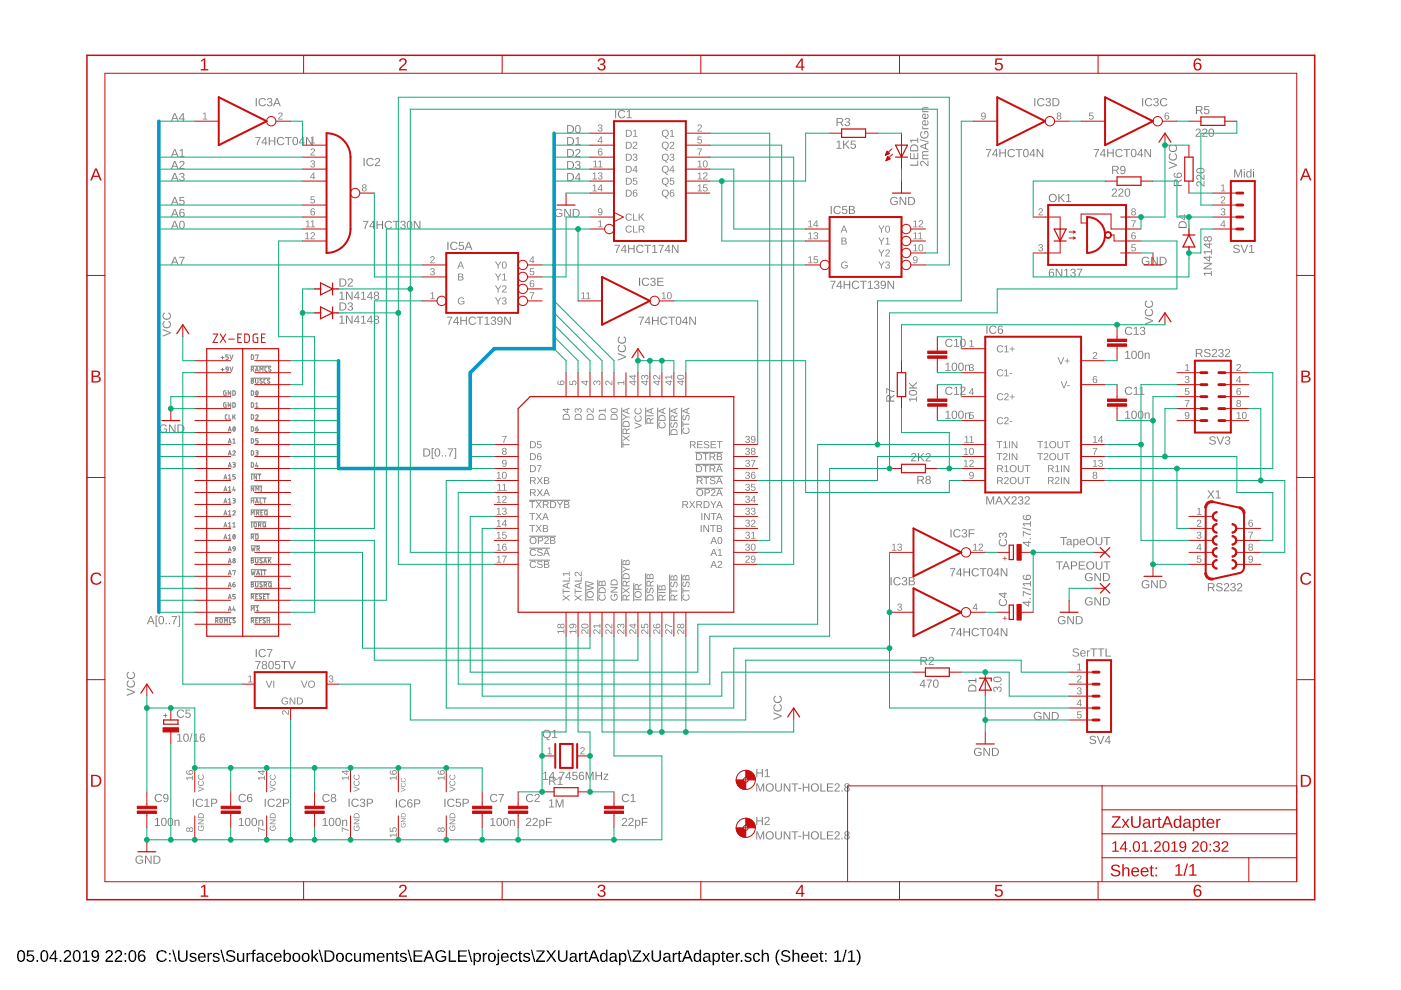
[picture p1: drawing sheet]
<svg xmlns="http://www.w3.org/2000/svg" width="297mm" height="210mm" viewBox="0 0 297 210" stroke-linecap="round" stroke-linejoin="round" font-family="sans-serif">
<path d="M4 201.6a.91 .91 0 0 1 1.1 .1 .91 .91 0 0 1 .2 1 .89 .89 0 0 1-.3 1.1 .89 .89 0 0 1-1.2-.2l-.1-.5v-.8zM4.2 201.8a1.65 1.65 0 0 0 .1 1.9h.2a1.12 1.12 0 0 0 .5-1.6l-.3-.4zM5.8 201.5h1.3v.3h-1.1v.7a.83 .83 0 0 1 1.1 .2 .83 .83 0 0 1-.1 1.1 .83 .83 0 0 1-1.1 0l-.3-.4 .3-.1a.55 .55 0 0 0 .8 .3 .55 .55 0 0 0 .1-.9 .55 .55 0 0 0-.8 .1h-.3zM7.7 203.5h.4v.4h-.4zM8.9 201.6a.91 .91 0 0 1 1.1 .1 .91 .91 0 0 1 .2 1 .89 .89 0 0 1-.3 1.1 .89 .89 0 0 1-1.1-.2l-.2-.5v-.8zM9.1 201.8a1.65 1.65 0 0 0 .1 1.9h.2a1.12 1.12 0 0 0 .5-1.6l-.3-.4zM11.6 201.5h.3v1.6h.3v.3h-.3v.5h-.3v-.5h-1.1v-.3zM11.6 201.8l-.9 1.3h.9zM12.7 203.5h.3v.4h-.3zM13.8 201.6a.79 .79 0 0 1 1.2 .2 .79 .79 0 0 1-.5 1.1l-.7 .8h1.3v.2h-1.6l.1-.4 .5-.6a.72 .72 0 0 0 .4-1.2l-.5 .1-.2 .3h-.3zM15.8 201.6a.91 .91 0 0 1 1.1 .1 .91 .91 0 0 1 .2 1 .89 .89 0 0 1-.3 1.1 .89 .89 0 0 1-1.2-.2l-.2-.5v-.8zM16 201.8a1.65 1.65 0 0 0 .1 1.9h.2a1.12 1.12 0 0 0 .4-1.6l-.3-.4zM17.6 201.9l.6-.4h.3v2.2h.5v.2h-1.5v-.2h.6v-1.9l-.5 .4zM19.6 201.7a.89 .89 0 0 1 1.1-.1 .89 .89 0 0 1 .3 1.1 .94 .94 0 0 1-.3 1 .94 .94 0 0 1-1.1 0l-.2-.3h.3a.52 .52 0 0 0 .7 .3 .52 .52 0 0 0 .3-.7v-.3a.78 .78 0 0 1-1.2 .2 .78 .78 0 0 1 .1-1.2zM19.6 202.3a.55 .55 0 0 0 1.1 0 .55 .55 0 0 0-1.1 0zM22.6 201.6a.79 .79 0 0 1 1.2 .2 .79 .79 0 0 1-.4 1.1l-.7 .8h1.3v.2h-1.7l.1-.4 .6-.6a.72 .72 0 0 0 .3-1.2l-.5 .1-.1 .3h-.3zM24.6 201.6a.79 .79 0 0 1 1.2 .2 .79 .79 0 0 1-.4 1.1l-.7 .8h1.2v.2h-1.6l.1-.4 .5-.6a.72 .72 0 0 0 .4-1.2l-.5 .1-.2 .3h-.3zM26.4 202.1h.4v.3h-.4zM26.4 203.6h.4v.3h-.4zM27.6 201.6a.91 .91 0 0 1 1 .1 .91 .91 0 0 1 .3 1 .89 .89 0 0 1-.3 1.1 .89 .89 0 0 1-1.2-.2l-.2-.5v-.8zM27.8 201.8a1.65 1.65 0 0 0 .1 1.9h.2a1.12 1.12 0 0 0 .4-1.6l-.3-.4zM29.6 201.6a.76 .76 0 0 1 1.2 .3l-.3 .1a.51 .51 0 0 0-.7-.2 .51 .51 0 0 0-.3 .6v.3a.79 .79 0 0 1 1.2 0 .79 .79 0 0 1-.1 1.1 .79 .79 0 0 1-1.2-.2 1.85 1.85 0 0 1 .2-2zM29.5 203.1a.52 .52 0 0 0 1 0 .52 .52 0 0 0-1 0zM33.5 201.8a1.21 1.21 0 0 1 1.9 .3l-.3 .1a.9 .9 0 0 0-1.3-.3 .9 .9 0 0 0-.2 1.3 .84 .84 0 0 0 .8 .5 .84 .84 0 0 0 .7-.5l.3 .1a1.25 1.25 0 0 1-1.9 .4 1.25 1.25 0 0 1 0-1.9zM35.8 202.1h.4v.3h-.4zM35.8 203.6h.4v.3h-.4zM36.5 201.4h.3l.7 2.6h-.3zM37.8 201.5h.3v1.5a.68 .68 0 0 0 .7 .7 .68 .68 0 0 0 .6-.7v-1.5h.4v1.5a1.01 1.01 0 0 1-1 1 1.01 1.01 0 0 1-1-1zM40.4 202.2a.85 .85 0 0 1 1.3 .3h-.3a.39 .39 0 0 0-.5-.3 .39 .39 0 0 0-.3 .5l.2 .1a.67 .67 0 0 1 .7 .2 .67 .67 0 0 1 .1 .7 .91 .91 0 0 1-1.5-.2l.3-.1a.45 .45 0 0 0 .5 .4 .45 .45 0 0 0 .4-.6h-.1a.82 .82 0 0 1-1-.8zM42.2 202.3a.85 .85 0 0 1 1-.2 .85 .85 0 0 1 .4 1h-1.3a.54 .54 0 0 0 .3 .6 .54 .54 0 0 0 .7-.3l.3 .1a.92 .92 0 0 1-1.3 .3 .92 .92 0 0 1-.2-1.3zM42.4 202.4l-.1 .4h1l-.3-.5zM44 202.1h.3v.3l.2-.3 .4-.1v.3h-.3l-.2 .3-.1 1.3h-.3zM45.3 202.2a.85 .85 0 0 1 1.3 .3h-.3a.39 .39 0 0 0-.5-.3 .39 .39 0 0 0-.3 .5l.2 .1a.67 .67 0 0 1 .7 .2 .67 .67 0 0 1 .1 .7 .91 .91 0 0 1-1.4-.2l.2-.1a.45 .45 0 0 0 .6 .4 .45 .45 0 0 0 .3-.6h-.1a.82 .82 0 0 1-1-.8zM46.7 201.4h.3l.7 2.6h-.3zM48.1 201.7a1.11 1.11 0 0 1 1.7 .3l-.3 .1a.63 .63 0 0 0-.6-.4 .63 .63 0 0 0-.6 .5l.7 .3a.75 .75 0 0 1 .9 .8 .75 .75 0 0 1-1 .7 .89 .89 0 0 1-1-.7h.3a.73 .73 0 0 0 .7 .4 .73 .73 0 0 0 .7-.5l-.8-.4a.72 .72 0 0 1-.7-1.1zM50.3 202.1h.3v1.1a.45 .45 0 0 0 .5 .5 .45 .45 0 0 0 .4-.6v-1h.3v1.8h-.3v-.3a.63 .63 0 0 1-.7 .3 .63 .63 0 0 1-.5-.6zM52.3 202.1h.3v.3l.1-.3 .4-.1v.3h-.3l-.2 .3v1.3h-.3zM53.6 201.5l.6-.1v.2l-.4 .2v.3h.4v.2h-.4v1.6h-.3v-1.6h-.2v-.2h.2zM54.6 202.1a.74 .74 0 0 1 .8-.1 .74 .74 0 0 1 .5 .6v1l.3 .1v.2h-.4l-.2-.3a.63 .63 0 0 1-.8 .4 .63 .63 0 0 1-.4-.8 .63 .63 0 0 1 .7-.4h.5a.42 .42 0 0 0-.3-.5 .42 .42 0 0 0-.6 .3l-.3-.1zM54.8 203.1a.41 .41 0 0 0 .1 .7 .41 .41 0 0 0 .6-.4l.1-.4zM56.5 202.3a.76 .76 0 0 1 1.3 .3h-.3a.48 .48 0 0 0-.7-.3 .48 .48 0 0 0-.2 .7 .48 .48 0 0 0 .3 .7 .48 .48 0 0 0 .6-.4l.3 .1a.79 .79 0 0 1-.9 .5 .79 .79 0 0 1-.6-.9zM58.3 202.3a.85 .85 0 0 1 1-.2 .85 .85 0 0 1 .4 1h-1.3a.54 .54 0 0 0 .3 .6 .54 .54 0 0 0 .7-.3l.3 .1a.92 .92 0 0 1-1.3 .3 .92 .92 0 0 1-.2-1.3zM58.5 202.4l-.1 .4h1l-.3-.5zM60.1 201.4h.3v1a.71 .71 0 0 1 .9-.3 .71 .71 0 0 1 .4 .9 .76 .76 0 0 1-.9 .9l-.4-.3v.3h-.3zM60.6 202.3a.84 .84 0 0 0 .3 1.4 .83 .83 0 0 0 0-1.4zM62.2 202.3a.94 .94 0 0 1 1.5 .5 .94 .94 0 0 1-1.1 1.1l-.4-.2-.2-.4zM62.5 202.3a.86 .86 0 0 0 .3 1.4 .79 .79 0 0 0 .5-.7 .79 .79 0 0 0-.5-.8zM64.2 202.3a.94 .94 0 0 1 1.4 .5 .94 .94 0 0 1-1.1 1.1l-.3-.2-.2-.4zM64.5 202.3a.86 .86 0 0 0 .3 1.4 .79 .79 0 0 0 .5-.7 .79 .79 0 0 0-.5-.8zM66 201.4h.3v1.6l.9-.9h.3l-.7 .8 .8 1h-.4l-.6-.8-.3 .2v.6h-.3zM67.5 201.4h.3l.7 2.6h-.2zM68.8 201.5h.8a1.22 1.22 0 0 1 1.3 1.2 1.22 1.22 0 0 1-1.2 1.2h-.9zM69.2 201.8v1.9h.5a1 1 0 0 0 .9-1.3 1 1 0 0 0-1.4-.6zM71.4 202.3a.94 .94 0 0 1 1.5 .5 .94 .94 0 0 1-1.1 1.1l-.4-.2-.1-.4zM71.8 202.3a.86 .86 0 0 0 .3 1.4 .79 .79 0 0 0 .5-.7 .79 .79 0 0 0-.5-.8zM73.4 202.3a.76 .76 0 0 1 1.3 .3h-.3a.48 .48 0 0 0-.7-.3 .48 .48 0 0 0-.2 .7 .48 .48 0 0 0 .3 .7 .48 .48 0 0 0 .6-.4l.3 .1a.79 .79 0 0 1-.9 .5 .79 .79 0 0 1-.6-.9zM75 202.1h.4v1.1a.45 .45 0 0 0 .5 .5 .45 .45 0 0 0 .3-.6v-1h.3v1.8h-.2l-.1-.3a.63 .63 0 0 1-.7 .3 .63 .63 0 0 1-.5-.6zM77 202.1h.3v.3a.58 .58 0 0 1 .6-.4 .58 .58 0 0 1 .5 .4 .58 .58 0 0 1 .7-.4 .58 .58 0 0 1 .4 .7v1.2h-.3v-1.4a.41 .41 0 0 0-.6-.2 .41 .41 0 0 0-.2 .5v1.1h-.3v-1.4a.41 .41 0 0 0-.5-.2 .41 .41 0 0 0-.3 .5v1.1h-.3zM80.1 202.3a.85 .85 0 0 1 1-.2 .85 .85 0 0 1 .4 1h-1.3a.54 .54 0 0 0 .3 .6 .54 .54 0 0 0 .7-.3l.3 .1a.92 .92 0 0 1-1.3 .3 .92 .92 0 0 1-.2-1.3zM80.3 202.4l-.1 .4h1l-.3-.5zM81.9 202.1h.3v.3a.63 .63 0 0 1 .8-.4 .63 .63 0 0 1 .4 .7v1.2h-.3v-1.2a.45 .45 0 0 0-.5-.5 .45 .45 0 0 0-.4 .6v1.1h-.3zM84 201.6h.2v.5h.4v.2h-.4v1.2l.1 .2h.3v.2h-.5l-.1-.1-.1-1.5h-.2v-.2h.2zM85 202.2a.85 .85 0 0 1 1.2 .3h-.2a.39 .39 0 0 0-.5-.3 .39 .39 0 0 0-.3 .5l.2 .1a.67 .67 0 0 1 .7 .2 .67 .67 0 0 1 .1 .7 .91 .91 0 0 1-1.5-.2l.3-.1a.45 .45 0 0 0 .5 .4 .45 .45 0 0 0 .4-.6h-.1a.82 .82 0 0 1-1-.8zM86.4 201.4h.3l.7 2.6h-.3zM87.7 201.5h1.8v.3h-1.5v.7h1.4v.3h-1.4v.9h1.6v.2h-1.9zM90.7 201.5h.4l1 2.4h-.3l-.3-.7h-1.1l-.3 .7h-.3zM90.9 201.7l-.4 1.3h.9zM92.6 201.8a1.27 1.27 0 0 1 1.9 .2l-.3 .1a.93 .93 0 0 0-1.3-.2 .93 .93 0 0 0-.2 1.3 1.03 1.03 0 0 0 1.6 .2v-.4h-.7v-.3h1v.8a1.33 1.33 0 0 1-1.9 .2 1.33 1.33 0 0 1-.1-1.9zM95.1 201.5h.4v2.2h1.2v.2h-1.6zM97.1 201.5h1.9v.3h-1.6v.7h1.5v.3h-1.5v.9h1.6v.2h-1.9zM99.2 201.4h.3l.7 2.6h-.3zM100.4 202.1h.3v.3a.71 .71 0 0 1 .9-.3 .71 .71 0 0 1 .4 .9 .76 .76 0 0 1-1 .9l-.3-.3v1.1h-.3zM100.9 202.3a.84 .84 0 0 0 .3 1.4 .83 .83 0 0 0 0-1.4zM102.4 202.1h.3v.3l.1-.3 .4-.1v.3h-.3l-.2 .3v1.3h-.3zM103.7 202.3a.94 .94 0 0 1 1.4 .5 .94 .94 0 0 1-1.1 1.1l-.3-.2-.2-.4zM104 202.3a.86 .86 0 0 0 .3 1.4 .79 .79 0 0 0 .5-.7 .79 .79 0 0 0-.5-.8zM105.5 201.4h.3v.3h-.3zM105.5 202.1h.3v2.1a.45 .45 0 0 1-.6 .4v-.2l.3-.1zM106.4 202.3a.85 .85 0 0 1 1-.2 .85 .85 0 0 1 .5 1h-1.4a.54 .54 0 0 0 .4 .6 .54 .54 0 0 0 .6-.3l.3 .1a.92 .92 0 0 1-1.3 .3 .92 .92 0 0 1-.2-1.3zM106.7 202.4l-.2 .4h1l-.3-.5zM108.4 202.3a.76 .76 0 0 1 1.3 .3h-.3a.48 .48 0 0 0-.7-.3 .48 .48 0 0 0-.2 .7 .48 .48 0 0 0 .2 .7 .48 .48 0 0 0 .7-.4l.3 .1a.79 .79 0 0 1-1 .5 .79 .79 0 0 1-.5-.9zM110.2 201.6h.2v.5h.3v.2h-.3v1.2l.1 .2h.2v.2h-.5l-.1-.1v-1.5h-.3v-.2h.3zM111.1 202.2a.85 .85 0 0 1 1.3 .3h-.3a.39 .39 0 0 0-.5-.3 .39 .39 0 0 0-.3 .5l.2 .1a.67 .67 0 0 1 .7 .2 .67 .67 0 0 1 .1 .7 .91 .91 0 0 1-1.4-.2l.2-.1a.45 .45 0 0 0 .6 .4 .45 .45 0 0 0 .3-.6h-.1a.82 .82 0 0 1-.9-.8zM112.5 201.4h.3l.7 2.6h-.3zM113.8 201.5h1.7v.2l-1.5 2h1.6v.2h-2v-.2l1.5-1.9h-1.3zM115.8 201.5h.4l.7 .9 .6-.9h.4l-.8 1.1 .9 1.3h-.4l-.7-1-.8 1h-.3l.9-1.2zM118.3 201.5h.3v1.5a.68 .68 0 0 0 .7 .7 .68 .68 0 0 0 .7-.7v-1.5h.3v1.5a1.01 1.01 0 0 1-1 1 1.01 1.01 0 0 1-1-1zM121 202.1a.74 .74 0 0 1 .8-.1 .74 .74 0 0 1 .5 .6v1l.3 .1v.2h-.4l-.2-.3a.63 .63 0 0 1-.8 .4 .63 .63 0 0 1-.4-.8 .63 .63 0 0 1 .7-.4h.5a.42 .42 0 0 0-.3-.5 .42 .42 0 0 0-.6 .3l-.3-.1zM121.2 203.1a.41 .41 0 0 0 .1 .7 .41 .41 0 0 0 .6-.4l.1-.4zM122.8 202.1h.3v.3l.2-.3 .4-.1v.3h-.4l-.1 .3-.1 1.3h-.3zM124.1 201.6h.2v.5h.4v.2h-.4v1.2l.1 .2h.3v.2h-.5l-.2-.1v-1.5h-.2v-.2h.2zM125.7 201.5h.4l1 2.4h-.4l-.3-.7h-1.1l-.2 .7h-.4zM125.9 201.7l-.5 1.3h1zM127.4 202.3l.5-.3 .6 .3v-.9h.3v2.5h-.3v-.3a.71 .71 0 0 1-.9 .3 .71 .71 0 0 1-.4-.9zM127.6 202.4a.91 .91 0 0 0 .4 1.3 .79 .79 0 0 0 .5-.7 .79 .79 0 0 0-.5-.8zM129.5 202.1a.74 .74 0 0 1 .8-.1 .74 .74 0 0 1 .4 .6v1l.3 .1v.2h-.4l-.2-.3a.63 .63 0 0 1-.8 .4 .63 .63 0 0 1-.4-.8 .63 .63 0 0 1 .8-.4h.4a.42 .42 0 0 0-.3-.5 .42 .42 0 0 0-.5 .3l-.3-.1zM129.6 203.1a.41 .41 0 0 0 .1 .7 .41 .41 0 0 0 .6-.4l.1-.4zM131.2 202.1h.3v.3a.71 .71 0 0 1 1-.3 .71 .71 0 0 1 .3 .9 .76 .76 0 0 1-.9 .9l-.4-.3 .1 1.1h-.4zM131.8 202.3a.84 .84 0 0 0 .2 1.4 .83 .83 0 0 0 .1-1.4zM133 201.4h.2l.7 2.6h-.2zM134.2 201.5h1.7v.2l-1.5 2h1.6v.2h-1.9v-.2l1.4-1.9h-1.3zM136.2 202.1h.3l.5 .7 .5-.7h.3l-.6 .9 .6 .9h-.3l-.5-.7-.5 .7h-.4l.7-.9zM138.1 201.5h.4v1.5a.68 .68 0 0 0 .7 .7 .68 .68 0 0 0 .6-.7v-1.5h.4v1.5a1.01 1.01 0 0 1-1 1 1.01 1.01 0 0 1-1.1-1zM140.9 202.1a.74 .74 0 0 1 .8-.1 .74 .74 0 0 1 .4 .6v1l.3 .1v.2h-.4l-.2-.3a.63 .63 0 0 1-.8 .4 .63 .63 0 0 1-.4-.8 .63 .63 0 0 1 .8-.4h.4a.42 .42 0 0 0-.3-.5 .42 .42 0 0 0-.5 .3l-.3-.1zM141 203.1a.41 .41 0 0 0 .1 .7 .41 .41 0 0 0 .6-.4l.1-.4zM142.6 202.1h.3v.3l.2-.3 .4-.1v.3h-.3l-.2 .3-.1 1.3h-.3zM143.9 201.6h.3v.5h.3v.2h-.3v1.2l.1 .2h.2v.2h-.5l-.1-.1-.1-1.5h-.2v-.2h.3zM145.6 201.5h.3l1 2.4h-.3l-.3-.7h-1.1l-.3 .7h-.3zM145.7 201.7l-.4 1.3h.9zM147.2 202.3l.5-.3 .6 .3v-.9h.3v2.5h-.2l-.1-.3a.71 .71 0 0 1-.9 .3 .71 .71 0 0 1-.3-.9zM147.5 202.4a.91 .91 0 0 0 .3 1.3 .79 .79 0 0 0 .5-.7 .79 .79 0 0 0-.5-.8zM149.3 202.1a.74 .74 0 0 1 .8-.1 .74 .74 0 0 1 .5 .6v1l.2 .1v.2h-.3l-.2-.3a.63 .63 0 0 1-.8 .4 .63 .63 0 0 1-.5-.8 .63 .63 0 0 1 .8-.4h.5a.42 .42 0 0 0-.3-.5 .42 .42 0 0 0-.6 .3l-.3-.1zM149.5 203.1a.41 .41 0 0 0 .1 .7 .41 .41 0 0 0 .6-.4l.1-.4zM151.1 202.1h.3v.3a.71 .71 0 0 1 .9-.3 .71 .71 0 0 1 .4 .9 .76 .76 0 0 1-1 .9l-.3-.3v1.1h-.3zM151.6 202.3a.84 .84 0 0 0 .3 1.4 .83 .83 0 0 0 0-1.4zM153.2 201.6h.2v.5h.3v.2h-.3v1.2l.1 .2h.3v.2h-.6l-.1-.1v-1.5h-.2v-.2h.2zM154.2 202.3a.85 .85 0 0 1 1-.2 .85 .85 0 0 1 .4 1h-1.3a.54 .54 0 0 0 .3 .6 .54 .54 0 0 0 .7-.3l.2 .1a.92 .92 0 0 1-1.3 .3 .92 .92 0 0 1-.2-1.3zM154.4 202.4l-.1 .4h1l-.3-.5zM156 202.1h.3v.3l.2-.3 .4-.1v.3h-.4l-.1 .3-.1 1.3h-.3zM157.1 203.5h.3v.4h-.3zM158.1 202.2a.85 .85 0 0 1 1.2 .3h-.3a.39 .39 0 0 0-.4-.3 .39 .39 0 0 0-.3 .5l.2 .1a.67 .67 0 0 1 .7 .2 .67 .67 0 0 1 .1 .7 .91 .91 0 0 1-1.5-.2l.3-.1a.45 .45 0 0 0 .5 .4 .45 .45 0 0 0 .4-.6h-.1a.82 .82 0 0 1-1-.8zM159.8 202.3a.76 .76 0 0 1 1.4 .3h-.4a.48 .48 0 0 0-.6-.3 .48 .48 0 0 0-.2 .7 .48 .48 0 0 0 .2 .7 .48 .48 0 0 0 .6-.4l.4 .1a.79 .79 0 0 1-1 .5 .79 .79 0 0 1-.6-.9zM161.5 201.4h.3v1a.63 .63 0 0 1 .7-.4 .63 .63 0 0 1 .5 .7v1.2h-.3v-1.2a.45 .45 0 0 0-.5-.5 .45 .45 0 0 0-.4 .6v1.1h-.3zM165.1 201.4h.3a2.48 2.48 0 0 0 0 3.3 1.06 1.06 0 0 1-.9-1.1 2.47 2.47 0 0 1 .6-2.2zM165.8 201.7a1.11 1.11 0 0 1 1.7 .3l-.3 .1a.63 .63 0 0 0-.7-.4 .63 .63 0 0 0-.5 .5l.7 .3a.75 .75 0 0 1 .9 .8 .75 .75 0 0 1-1 .7 .89 .89 0 0 1-1.1-.7h.4a.73 .73 0 0 0 .7 .4 .73 .73 0 0 0 .6-.5l-.7-.4a.72 .72 0 0 1-.7-1.1zM168 201.4h.3v1a.63 .63 0 0 1 .7-.4 .63 .63 0 0 1 .5 .7v1.2h-.3v-1.2a.45 .45 0 0 0-.5-.5 .45 .45 0 0 0-.4 .6v1.1h-.3zM170.1 202.3a.85 .85 0 0 1 1-.2 .85 .85 0 0 1 .4 1h-1.3a.54 .54 0 0 0 .3 .6 .54 .54 0 0 0 .7-.3l.3 .1a.92 .92 0 0 1-1.4 .3 .92 .92 0 0 1-.2-1.3zM170.3 202.4l-.1 .4h1l-.3-.5zM172 202.3a.85 .85 0 0 1 1.1-.2 .85 .85 0 0 1 .4 1h-1.4a.54 .54 0 0 0 .4 .6 .54 .54 0 0 0 .7-.3l.2 .1a.92 .92 0 0 1-1.3 .3 .92 .92 0 0 1-.2-1.3zM172.3 202.4l-.2 .4h1.1l-.3-.5zM174 201.6h.2v.5h.4v.2h-.4v1.2l.1 .2h.3v.2h-.5l-.2-.1v-1.5h-.2v-.2h.2zM174.9 202.1h.4v.3h-.4zM174.9 203.6h.4v.3h-.4zM176.9 201.9l.6-.4h.3v2.2h.6v.2h-1.6v-.2h.7v-1.9l-.6 .4zM179.3 201.4h.2l-.7 2.6h-.3zM179.9 201.9l.5-.4h.3v2.2h.6v.2h-1.5v-.2h.6v-1.9l-.5 .4zM181.5 201.4a1.06 1.06 0 0 1 .9 1 2.47 2.47 0 0 1-.6 2.3h-.3a2.48 2.48 0 0 0 0-3.3z" fill="#000"/>
<g fill="#ffba08">
<path d="M65.1 61.1h.2h-.2l.2 .2v.1l-.3-.1h.3zM65.4 61.1l.3 .1-.2 .4zM65.4 61.3a.1 .1 0 0 0 .2 0 .1 .1 0 0 0-.2 0zM65.8 61.1v.3zM65.9 61.2h.2h-.2l.2 .2h-.2zM66.2 61.2h.2v.1h-.2l.2 .1h-.2zM66.2 61.2l.2 .1zM66.5 61.2a.2 .2 0 0 1 .4 0 .2 .2 0 0 1-.4 0zM66.5 61.2a.15 .15 0 0 0 .3 0 .15 .15 0 0 0-.3 0zM66.9 61.1h.2l-.1 .3zM67.1 61.2h.2l.1-.2v.4h-.3zM67.2 61.3a.1 .1 0 0 0 .2 0 .1 .1 0 0 0-.2 0zM67.5 61.2h.2v.1h-.2l.1 .1h-.1zM67.5 61.2l.1 .1zM67.8 61.1h.1l-.1 .3zM68.1 61.1l.2-.1 .1 .4h-.3z"/>
<path d="M70.2 61.1h.2h-.2l.2 .2v.1l-.3-.1h.3zM70.5 61.1l.3 .1-.2 .4zM70.5 61.3a.1 .1 0 0 0 .2 0 .1 .1 0 0 0-.2 0zM70.8 61.1l.1 .3zM71 61.2h.2h-.2l.2 .2h-.2zM71.3 61.2h.2v.1h-.2l.1 .1h-.1zM71.3 61.2l.1 .1zM71.5 61.2a.2 .2 0 0 1 .4 0 .2 .2 0 0 1-.4 0zM71.6 61.2a.15 .15 0 0 0 .3 0 .15 .15 0 0 0-.3 0zM72 61.1h.1v.3zM72.2 61.2h.2v-.2v.4h-.2zM72.2 61.3a.1 .1 0 0 0 .2 0 .1 .1 0 0 0-.2 0zM72.5 61.2h.2l.1 .1h-.2l.1 .1h-.2zM72.6 61.2l.1 .1zM72.8 61.1h.2l-.1 .3zM73.2 61.1h.2l-.2 .3h.2h-.2l.2-.3z"/>
<path d="M65.1 66.1l.2 .1h-.2l.2 .1v.2l-.3-.1h.3zM65.4 66.2l.3 .1-.2 .3zM65.4 66.4a.1 .1 0 0 0 .2 0 .1 .1 0 0 0-.2 0zM65.8 66.2v.3zM65.9 66.2l.2 .1h-.2l.2 .2h-.2zM66.2 66.2h.2v.2h-.2l.2 .1h-.2zM66.2 66.3h.2zM66.5 66.3a.2 .2 0 0 1 .4 0 .2 .2 0 0 1-.4 0zM66.5 66.3a.15 .15 0 0 0 .3 0 .15 .15 0 0 0-.3 0zM66.9 66.2h.2l-.1 .3zM67.1 66.2l.2 .1 .1-.2v.4h-.3zM67.2 66.4a.1 .1 0 0 0 .2 0 .1 .1 0 0 0-.2 0zM67.5 66.2h.2v.2h-.2l.1 .1h-.1zM67.5 66.3h.1zM67.8 66.2h.1l-.1 .3zM68.1 66.2l.2-.1 .1 .4h-.3z"/>
<path d="M70.2 66.1l.2 .1h-.2l.2 .1v.2l-.3-.1h.3zM70.5 66.2l.3 .1-.2 .3zM70.5 66.4a.1 .1 0 0 0 .2 0 .1 .1 0 0 0-.2 0zM70.8 66.2l.1 .3zM71 66.2l.2 .1h-.2l.2 .2h-.2zM71.3 66.2h.2v.2h-.2l.1 .1h-.1zM71.3 66.3h.1zM71.5 66.3a.2 .2 0 0 1 .4 0 .2 .2 0 0 1-.4 0zM71.6 66.3a.15 .15 0 0 0 .3 0 .15 .15 0 0 0-.3 0zM72 66.2h.1v.3zM72.2 66.2l.2 .1v-.2v.4h-.2zM72.2 66.4a.1 .1 0 0 0 .2 0 .1 .1 0 0 0-.2 0zM72.5 66.2h.2l.1 .2h-.2l.1 .1h-.2zM72.6 66.3h.1zM72.8 66.2h.2l-.1 .3zM73.2 66.1l.2 .1-.2 .3h.2h-.2l.2-.3z"/>
<path d="M251.9 55l.1 .2 .2-.2v.2v-.2l-.3 .2zM252 54.7h.2v.1l.2 .1h-.4zM252 54.8a.1 .1 0 0 0 .2 0 .1 .1 0 0 0-.2 0zM252 54.5l.3 .1zM252 54.2l.2 .2v-.2l.1 .2h-.3zM252 53.9h.1v.2l.2-.2-.1 .2h-.2zM252 54l.1 .1zM251.9 53.7a.2 .2 0 0 1 .4 0 .2 .2 0 0 1-.4 0zM251.9 53.7a.15 .15 0 0 0 .3 0 .15 .15 0 0 0-.3 0zM252 53.2l.3 .2h-.3zM251.9 53h.4v.2h-.3v-.2zM252 53.1a.1 .1 0 0 0 .2 0 .1 .1 0 0 0-.2 0zM252 52.7l.1-.1v.2l.2-.1-.1 .2h-.2zM252 52.7l.1 .1zM252 52.4l.3 .2h-.3zM251.9 52.1l.4-.1v.2h-.4z"/>
<path d="M251.9 49.9l.1 .2 .2-.2v.2v-.2l-.3 .3zM252 49.6h.2v.2h.2h-.4zM252 49.7a.1 .1 0 0 0 .2 0 .1 .1 0 0 0-.2 0zM252 49.4l.3 .1zM252 49.2l.2 .1v-.2l.1 .2-.3 .1zM252 48.9l.1-.1v.2l.2-.1-.1 .2h-.2zM252 48.9l.1 .1zM251.9 48.6a.2 .2 0 0 1 .4 0 .2 .2 0 0 1-.4 0zM251.9 48.6a.15 .15 0 0 0 .3 0 .15 .15 0 0 0-.3 0zM252 48.2l.3 .1h-.3zM251.9 47.9h.4v.2h-.3v-.2zM252 48a.1 .1 0 0 0 .2 0 .1 .1 0 0 0-.2 0zM252 47.6l.1-.1v.3l.2-.2-.1 .2h-.2zM252 47.6l.1 .2zM252 47.3l.3 .2h-.3zM251.9 46.9l.3 .2 .1-.2v.2l-.3-.2-.1 .2z"/>
</g>
<g fill="#808080">
<path d="M126.9 47l.5-.3v1.3h.3v.2h-.9v-.2h.4v-1.1l-.3 .2z"/>
<path d="M148 26.5a.5 .5 0 0 1 .8 .2 .5 .5 0 0 1-.4 .7l-.3 .3h.7v.2h-.9l.5-.7a.3 .3 0 0 0 .2-.5 .3 .3 0 0 0-.5 .1h-.2z"/>
<path d="M126.9 26.5a.43 .43 0 0 1 .7 0 .43 .43 0 0 1-.2 .6 .39 .39 0 0 1 .3 .5 .39 .39 0 0 1-.4 .3l-.5-.2-.1-.2h.2a.3 .3 0 0 0 .4 .2 .3 .3 0 0 0 .2-.4l-.4-.1v-.1a.29 .29 0 0 0 .4-.2 .29 .29 0 0 0-.2-.4 .29 .29 0 0 0-.3 .3h-.2z"/>
<path d="M147.9 28.9h.9v.2h-.7v.5a.5 .5 0 0 1 .7 .2 .5 .5 0 0 1-.3 .7 .5 .5 0 0 1-.7-.4l.5 .2a.34 .34 0 0 0 .3-.5 .34 .34 0 0 0-.5-.1h-.2z"/>
<path d="M147.9 31.5h.9l-.5 1.5h-.2l.1-.4 .4-1h-.7z"/>
<path d="M65.9 29.2l.5-.3v1.4h.4v.1h-.9v-.1h.3v-1.2l-.3 .3z"/>
<path d="M66 31.6a.5 .5 0 0 1 .7 .2 .5 .5 0 0 1-.4 .7l-.3 .3h.8v.2h-1l.6-.8a.3 .3 0 0 0 .1-.5 .3 .3 0 0 0-.5 .2h-.2z"/>
<path d="M66 34.1a.43 .43 0 0 1 .7 0 .43 .43 0 0 1-.2 .6 .39 .39 0 0 1 .3 .5 .39 .39 0 0 1-.5 .3l-.5-.2v-.2h.2a.3 .3 0 0 0 .4 .3 .3 .3 0 0 0 .1-.5l-.4-.1v-.1a.29 .29 0 0 0 .5-.2 .29 .29 0 0 0-.2-.4 .29 .29 0 0 0-.4 .3h-.2z"/>
<path d="M65.9 41.6h.8v.2h-.6l-.1 .5a.5 .5 0 0 1 .7 .2 .5 .5 0 0 1-.3 .7 .5 .5 0 0 1-.6-.4l.5 .2a.34 .34 0 0 0 .3-.5 .34 .34 0 0 0-.6-.1h-.2z"/>
<path d="M43.1 24.1l.5-.2v1.3h.3v.1h-.9v-.1h.4v-1.2l-.3 .3z"/>
<path d="M59.1 24a.5 .5 0 0 1 .8 .2 .5 .5 0 0 1-.4 .7l-.3 .3h.7v.1h-.9l.5-.7a.3 .3 0 0 0 .2-.5 .3 .3 0 0 0-.5 .2l-.2-.1z"/>
<path d="M190.4 128.1a.43 .43 0 0 1 .7-.1 .43 .43 0 0 1-.2 .7 .39 .39 0 0 1 .3 .5 .39 .39 0 0 1-.5 .3l-.4-.3-.1-.1h.2a.3 .3 0 0 0 .4 .2 .3 .3 0 0 0 .2-.4l-.4-.1v-.2a.29 .29 0 0 0 .4-.1 .29 .29 0 0 0-.2-.4 .29 .29 0 0 0-.4 .3l-.1-.1z"/>
<path d="M231 23.9h.8v.1h-.7v.5a.5 .5 0 0 1 .7 .2 .5 .5 0 0 1-.3 .7 .5 .5 0 0 1-.6-.4l.5 .2a.34 .34 0 0 0 .3-.5 .34 .34 0 0 0-.6 0h-.2z"/>
<path d="M123.2 158.5a.5 .5 0 0 1 .7 .3 .5 .5 0 0 1-.4 .6l-.3 .4h.8v.1h-1l.6-.7a.3 .3 0 0 0 .1-.5 .3 .3 0 0 0-.5 .1h-.2z"/>
<path d="M116.1 158.7l.6-.2v1.3h.3v.1h-.9v-.1h.4v-1.2l-.4 .3z"/>
<path d="M106.4 92.4h1l-.5 1.5h-.2l.1-.4 .4-.9h-.8z"/>
<path d="M130.3 51.9h1.1l-.5 1.1v.6h-.3l.1-.4 .5-1.1h-.9zM132.4 51.9h.2v1.2h.3v.1h-.3v.4h-.2v-.4h-.8zM132.4 52.2l-.6 .9h.6zM133.2 51.9h.2v.7h.9v-.7h.3v1.7h-.3v-.8h-.9v.8h-.2zM135.1 52.1a.86 .86 0 0 1 1.4 .2l-.3 .1a.63 .63 0 0 0-.9-.1 .63 .63 0 0 0 0 1 .63 .63 0 0 0 1-.2l.2 .1a.88 .88 0 0 1-1.4 .3 .88 .88 0 0 1 0-1.4zM136.6 51.9h1.4v.2h-.6v1.5h-.2v-1.5h-.6zM138.3 52.2l.6-.3v1.5h.5v.2h-1.1v-.2h.4v-1.3l-.4 .3zM139.6 51.9h1.1l-.5 1.1v.6h-.3l.1-.4 .5-1.1h-.9zM141.7 51.9h.2v1.2h.3v.1h-.3v.4h-.2v-.4h-.8zM141.7 52.2l-.6 .9h.6zM142.5 51.9h.2l1 1.5-.1-1.5h.3v1.7h-.3l-.9-1.4v1.4h-.2z"/>
<path d="M77 46.8h1.1l-.5 1.1-.1 .7h-.2l.1-.5 .5-1.1h-.9zM79.1 46.8h.2v1.2h.3v.2h-.3v.4h-.2v-.4h-.8zM79.1 47.1l-.6 .9h.6zM79.8 46.8h.3v.8h.9v-.8h.2v1.8h-.2v-.8h-.9v.8h-.3zM81.8 47a.86 .86 0 0 1 1.3 .2l-.2 .1a.63 .63 0 0 0-.9 0 .63 .63 0 0 0 0 .9 .63 .63 0 0 0 .9-.2l.2 .1a.88 .88 0 0 1-1.3 .3 .88 .88 0 0 1 0-1.4zM83.3 46.8h1.4v.2h-.6v1.6h-.2v-1.6h-.6zM85.1 46.9a.5 .5 0 0 1 .8 0 .5 .5 0 0 1-.3 .8 .51 .51 0 0 1 .3 .8 .51 .51 0 0 1-.9 0l-.1-.4h.2a.35 .35 0 0 0 .5 .3 .35 .35 0 0 0 .1-.6h-.4v-.2a.33 .33 0 0 0 .4-.2 .33 .33 0 0 0-.2-.4 .33 .33 0 0 0-.4 .3h-.2zM86.5 46.9a.64 .64 0 0 1 .8 .1 .64 .64 0 0 1 .1 .7 .64 .64 0 0 1-.6 .9 .64 .64 0 0 1-.6-.9zM86.7 47a.97 .97 0 0 0 .1 1.4 .86 .86 0 0 0 0-1.4zM87.7 46.8h.3l.9 1.5v-1.5h.2v1.8h-.2l-1-1.5v1.5h-.2z"/>
<path d="M54.1 29.1h1.2l-.5 1.1-.1 .6h-.3l.1-.5 .5-1.1h-.9zM56.2 29.1h.3v1.1h.2v.2h-.2v.4h-.3v-.4h-.8zM56.2 29.3l-.6 .9h.6zM57 29.1h.2v.7h.9v-.7h.3v1.7h-.3v-.8h-.9v.8h-.2zM58.9 29.3a.86 .86 0 0 1 1.4 .2h-.3a.63 .63 0 0 0-.9 0 .63 .63 0 0 0 .1 .9 .63 .63 0 0 0 .9-.1h.2a.88 .88 0 0 1-1.3 .3 .88 .88 0 0 1-.1-1.3zM60.4 29.1h1.4v.1h-.5v1.6h-.3v-1.6h-.6zM62.3 29.1a.64 .64 0 0 1 .7 .1 .64 .64 0 0 1 .2 .7 .64 .64 0 0 1-.6 .9 .64 .64 0 0 1-.6-.9zM62.4 29.3a.97 .97 0 0 0 .2 1.3 .86 .86 0 0 0 0-1.4zM64.1 29.1h.3v1.1h.2v.2h-.2v.4h-.2v-.4h-.9zM64.2 29.3l-.7 .9h.7zM64.9 29.1h.3l.9 1.4v-1.4h.2v1.7h-.3l-.9-1.5v1.5h-.2z"/>
<path d="M201.4 133.2h1.1l-.4 1.1-.1 .6h-.3l.1-.5 .5-1h-.9zM203.5 133.2h.2v1.1h.3v.2h-.3v.4h-.2v-.4h-.8zM203.5 133.4l-.6 .9h.6zM204.3 133.2h.2v.7h.9v-.7h.3v1.7h-.3v-.8h-.9v.8h-.2zM206.2 133.4a.86 .86 0 0 1 1.4 .2h-.3a.63 .63 0 0 0-.9 0 .63 .63 0 0 0 .1 .9 .63 .63 0 0 0 .9-.1l.2 .1a.88 .88 0 0 1-1.3 .2 .88 .88 0 0 1-.1-1.3zM207.7 133.2h1.4v.2h-.6v1.5h-.2v-1.5h-.6zM209.6 133.2a.64 .64 0 0 1 .7 .1 .64 .64 0 0 1 .2 .7 .64 .64 0 0 1-.6 .9 .64 .64 0 0 1-.6-.9zM209.7 133.4a.97 .97 0 0 0 .2 1.3 .86 .86 0 0 0 0-1.4zM211.4 133.2h.3v1.1h.2v.2h-.2v.4h-.2v-.4h-.9zM211.5 133.4l-.7 .9h.7zM212.2 133.2h.2l1 1.4v-1.4h.2v1.7h-.3l-.9-1.5v1.5h-.2z"/>
<path d="M231.9 31.6h1.1l-.5 1.1-.1 .6h-.2l.1-.4 .5-1.1h-.9zM234 31.6h.2v1.2h.3v.1h-.3v.4h-.2v-.4h-.8zM234 31.8l-.6 1h.6zM234.7 31.6h.3v.7h.9v-.7h.2v1.7h-.2v-.8h-.9v.8h-.3zM236.7 31.8a.86 .86 0 0 1 1.3 .2l-.2 .1a.63 .63 0 0 0-.9-.1 .63 .63 0 0 0 0 1 .63 .63 0 0 0 1-.2l.1 .1a.88 .88 0 0 1-1.3 .2 .88 .88 0 0 1 0-1.3zM238.2 31.6h1.4v.2h-.6v1.5h-.2v-1.5h-.6zM240 31.7a.64 .64 0 0 1 .8 0 .64 .64 0 0 1 .2 .8 .64 .64 0 0 1-.6 .8 .64 .64 0 0 1-.6-.8zM240.2 31.8a.97 .97 0 0 0 .2 1.4 .86 .86 0 0 0 0-1.5zM241.9 31.6h.2v1.2h.3v.1h-.3v.4h-.2v-.4h-.8zM241.9 31.8l-.6 1h.6zM242.7 31.6h.2l1 1.5-.1-1.5h.2v1.7h-.2l-1-1.4 .1 1.4h-.2z"/>
<path d="M209 31.6h1.2l-.5 1.1-.1 .6h-.3l.1-.4 .6-1.1h-1zM211.1 31.6h.3v1.2h.2v.1h-.2v.4h-.2v-.4h-.9zM211.2 31.8l-.6 1h.6zM211.9 31.6h.2v.7h.9v-.7h.3v1.7h-.3v-.8h-.9v.8h-.2zM213.8 31.8a.86 .86 0 0 1 1.4 .2l-.2 .1a.63 .63 0 0 0-1-.1 .63 .63 0 0 0 .1 1 .63 .63 0 0 0 .9-.2l.2 .1a.88 .88 0 0 1-1.3 .2 .88 .88 0 0 1-.1-1.3zM215.3 31.6h1.5v.2h-.6v1.5h-.3v-1.5h-.6zM217.2 31.7a.64 .64 0 0 1 .7 0 .64 .64 0 0 1 .2 .8 .64 .64 0 0 1-.6 .8 .64 .64 0 0 1-.6-.8zM217.3 31.8a.97 .97 0 0 0 .2 1.4 .86 .86 0 0 0 0-1.5zM219 31.6h.3v1.2h.2v.1h-.2v.4h-.2v-.4h-.8zM219.1 31.8l-.6 1h.6zM219.8 31.6h.3l.9 1.5v-1.5h.2v1.7h-.3l-.9-1.4v1.4h-.2z"/>
<path d="M135.4 67.1h1.1l-.5 1.2-.1 .6h-.2l.1-.5 .5-1.1h-.9zM137.5 67.1h.2v1.2h.3v.2h-.3v.4h-.2v-.4h-.8zM137.5 67.4l-.6 .9h.6zM138.2 67.1h.3v.8h.9v-.8h.2v1.8h-.2v-.8h-.9v.8h-.3zM140.2 67.4a.86 .86 0 0 1 1.3 .1l-.2 .1a.63 .63 0 0 0-.9 0 .63 .63 0 0 0 0 .9 .63 .63 0 0 0 1-.2l.1 .1a.88 .88 0 0 1-1.3 .3 .88 .88 0 0 1 0-1.3zM141.7 67.1h1.4v.2h-.6v1.6h-.2v-1.6h-.6zM143.5 67.2a.64 .64 0 0 1 .8 .1 .64 .64 0 0 1 .2 .7 .64 .64 0 0 1-.6 .9 .64 .64 0 0 1-.6-.9zM143.7 67.3a.97 .97 0 0 0 .2 1.4 .86 .86 0 0 0 0-1.4zM145.4 67.1h.2v1.2h.3v.2h-.3v.4h-.2v-.4h-.8zM145.4 67.4l-.6 .9h.6zM146.1 67.1h.3l.9 1.5v-1.5h.2v1.8h-.2l-1-1.5 .1 1.5h-.3z"/>
<path d="M201.4 120.5h1.1l-.4 1.1-.1 .6h-.3l.1-.5 .5-1h-.9zM203.5 120.5h.2v1.1h.3v.2h-.3v.4h-.2v-.4h-.8zM203.5 120.7l-.6 .9h.6zM204.3 120.5h.2v.7h.9v-.7h.3v1.7h-.3v-.8h-.9v.8h-.2zM206.2 120.7a.86 .86 0 0 1 1.4 .2h-.3a.63 .63 0 0 0-.9 0 .63 .63 0 0 0 .1 .9 .63 .63 0 0 0 .9-.1l.2 .1a.88 .88 0 0 1-1.3 .2 .88 .88 0 0 1-.1-1.3zM207.7 120.5h1.4v.2h-.6v1.5h-.2v-1.5h-.6zM209.6 120.5a.64 .64 0 0 1 .7 .1 .64 .64 0 0 1 .2 .7 .64 .64 0 0 1-.6 .9 .64 .64 0 0 1-.6-.9zM209.7 120.7a.97 .97 0 0 0 .2 1.3 .86 .86 0 0 0 0-1.4zM211.4 120.5h.3v1.1h.2v.2h-.2v.4h-.2v-.4h-.9zM211.5 120.7l-.7 .9h.7zM212.2 120.5h.2l1 1.4v-1.4h.2v1.7h-.3l-.9-1.5v1.5h-.2z"/>
<path d="M115.2 163.9l.6-.3v1.6h.4v.2h-1.1v-.2h.5v-1.3l-.4 .2zM117.2 163.6h.2v1.2h.2v.2h-.2v.4h-.2v-.4h-.8zM117.2 163.9l-.6 .9h.6zM117.9 165.1h.3v.3h-.3zM118.5 163.6h1.2l-.5 1.2-.1 .6h-.2v-.5l.6-1.1h-1zM120.6 163.6h.3v1.2h.2v.2h-.2v.4h-.2v-.4h-.8zM120.7 163.9l-.6 .9h.6zM121.4 163.6h1v.2h-.8v.6a.59 .59 0 0 1 .8 .2 .59 .59 0 0 1-.4 .8 .59 .59 0 0 1-.7-.4h.2a.38 .38 0 0 0 .6 .1 .38 .38 0 0 0 0-.6 .38 .38 0 0 0-.5 .1h-.3zM123 163.7l.1-.1a.5 .5 0 0 1 .7 .4h-.2l-.1-.2a.47 .47 0 0 0-.5 .2 .47 .47 0 0 0-.1 .5 .55 .55 0 0 1 .9 .1 .55 .55 0 0 1-.3 .8 .55 .55 0 0 1-.7-.4l-.1-.7zM122.9 164.8a.37 .37 0 0 0 .7 0 .37 .37 0 0 0-.7 0zM124.2 163.6h.3l.5 1.5 .5-1.5h.3v1.8h-.2v-1.6l-.5 1.6h-.2l-.5-1.6v1.6h-.2zM126.3 163.6h.2v.8h.9v-.8h.2v1.8h-.2v-.8h-.9v.8h-.2zM128 164h.9l-.7 1.2h.8v.2h-1l.7-1.2h-.7z"/>
<path d="M94.8 67.1h1.1l-.5 1.2-.1 .6h-.2v-.5l.6-1.1h-.9zM96.9 67.1h.2v1.2h.2v.2h-.2v.4h-.2v-.4h-.8zM96.9 67.4l-.6 .9h.6zM97.6 67.1h.2v.8h1v-.8h.2v1.8h-.2v-.8h-1v.8h-.2zM99.6 67.4a.86 .86 0 0 1 1.3 .1l-.2 .1a.63 .63 0 0 0-1 0 .63 .63 0 0 0 .1 .9 .63 .63 0 0 0 .9-.2l.2 .1a.88 .88 0 0 1-1.3 .3 .88 .88 0 0 1 0-1.3zM101.1 67.1h1.4v.2h-.6v1.6h-.2v-1.6h-.6zM102.8 67.4l.6-.3v1.6h.4v.2h-1.1v-.2h.5v-1.3l-.4 .2zM104.2 67.2a.5 .5 0 0 1 .8 0 .5 .5 0 0 1-.2 .8 .51 .51 0 0 1 .2 .8 .51 .51 0 0 1-.8 0l-.2-.4h.2a.35 .35 0 0 0 .5 .3 .35 .35 0 0 0 .2-.5l-.5-.1v-.2a.33 .33 0 0 0 .5-.2 .33 .33 0 0 0-.2-.4 .33 .33 0 0 0-.4 .3h-.3zM105.6 67.3a.63 .63 0 0 1 .8-.1 .63 .63 0 0 1 .2 .8 .63 .63 0 0 1-.3 .8 .63 .63 0 0 1-.8-.3h.2l.1 .2a.48 .48 0 0 0 .5-.2 .48 .48 0 0 0 .1-.5 .55 .55 0 0 1-.9 .1 .55 .55 0 0 1 .1-.8zM105.6 67.7a.38 .38 0 0 0 .7 0 .38 .38 0 0 0-.7 0zM106.9 67.1h.3l.9 1.5v-1.5h.2v1.8h-.3l-.9-1.5v1.5h-.2z"/>
<path d="M176 59.5h1.2l-.5 1.1-.1 .6h-.3l.1-.4 .5-1.1h-.9zM178.1 59.5h.3v1.2h.2v.2h-.2v.3h-.3v-.3h-.8zM178.1 59.8l-.6 .9h.6zM178.9 59.5h.2v.8h.9v-.8h.3v1.7h-.3v-.7h-.9v.7h-.2zM180.8 59.7a.86 .86 0 0 1 1.4 .2l-.3 .1a.63 .63 0 0 0-.9 0 .63 .63 0 0 0 .1 .9 .63 .63 0 0 0 .9-.2l.2 .1a.88 .88 0 0 1-1.3 .3 .88 .88 0 0 1-.1-1.4zM182.3 59.5h1.4v.2h-.5v1.5h-.3v-1.5h-.6zM184 59.8l.6-.3v1.6h.5v.1h-1.1v-.1h.4v-1.4l-.4 .3zM185.5 59.6a.5 .5 0 0 1 .8 0 .5 .5 0 0 1-.2 .8 .51 .51 0 0 1 .2 .8 .51 .51 0 0 1-.8 0l-.2-.4h.2a.35 .35 0 0 0 .5 .3 .35 .35 0 0 0 .1-.6h-.4v-.2a.33 .33 0 0 0 .5-.2 .33 .33 0 0 0-.3-.4 .33 .33 0 0 0-.4 .3h-.2zM186.8 59.7a.63 .63 0 0 1 .8-.1 .63 .63 0 0 1 .2 .8 .63 .63 0 0 1-.2 .8 .63 .63 0 0 1-.9-.3h.2l.1 .1a.48 .48 0 0 0 .5-.1 .48 .48 0 0 0 .1-.5 .55 .55 0 0 1-.8 .1 .55 .55 0 0 1 0-.8zM186.8 60.1a.4 .4 0 0 0 .8 0 .4 .4 0 0 0-.8 0zM188.2 59.5h.2l1 1.5v-1.5h.2v1.7h-.3l-.9-1.4v1.4h-.2z"/>
<path d="M116.4 169.8l.7-.3v1.5h.4v.2h-1.1v-.2h.4v-1.3l-.4 .3zM117.8 169.5h.3l.5 1.4 .6-1.4h.3v1.7h-.2v-1.5l-.6 1.5h-.1l-.6-1.5v1.5h-.2z"/>
<path d="M132 173.5a.55 .55 0 0 1 .9 .1 .55 .55 0 0 1-.3 .8l-.5 .6h.9v.1h-1.2l.1-.3 .5-.4a.37 .37 0 0 0 .3-.5 .37 .37 0 0 0-.6-.2l-.3 .1zM133.4 173.5a.55 .55 0 0 1 .9 .1 .55 .55 0 0 1-.3 .8l-.5 .6h.9v.1h-1.2l.1-.3 .5-.4a.37 .37 0 0 0 .3-.5 .37 .37 0 0 0-.6-.2l-.3 .1zM134.6 173.8h.3v.2a.5 .5 0 0 1 .6-.2 .5 .5 0 0 1 .3 .7 .53 .53 0 0 1-.7 .6l-.2-.2v.8h-.3zM135 174a.49 .49 0 0 0-.2 .6 .49 .49 0 0 0 .7 .3v-.8zM136.1 173.4h1.2v.2h-1v.6h1v.2h-1v.7h-.2z"/>
<path d="M111.7 173.5a.55 .55 0 0 1 .8 .1 .55 .55 0 0 1-.3 .8l-.4 .6h.8v.1h-1.1l.1-.3 .4-.4a.37 .37 0 0 0 .4-.5 .37 .37 0 0 0-.6-.2l-.3 .1zM113.1 173.5a.55 .55 0 0 1 .8 .1 .55 .55 0 0 1-.3 .8l-.5 .6h.9v.1h-1.1l.1-.3 .4-.4a.37 .37 0 0 0 .4-.5 .37 .37 0 0 0-.6-.2l-.3 .1zM114.3 173.8h.2v.2a.5 .5 0 0 1 .7-.2 .5 .5 0 0 1 .2 .7 .53 .53 0 0 1-.6 .6l-.3-.2v.8h-.2zM114.7 174a.49 .49 0 0 0-.2 .6 .49 .49 0 0 0 .6 .3v-.8zM115.8 173.4h1.2v.2h-1v.6h.9v.2h-.9v.7h-.2z"/>
<path d="M216.9 114.9h1.1v-.2h.2v.2h.4v.2h-.4v.8h-.2l-1.1-.8zM217.1 115.1l.9 .6v-.6zM218.3 114.1h.3v.3h-.3zM216.9 112.6l1.1 .5 .6 .1v.2l-.7-.1-.9-.5v1h-.1zM216.8 111.8l1.8 .5v.2l-1.8-.5zM216.9 111h1.5v-.5h.2v1.1h-.2v-.4h-1.3l.2 .4h-.2zM217 109.3l.2-.1v.2l-.1 .1a.47 .47 0 0 0 .1 .5 .47 .47 0 0 0 .5 .1 .55 .55 0 0 1 .1-.9 .55 .55 0 0 1 .8 .3 .55 .55 0 0 1-.4 .7 .87 .87 0 0 1-.9 0 .87 .87 0 0 1-.4-.8zM217.6 109.7a.4 .4 0 0 0 .8 0 .4 .4 0 0 0-.8 0z"/>
<path d="M216.9 127.6h1.1v-.2h.2v.2h.4v.2h-.4v.8h-.2l-1.1-.8zM217.1 127.8l.9 .6v-.6zM218.3 126.8h.3v.2h-.3zM216.9 125.3l1.1 .5 .6 .1v.2l-.7-.1-.9-.5v1h-.1zM216.8 124.5l1.8 .5v.2l-1.8-.5zM216.9 123.7h1.5v-.5h.2v1.1h-.2v-.4h-1.3l.2 .4h-.2zM217 122l.2-.1v.2l-.1 .1a.47 .47 0 0 0 .1 .5 .47 .47 0 0 0 .5 .1 .55 .55 0 0 1 .1-.9 .55 .55 0 0 1 .8 .3 .55 .55 0 0 1-.4 .7 .87 .87 0 0 1-.9 0 .87 .87 0 0 1-.4-.8zM217.6 122.4a.4 .4 0 0 0 .8 0 .4 .4 0 0 0-.8 0z"/>
<path d="M37.6 155.8l.6-.3v1.6h.4v.2h-1.1v-.2h.5v-1.3l-.4 .2zM39.1 155.6a.64 .64 0 0 1 .8 .1 .64 .64 0 0 1 .1 .7 .64 .64 0 0 1-.6 .9 .64 .64 0 0 1-.6-.9zM39.3 155.7a.97 .97 0 0 0 .1 1.4 .86 .86 0 0 0 0-1.4zM40.6 155.5h.2l-.5 1.8h-.2zM41.1 155.8l.6-.3v1.6h.4v.2h-1.1v-.2h.5v-1.3l-.4 .2zM42.6 155.6l.2-.1a.5 .5 0 0 1 .6 .4h-.2l-.1-.2a.47 .47 0 0 0-.4 .2 .47 .47 0 0 0-.1 .5 .55 .55 0 0 1 .8 .1 .55 .55 0 0 1-.2 .8 .55 .55 0 0 1-.8-.4v-.7zM42.5 156.7a.4 .4 0 0 0 .8 0 .4 .4 0 0 0-.8 0z"/>
<path d="M195.8 144.1h.2v1.1h.3v.2h-.3v.4h-.2v-.4h-.8zM195.8 144.3l-.6 .9h.6zM196.5 144.1h1.1l-.5 1.1-.1 .6h-.2v-.4l.6-1.1h-.9zM198.1 144.2a.64 .64 0 0 1 .7 0 .64 .64 0 0 1 .2 .7 .64 .64 0 0 1-.6 .9 .64 .64 0 0 1-.6-.9zM198.2 144.3a.97 .97 0 0 0 .2 1.4 .86 .86 0 0 0 0-1.5z"/>
<path d="M177.4 30.1l.6-.3v1.6h.4v.1h-1.1v-.1h.5v-1.4l-.4 .3zM178.8 29.8h.2v.9l.8-.9h.3l-.7 .8 .8 .9h-.3l-.7-.8-.2 .2v.6h-.2zM180.4 29.8h1v.2h-.8v.6a.59 .59 0 0 1 .8 .2 .59 .59 0 0 1-.3 .8 .59 .59 0 0 1-.8-.4l.2-.1a.38 .38 0 0 0 .6 .2 .38 .38 0 0 0 .1-.6 .38 .38 0 0 0-.6 0h-.2z"/>
<path d="M210.7 145.7l.5-.1 .2 .4a.51 .51 0 0 1 .8-.4 .51 .51 0 0 1 .1 .8l-.4 .3v-.2a.35 .35 0 0 0 .3-.5 .35 .35 0 0 0-.6-.1v.4h-.2a.33 .33 0 0 0-.2-.5 .33 .33 0 0 0-.5 .3 .33 .33 0 0 0 .4 .4l-.1 .2-.4-.3zM212.1 145h.2v.2h-.2zM210.7 143.7a1.02 1.02 0 0 1 1.7 .3 .95 .95 0 0 1-.9 .6 .95 .95 0 0 1-.9-.6zM210.8 143.9a.66 .66 0 0 0 .4 .6 .66 .66 0 0 0 .7-.1 .41 .41 0 0 0 .2-.6 .41 .41 0 0 0-.6-.1z"/>
<path d="M195.2 34.2a1.1 1.1 0 0 1 1.4 .7l.1-.8h.1v1.1h-.2l-.5-.5a.37 .37 0 0 0-.5-.4 .37 .37 0 0 0-.2 .7l.1 .2-.4-.3zM195.6 32.1l1.2-.1v.3h-1l-.1 .2 .2 .3h.9v.2h-1l-.1 .3 .2 .2 .9 .1v.2h-1.3v-.2h.2a.41 .41 0 0 1-.2-.4 .41 .41 0 0 1 .2-.4l-.2-.2zM195.1 30.9l1.7-.7v.3l-.5 .1v.8l.5 .2v.3l-1.7-.7zM195.3 31l.9 .4v-.7zM195 29.5l1.9 .5v.2l-1.9-.5zM195.3 27.9l.2-.1 .1 .2a.68 .68 0 0 0-.1 1 .68 .68 0 0 0 1 0 .68 .68 0 0 0 .1-.9l-.4-.1v.5h-.2v-.7h.6a.91 .91 0 0 1 .1 1.2 .91 .91 0 0 1-1.2 .2 .91 .91 0 0 1-.2-1.3zM195.5 26.8h.2v.2l.3 .2h.8v.2h-1.3v-.2h.3l-.2-.1zM195.7 25.6l.5-.1v.9a.38 .38 0 0 0 .5-.2 .38 .38 0 0 0-.2-.5l.1-.2a.64 .64 0 0 1 .1 .9 .64 .64 0 0 1-.9 .1 .64 .64 0 0 1-.1-.9zM195.8 25.8l-.1 .4 .4 .2v-.7zM195.7 24.2l.5-.1v.9a.38 .38 0 0 0 .5-.2 .38 .38 0 0 0-.2-.5l.1-.2a.64 .64 0 0 1 .1 .9 .64 .64 0 0 1-.9 .1 .64 .64 0 0 1-.1-.9zM195.8 24.4l-.1 .4 .4 .2v-.7zM195.6 22.8l1.2-.1v.3h-.8a.32 .32 0 0 0-.4 .3 .32 .32 0 0 0 .5 .3h.7v.2h-1.3v-.2h.2l-.2-.3z"/>
<path d="M50.7 173.7l.6-.3v1.6h.4v.1h-1.1v-.1h.5v-1.4l-.4 .3zM52.2 173.5a.64 .64 0 0 1 .7 0 .64 .64 0 0 1 .2 .8 .64 .64 0 0 1-.6 .9 .64 .64 0 0 1-.6-.9zM52.3 173.6a.97 .97 0 0 0 .2 1.4 .86 .86 0 0 0 0-1.4zM53.6 173.5a.64 .64 0 0 1 .7 0 .64 .64 0 0 1 .2 .8 .64 .64 0 0 1-.6 .9 .64 .64 0 0 1-.6-.9zM53.7 173.6a.97 .97 0 0 0 .2 1.4 .86 .86 0 0 0 0-1.4zM54.8 173.8h.2v.2a.44 .44 0 0 1 .5-.2 .44 .44 0 0 1 .3 .5v.8h-.2v-.8a.32 .32 0 0 0-.3-.4 .32 .32 0 0 0-.3 .5v.7h-.2z"/>
<path d="M68.5 173.7l.6-.3v1.6h.4v.1h-1.1v-.1h.4v-1.4l-.3 .3zM70 173.5a.64 .64 0 0 1 .7 0 .64 .64 0 0 1 .2 .8 .64 .64 0 0 1-.6 .9 .64 .64 0 0 1-.6-.9zM70.1 173.6a.97 .97 0 0 0 .2 1.4 .86 .86 0 0 0 0-1.4zM71.3 173.5a.64 .64 0 0 1 .8 0 .64 .64 0 0 1 .2 .8 .64 .64 0 0 1-.6 .9 .64 .64 0 0 1-.6-.9zM71.5 173.6a.97 .97 0 0 0 .2 1.4 .86 .86 0 0 0 0-1.4zM72.5 173.8h.3v.2a.44 .44 0 0 1 .5-.2 .44 .44 0 0 1 .3 .5v.8h-.2v-.8a.32 .32 0 0 0-.4-.4 .32 .32 0 0 0-.2 .5v.7h-.2z"/>
<path d="M32.9 173.7l.6-.3v1.6h.4v.1h-1.1v-.1h.5v-1.4l-.4 .3zM34.4 173.5a.64 .64 0 0 1 .8 0 .64 .64 0 0 1 .1 .8 .64 .64 0 0 1-.6 .9 .64 .64 0 0 1-.6-.9zM34.6 173.6a.97 .97 0 0 0 .1 1.4 .86 .86 0 0 0 0-1.4zM35.8 173.5a.64 .64 0 0 1 .7 0 .64 .64 0 0 1 .2 .8 .64 .64 0 0 1-.6 .9 .64 .64 0 0 1-.6-.9zM36 173.6a.97 .97 0 0 0 .1 1.4 .86 .86 0 0 0 0-1.4zM37 173.8h.2v.2a.44 .44 0 0 1 .5-.2 .44 .44 0 0 1 .4 .5v.8h-.3v-.8a.32 .32 0 0 0-.3-.4 .32 .32 0 0 0-.3 .5v.7h-.2z"/>
<path d="M209.1 105.2h.3l.5 1.5 .6-1.5h.3v1.8h-.2v-1.6l-.6 1.6h-.1l-.6-1.6v1.6h-.2zM211.7 105.2h.3l.6 1.8h-.2l-.2-.5h-.8l-.2 .5h-.2zM211.8 105.4l-.3 .9h.6zM212.8 105.2h.2l.5 .7 .5-.7h.2l-.6 .9 .7 .9h-.3l-.5-.8-.5 .8h-.3l.7-.9zM214.6 105.3a.55 .55 0 0 1 .9 .2 .55 .55 0 0 1-.3 .8l-.5 .5h.9v.2h-1.2l.1-.3 .5-.5a.37 .37 0 0 0 .3-.5 .37 .37 0 0 0-.6-.1l-.2 .1zM216 105.3a.5 .5 0 0 1 .8 0 .5 .5 0 0 1-.2 .8 .51 .51 0 0 1 .2 .8 .51 .51 0 0 1-.8 0l-.2-.4h.2a.35 .35 0 0 0 .5 .3 .35 .35 0 0 0 .1-.5l-.4-.1v-.2a.33 .33 0 0 0 .5-.2 .33 .33 0 0 0-.2-.4 .33 .33 0 0 0-.5 .3h-.2zM217.4 105.3a.55 .55 0 0 1 .9 .2 .55 .55 0 0 1-.3 .8l-.5 .5h.9v.2h-1.2l.1-.3 .5-.5a.37 .37 0 0 0 .3-.5 .37 .37 0 0 0-.6-.1l-.3 .1z"/>
<path d="M222.6 57.1l.2-.1a.5 .5 0 0 1 .7 .3l-.2 .1-.1-.2a.47 .47 0 0 0-.5 .1 .47 .47 0 0 0-.1 .5 .55 .55 0 0 1 .8 .1 .55 .55 0 0 1-.2 .8 .55 .55 0 0 1-.8-.3v-.8zM222.6 58.1a.37 .37 0 0 0 .7 0 .37 .37 0 0 0-.7 0zM223.8 57h.3l.9 1.5v-1.5h.2v1.7h-.3l-.9-1.5v1.5h-.2zM225.7 57.3l.6-.3v1.5h.4v.2h-1.1v-.2h.5v-1.3l-.4 .3zM227.1 57.1a.5 .5 0 0 1 .8 0 .5 .5 0 0 1-.2 .7 .51 .51 0 0 1 .2 .8 .51 .51 0 0 1-.8 0l-.2-.3 .2-.1a.35 .35 0 0 0 .5 .4 .35 .35 0 0 0 .2-.6l-.5-.1v-.2a.33 .33 0 0 0 .5-.1 .33 .33 0 0 0-.2-.5 .33 .33 0 0 0-.4 .3h-.3zM228.3 57h1.2l-.5 1.1-.1 .6h-.2v-.4l.6-1.1h-1z"/>
<path d="M72 62.1l.6-.3v1.6h.4v.2h-1v-.2h.4v-1.4l-.4 .3zM73.4 61.8h.2l1 1.5-.1-1.5h.3v1.8h-.3l-.9-1.5v1.5h-.2zM75.8 61.8h.2v1.2h.3v.2h-.3v.4h-.2v-.4h-.8zM75.8 62.1l-.6 .9h.6zM76.6 62.1l.6-.3v1.6h.4v.2h-1.1v-.2h.5v-1.4l-.4 .3zM78.6 61.8h.2v1.2h.3v.2h-.3v.4h-.2v-.4h-.8zM78.6 62.1l-.6 .9h.6zM79.4 61.9a.51 .51 0 0 1 .8 0 .51 .51 0 0 1 0 .7l-.1 .1a.5 .5 0 0 1 .1 .7 .5 .5 0 0 1-.8 0 .5 .5 0 0 1 .2-.7l-.3-.3zM79.5 62.3a.32 .32 0 0 0 .6 0 .32 .32 0 0 0-.6 0zM79.5 63.1a.36 .36 0 0 0 .7 0 .36 .36 0 0 0-.7 0z"/>
<path d="M72 67.2l.6-.3v1.6h.4v.1h-1v-.1h.4v-1.4l-.4 .3zM73.4 66.9h.2l1 1.5-.1-1.5h.3v1.7h-.3l-.9-1.4v1.4h-.2zM75.8 66.9h.2v1.2h.3v.1h-.3v.4h-.2v-.4h-.8zM75.8 67.2l-.6 .9h.6zM76.6 67.2l.6-.3v1.6h.4v.1h-1.1v-.1h.5v-1.4l-.4 .3zM78.6 66.9h.2v1.2h.3v.1h-.3v.4h-.2v-.4h-.8zM78.6 67.2l-.6 .9h.6zM79.4 67a.51 .51 0 0 1 .8-.1 .51 .51 0 0 1 0 .8h-.1a.5 .5 0 0 1 .1 .8 .5 .5 0 0 1-.8 0 .5 .5 0 0 1 .2-.8l-.3-.2zM79.5 67.3a.32 .32 0 0 0 .6 0 .32 .32 0 0 0-.6 0zM79.5 68.2a.36 .36 0 0 0 .7 0 .36 .36 0 0 0-.7 0z"/>
<path d="M54.1 140.2h1.2l-.5 1.1-.1 .6h-.3l.1-.5 .5-1.1h-.9zM55.7 140.2a.51 .51 0 0 1 .7 0 .51 .51 0 0 1 0 .7l-.1 .1a.5 .5 0 0 1 .2 .7 .5 .5 0 0 1-.8 0 .5 .5 0 0 1 .1-.7l-.3-.3zM55.8 140.6a.32 .32 0 0 0 .6 0 .32 .32 0 0 0-.6 0zM55.7 141.4a.36 .36 0 0 0 .7 0 .36 .36 0 0 0-.7 0zM57.1 140.2a.64 .64 0 0 1 .8 .1 .64 .64 0 0 1 .2 .7 .64 .64 0 0 1-.6 .9 .64 .64 0 0 1-.6-.9zM57.3 140.3a.97 .97 0 0 0 .2 1.4 .86 .86 0 0 0 0-1.4zM58.4 140.2h.9v.1h-.7l-.1 .6a.59 .59 0 0 1 .9 .2 .59 .59 0 0 1-.4 .9 .59 .59 0 0 1-.7-.5h.2a.38 .38 0 0 0 .5 .1 .38 .38 0 0 0 .1-.6 .38 .38 0 0 0-.6 .1h-.2zM59.6 140.2h1.4v.1h-.6v1.6h-.2v-1.6h-.6zM61.1 140.2h.2l.6 1.5 .6-1.5h.2l-.7 1.7h-.2z"/>
<path d="M261.7 35.9h.3l.5 1.5 .5-1.5h.3v1.7h-.2v-1.5l-.5 1.5h-.2l-.5-1.5v1.5h-.2zM263.7 35.8h.2v.2h-.2zM263.7 36.3h.2v1.3h-.2zM264.3 36.5l.4-.2 .4 .2v-.7h.2v1.8h-.2v-.2a.5 .5 0 0 1-.6 .2 .5 .5 0 0 1-.3-.6zM264.5 36.6v.6l.1 .3a.49 .49 0 0 0 .5-.5 .49 .49 0 0 0-.5-.5zM265.7 35.8h.2v.2h-.2zM265.7 36.3h.2v1.3h-.2z"/>
<path d="M253.5 74h.8a.5 .5 0 0 1 .6 .4 .5 .5 0 0 1-.4 .6l.5 .7h-.3l-.4-.7h-.5v.7h-.3zM253.8 74.2v.6h.5a.32 .32 0 0 0 .4-.3 .32 .32 0 0 0-.4-.3zM255.5 74.1a.8 .8 0 0 1 1.1 .3h-.2a.4 .4 0 0 0-.5-.3 .4 .4 0 0 0-.3 .5l.2 .1a.57 .57 0 0 1 .7 .2 .57 .57 0 0 1-.1 .8h-.4a.63 .63 0 0 1-.8-.4h.3a.46 .46 0 0 0 .5 .3 .46 .46 0 0 0 .4-.5l-.5-.2a.49 .49 0 0 1-.5-.2 .49 .49 0 0 1 .1-.6zM257.1 74.1a.55 .55 0 0 1 .9 .1 .55 .55 0 0 1-.3 .8l-.5 .5h.9v.2h-1.2l.1-.3 .5-.4a.37 .37 0 0 0 .3-.6 .37 .37 0 0 0-.6-.1l-.3 .1zM258.5 74.1a.5 .5 0 0 1 .8 0 .5 .5 0 0 1-.2 .7 .51 .51 0 0 1 .2 .8 .51 .51 0 0 1-.8 0l-.2-.3h.2a.35 .35 0 0 0 .5 .3 .35 .35 0 0 0 .1-.6l-.4-.1v-.1a.33 .33 0 0 0 .5-.2 .33 .33 0 0 0-.3-.5 .33 .33 0 0 0-.4 .3h-.2zM259.9 74.1a.55 .55 0 0 1 .8 .1 .55 .55 0 0 1-.3 .8l-.5 .5h.9v.2h-1.1l.1-.3 .4-.4a.37 .37 0 0 0 .4-.6 .37 .37 0 0 0-.6-.1l-.3 .1z"/>
<path d="M224.8 113.9h1.4v.2h-.6v1.5h-.2v-1.5h-.6zM226.2 114.4l.5-.2a.42 .42 0 0 1 .5 .5v.6l.2 .3h-.3l-.1-.3a.45 .45 0 0 1-.6 .3 .45 .45 0 0 1-.3-.5 .45 .45 0 0 1 .6-.3h.3a.3 .3 0 0 0-.2-.4 .3 .3 0 0 0-.4 .2h-.2zM226.4 115.2a.32 .32 0 0 0 .6 0 .32 .32 0 0 0-.6 0zM227.6 114.3h.2v.2a.5 .5 0 0 1 .6-.2 .5 .5 0 0 1 .3 .6 .53 .53 0 0 1-.7 .7l-.2-.2v.7h-.2zM227.9 114.5a.49 .49 0 0 0-.1 .6 .49 .49 0 0 0 .6 .2v-.8zM229 114.4a.6 .6 0 0 1 .8-.1 .6 .6 0 0 1 .3 .7h-1a.38 .38 0 0 0 .3 .4 .38 .38 0 0 0 .4-.2l.2 .1a.67 .67 0 0 1-1 .1 .67 .67 0 0 1 0-1zM229.2 114.5l-.1 .3h.7l-.2-.4zM230.2 114.7a.9 .9 0 0 1 1.8 0 .9 .9 0 0 1-1.8 0zM230.7 114.2a.7 .7 0 0 0 .2 1.1 .7 .7 0 0 0 1-.5 .7 .7 0 0 0-.9-.7zM232.3 113.9h.2v1a.48 .48 0 0 0 .5 .5 .48 .48 0 0 0 .5-.5v-1h.2v1a.71 .71 0 0 1-.7 .7 .71 .71 0 0 1-.7-.6zM234 113.9h1.4v.2h-.6v1.5h-.2v-1.5h-.6z"/>
<path d="M230.2 121.7a.9 .9 0 0 1 1.4 .2h-.2a.68 .68 0 0 0-1 0 .68 .68 0 0 0 0 1 .68 .68 0 0 0 .9 0l.1-.4h-.5v-.2h.8v.6a.94 .94 0 0 1-1.4 .1 .94 .94 0 0 1-.1-1.3zM232 121.5h.3l.9 1.5v-1.5h.2v1.7h-.2l-1-1.5 .1 1.5h-.3zM233.8 121.5h.6a.86 .86 0 0 1 .9 .8 .86 .86 0 0 1-.8 .9h-.7zM234.1 121.7v1.3a.73 .73 0 0 0 1-.7 .73 .73 0 0 0-1-.6z"/>
<path d="M200.5 77.2l.6-.3v1.6h.4v.1h-1v-.1h.4v-1.4l-.4 .3zM202 77a.64 .64 0 0 1 .8 .1 .64 .64 0 0 1 .1 .7 .64 .64 0 0 1-.5 .9 .64 .64 0 0 1-.6-.9zM202.2 77.1a.97 .97 0 0 0 .2 1.4 .86 .86 0 0 0 0-1.4zM203.4 77a.64 .64 0 0 1 .8 .1 .64 .64 0 0 1 .1 .7 .64 .64 0 0 1-.6 .9 .64 .64 0 0 1-.6-.9zM203.6 77.1a.97 .97 0 0 0 .1 1.4 .86 .86 0 0 0 0-1.4zM204.6 77.3h.2v.2a.44 .44 0 0 1 .5-.2 .44 .44 0 0 1 .4 .5v.8h-.3v-.8a.32 .32 0 0 0-.3-.4 .32 .32 0 0 0-.3 .5v.7h-.2z"/>
<path d="M238.6 87.4l.6-.3v1.5h.4v.2h-1v-.2h.4v-1.3l-.4 .3zM240.1 87.2a.64 .64 0 0 1 .8 0 .64 .64 0 0 1 .1 .7 .64 .64 0 0 1-.6 .9 .64 .64 0 0 1-.6-.9zM240.3 87.3a.97 .97 0 0 0 .1 1.3 .86 .86 0 0 0 0-1.4zM241.5 87.2a.64 .64 0 0 1 .7 0 .64 .64 0 0 1 .2 .7 .64 .64 0 0 1-.6 .9 .64 .64 0 0 1-.6-.9zM241.7 87.3a.97 .97 0 0 0 .1 1.3 .86 .86 0 0 0 0-1.4zM242.7 87.5h.2v.2a.44 .44 0 0 1 .5-.2 .44 .44 0 0 1 .4 .4v.9h-.3v-.8a.32 .32 0 0 0-.3-.4 .32 .32 0 0 0-.3 .4v.8h-.2z"/>
<path d="M200.5 87.4l.6-.3v1.5h.4v.2h-1v-.2h.4v-1.3l-.4 .3zM202 87.2a.64 .64 0 0 1 .8 0 .64 .64 0 0 1 .1 .7 .64 .64 0 0 1-.5 .9 .64 .64 0 0 1-.6-.9zM202.2 87.3a.97 .97 0 0 0 .2 1.3 .86 .86 0 0 0 0-1.4zM203.4 87.2a.64 .64 0 0 1 .8 0 .64 .64 0 0 1 .1 .7 .64 .64 0 0 1-.6 .9 .64 .64 0 0 1-.6-.9zM203.6 87.3a.97 .97 0 0 0 .1 1.3 .86 .86 0 0 0 0-1.4zM204.6 87.5h.2v.2a.44 .44 0 0 1 .5-.2 .44 .44 0 0 1 .4 .4v.9h-.3v-.8a.32 .32 0 0 0-.3-.4 .32 .32 0 0 0-.3 .4v.8h-.2z"/>
<path d="M238.6 74.7l.6-.3v1.5h.4v.2h-1v-.2h.4v-1.3l-.4 .3zM240.1 74.5a.64 .64 0 0 1 .8 0 .64 .64 0 0 1 .1 .7 .64 .64 0 0 1-.6 .9 .64 .64 0 0 1-.6-.9zM240.3 74.6a.97 .97 0 0 0 .1 1.3 .86 .86 0 0 0 0-1.4zM241.5 74.5a.64 .64 0 0 1 .7 0 .64 .64 0 0 1 .2 .7 .64 .64 0 0 1-.6 .9 .64 .64 0 0 1-.6-.9zM241.7 74.6a.97 .97 0 0 0 .1 1.3 .86 .86 0 0 0 0-1.4zM242.7 74.8h.2v.2a.44 .44 0 0 1 .5-.2 .44 .44 0 0 1 .4 .4v.9h-.3v-.8a.32 .32 0 0 0-.3-.4 .32 .32 0 0 0-.3 .4v.8h-.2z"/>
<path d="M253.7 27.4a.55 .55 0 0 1 .8 .1 .55 .55 0 0 1-.3 .8l-.5 .5h.9v.2h-1.1v-.3l.5-.5a.37 .37 0 0 0 .3-.5 .37 .37 0 0 0-.6-.1l-.2 .1zM255 27.4a.55 .55 0 0 1 .9 .1 .55 .55 0 0 1-.3 .8l-.5 .5h.9v.2h-1.1v-.3l.5-.5a.37 .37 0 0 0 .3-.5 .37 .37 0 0 0-.6-.1l-.2 .1zM256.5 27.4a.64 .64 0 0 1 .7 0 .64 .64 0 0 1 .2 .7 .64 .64 0 0 1-.6 .9 .64 .64 0 0 1-.6-.9zM256.6 27.5a.97 .97 0 0 0 .2 1.3 .86 .86 0 0 0 0-1.4z"/>
<path d="M253.8 38.6a1.1 1.1 0 0 1 1.3 .6l.1-.8h.2v1.1h-.3l-.5-.5a.37 .37 0 0 0-.5-.3 .37 .37 0 0 0-.1 .6l.1 .2-.4-.3zM253.8 37.2a1.1 1.1 0 0 1 1.3 .7l.1-.9h.2v1.1h-.3l-.5-.5a.37 .37 0 0 0-.5-.3 .37 .37 0 0 0-.1 .6l.1 .2-.4-.3zM253.7 35.9a1.02 1.02 0 0 1 1.7 .3 .95 .95 0 0 1-.9 .6 .95 .95 0 0 1-.9-.6zM253.9 36a.66 .66 0 0 0 .3 .6 .66 .66 0 0 0 .7-.1 .41 .41 0 0 0 .2-.6 .41 .41 0 0 0-.6-.1z"/>
<path d="M193.3 96.2a.55 .55 0 0 1 .9 .1 .55 .55 0 0 1-.3 .8l-.5 .5h.9v.2h-1.1v-.3l.5-.5a.37 .37 0 0 0 .3-.5 .37 .37 0 0 0-.6-.1l-.2 .1zM194.6 96.1h.3v.9l.8-.9h.3l-.8 .7 .9 1h-.3l-.7-.8-.2 .2v.6h-.3zM196.4 96.2a.55 .55 0 0 1 .8 .1 .55 .55 0 0 1-.3 .8l-.4 .5h.8v.2h-1.1l.1-.3 .4-.5a.37 .37 0 0 0 .4-.5 .37 .37 0 0 0-.6-.1l-.3 .1z"/>
<path d="M192.7 84.5h1.5v-.4h.2v1.1h-.2v-.5h-1.3l.3 .4h-.2zM192.8 82.9a1.02 1.02 0 0 1 1.7 .4 .95 .95 0 0 1-.9 .6 .95 .95 0 0 1-.9-.6zM192.9 83.1a.66 .66 0 0 0 .4 .6 .66 .66 0 0 0 .7-.1 .41 .41 0 0 0 .2-.6 .41 .41 0 0 0-.6-.1zM192.7 81.1l.8 .7 .9-.8v.2l-.8 .7 .2 .3h.6v.2h-1.7v-.2h.9l-.9-.9z"/>
<path d="M255.2 57.9h1.5v-.5h.2v1.1h-.2v-.4h-1.3l.3 .4h-.2zM255.2 55.7h1.7v.3l-1.4 .9h1.4v.2h-1.7v-.3l1.5-.9h-1.5zM255.2 54.4h1.2v-.2h.1v.2h.4v.2h-.4v.9h-.1l-1.2-.8zM255.5 54.6l.9 .7v-.7zM255.2 53.3h1.5v-.4h.2v1h-.2v-.4h-1.3l.3 .4h-.2zM255.2 51.7h1.2v-.3h.1v.3h.4v.2h-.4v.8h-.1l-1.2-.8zM255.5 51.9l.9 .6v-.6zM255.3 50.3l.5-.2 .2 .3a.5 .5 0 0 1 .8-.1 .5 .5 0 0 1 0 .7 .5 .5 0 0 1-.8-.1 .47 .47 0 0 1-.7 .2 .47 .47 0 0 1-.1-.7zM255.3 50.7a.32 .32 0 0 0 .6 0 .32 .32 0 0 0-.6 0zM256.1 50.7a.36 .36 0 0 0 .7 0 .36 .36 0 0 0-.7 0z"/>
<path d="M235.9 40.1a.55 .55 0 0 1 .8 .1 .55 .55 0 0 1-.3 .8l-.5 .5h.9v.2h-1.1l.1-.3 .4-.5a.37 .37 0 0 0 .4-.5 .37 .37 0 0 0-.6-.1l-.3 .1zM237.3 40.1a.55 .55 0 0 1 .8 .1 .55 .55 0 0 1-.3 .8l-.5 .5h.9v.2h-1.1l.1-.3 .4-.5a.37 .37 0 0 0 .4-.5 .37 .37 0 0 0-.6-.1l-.3 .1zM238.7 40a.64 .64 0 0 1 .8 .1 .64 .64 0 0 1 .1 .7 .64 .64 0 0 1-.6 .9 .64 .64 0 0 1-.6-.9zM238.9 40.2a.97 .97 0 0 0 .1 1.3 .86 .86 0 0 0 0-1.4z"/>
<path d="M227.6 137.6a.8 .8 0 0 1 1.2 .3h-.3a.4 .4 0 0 0-.5-.3 .4 .4 0 0 0-.2 .5l.2 .1a.57 .57 0 0 1 .7 .2 .57 .57 0 0 1-.2 .8h-.4a.63 .63 0 0 1-.7-.4l.2-.1a.46 .46 0 0 0 .5 .4 .46 .46 0 0 0 .4-.5l-.5-.2a.49 .49 0 0 1-.5-.2 .49 .49 0 0 1 .1-.6zM229.2 138a.6 .6 0 0 1 .7-.1 .6 .6 0 0 1 .3 .7h-.9a.38 .38 0 0 0 .2 .4 .38 .38 0 0 0 .5-.1h.2a.67 .67 0 0 1-1 .1 .67 .67 0 0 1 0-1zM229.4 138.1l-.1 .3h.7l-.2-.4zM230.5 137.9h.2v.3l.1-.3h.3v.2h-.2l-.2 .2v.9h-.2zM231.2 137.5h1.4v.2h-.6v1.5h-.2v-1.5h-.6zM232.7 137.5h1.4v.2h-.6v1.5h-.2v-1.5h-.6zM234.4 137.5h.2v1.5h.9v.2h-1.1z"/>
<path d="M28.9 181.6a.9 .9 0 0 1 1.4 .2l-.2 .1a.68 .68 0 0 0-1-.1 .68 .68 0 0 0 0 1 .68 .68 0 0 0 .9 .1l.1-.4h-.5v-.2h.8v.6a.94 .94 0 0 1-1.4 .1 .94 .94 0 0 1-.1-1.4zM30.7 181.4h.3l.9 1.5v-1.5h.2v1.7h-.2l-1-1.4v1.4h-.2zM32.5 181.4h.6a.86 .86 0 0 1 .9 .8 .86 .86 0 0 1-.8 .9h-.7zM32.8 181.6v1.3a.73 .73 0 0 0 1-.6 .73 .73 0 0 0-1-.7z"/>
<path d="M188.9 42a.9 .9 0 0 1 1.4 .1l-.2 .1a.68 .68 0 0 0-1 0 .68 .68 0 0 0 0 .9 .68 .68 0 0 0 .9 .1l.1-.4h-.5v-.2h.7v.6a.94 .94 0 0 1-1.3 .1 .94 .94 0 0 1-.1-1.3zM190.7 41.8h.3l.9 1.4v-1.4h.2v1.7h-.3l-.9-1.5v1.5h-.2zM192.5 41.8h.6a.86 .86 0 0 1 .9 .8 .86 .86 0 0 1-.8 .9h-.7zM192.8 41.9v1.4a.73 .73 0 0 0 1-.7 .73 .73 0 0 0-1-.7z"/>
<path d="M206.7 158.8a.9 .9 0 0 1 1.4 .1l-.2 .1a.68 .68 0 0 0-1 0 .68 .68 0 0 0 0 .9 .68 .68 0 0 0 .9 .1l.1-.4h-.5v-.2h.7v.6a.94 .94 0 0 1-1.3 .1 .94 .94 0 0 1-.1-1.3zM208.5 158.6h.3l.9 1.4v-1.4h.2v1.7h-.3l-.9-1.5v1.5h-.2zM210.3 158.6h.6a.86 .86 0 0 1 .9 .8 .86 .86 0 0 1-.8 .9h-.7zM210.5 158.8v1.3a.73 .73 0 0 0 1.1-.7 .73 .73 0 0 0-1.1-.6z"/>
<path d="M242.3 54.7a.9 .9 0 0 1 1.3 .1l-.2 .1a.68 .68 0 0 0-.9 0 .68 .68 0 0 0-.1 .9 .68 .68 0 0 0 1 .1l.1-.4h-.6v-.2h.8v.6a.94 .94 0 0 1-1.4 .1 .94 .94 0 0 1 0-1.3zM244.1 54.5h.2l1 1.4-.1-1.4h.3v1.7h-.3l-.9-1.5v1.5h-.2zM245.9 54.5h.5a.86 .86 0 0 1 .9 .8 .86 .86 0 0 1-.8 .9h-.6zM246.1 54.6v1.4a.73 .73 0 0 0 1-.7 .73 .73 0 0 0-1-.7z"/>
<path d="M242.3 123.2a.9 .9 0 0 1 1.3 .2l-.2 .1a.68 .68 0 0 0-.9-.1 .68 .68 0 0 0-.1 1 .68 .68 0 0 0 1 .1l.1-.4h-.6v-.2h.8v.6a.94 .94 0 0 1-1.4 .1 .94 .94 0 0 1 0-1.4zM244.1 123h.2l1 1.5-.1-1.5h.3v1.7h-.3l-.9-1.4v1.4h-.2zM245.9 123h.5a.86 .86 0 0 1 .9 .8 .86 .86 0 0 1-.8 .9h-.6zM246.1 123.2v1.3a.73 .73 0 0 0 1-.6 .73 .73 0 0 0-1-.7z"/>
<path d="M224.5 130.8a.9 .9 0 0 1 1.4 .2l-.3 .1a.68 .68 0 0 0-.9-.1 .68 .68 0 0 0-.1 1 .68 .68 0 0 0 1 .1l.1-.4h-.5v-.2h.7v.6a.94 .94 0 0 1-1.3 .1 .94 .94 0 0 1-.1-1.4zM226.3 130.6h.3l.9 1.5v-1.5h.2v1.7h-.3l-.9-1.4v1.4h-.2zM228.1 130.6h.6a.86 .86 0 0 1 .9 .9 .86 .86 0 0 1-.9 .8h-.6zM228.3 130.8v1.4a.73 .73 0 0 0 1-.7 .73 .73 0 0 0-1-.7z"/>
<path d="M34.5 69.7l1.7 .8v.2l-1.7 .7v-.3l1.5-.5-1.5-.6zM34.7 68.2l.2-.2 .1 .3a.63 .63 0 0 0-.1 .9 .63 .63 0 0 0 1 0 .63 .63 0 0 0-.2-1l.1-.2a.87 .87 0 0 1 .2 1.3 .87 .87 0 0 1-1.2 .1 .87 .87 0 0 1-.1-1.2zM34.7 66.4l.2-.2 .1 .3a.63 .63 0 0 0-.1 .9 .63 .63 0 0 0 1-.1 .63 .63 0 0 0-.2-.9l.1-.2a.87 .87 0 0 1 .2 1.3 .87 .87 0 0 1-1.2 .1 .87 .87 0 0 1-.1-1.2z"/>
<path d="M26.9 145.9l1.7 .7v.3l-1.7 .7v-.3l1.5-.5-1.5-.6zM27.1 144.3l.2-.1v.2a.63 .63 0 0 0 0 1 .63 .63 0 0 0 .9-.1 .63 .63 0 0 0-.1-.9l.1-.2a.87 .87 0 0 1 .2 1.3 .87 .87 0 0 1-1.3 .1 .87 .87 0 0 1 0-1.3zM27.1 142.5l.2-.1v.2a.63 .63 0 0 0 0 1 .63 .63 0 0 0 .9-.1 .63 .63 0 0 0-.1-.9l.1-.2a.87 .87 0 0 1 .2 1.3 .87 .87 0 0 1-1.3 .1 .87 .87 0 0 1 0-1.3z"/>
<path d="M247.8 34.2l1.7 .7v.2l-1.7 .7v-.2l1.5-.6-1.5-.6zM248 32.6l.2-.1 .1 .2a.63 .63 0 0 0-.1 1 .63 .63 0 0 0 1-.1 .63 .63 0 0 0-.2-.9l.1-.2a.87 .87 0 0 1 .3 1.2 .87 .87 0 0 1-1.3 .2 .87 .87 0 0 1-.1-1.3zM248 30.8l.2-.1 .1 .2a.63 .63 0 0 0-.1 1 .63 .63 0 0 0 1-.1 .63 .63 0 0 0-.2-.9l.1-.2a.87 .87 0 0 1 .3 1.2 .87 .87 0 0 1-1.3 .2 .87 .87 0 0 1-.1-1.3z"/>
<path d="M131 74.8l1.7 .7v.3l-1.7 .7v-.3l1.5-.6-1.5-.5zM131.2 73.2l.2-.1 .1 .2a.63 .63 0 0 0-.1 1 .63 .63 0 0 0 1-.1 .63 .63 0 0 0-.2-.9l.1-.2a.87 .87 0 0 1 .2 1.3 .87 .87 0 0 1-1.2 .1 .87 .87 0 0 1-.1-1.3zM131.2 71.4l.2-.1 .1 .2a.63 .63 0 0 0-.1 1 .63 .63 0 0 0 1-.1 .63 .63 0 0 0-.2-.9l.1-.2a.87 .87 0 0 1 .2 1.3 .87 .87 0 0 1-1.2 .1 .87 .87 0 0 1-.1-1.3z"/>
<path d="M34 90.2a.9 .9 0 0 1 1.4 .2h-.2a.68 .68 0 0 0-1 0 .68 .68 0 0 0 0 1 .68 .68 0 0 0 .9 0l.1-.3h-.5v-.2h.7v.6a.94 .94 0 0 1-1.3 0 .94 .94 0 0 1-.1-1.3zM35.8 90h.3l.9 1.5v-1.5h.2v1.7h-.3l-.9-1.4v1.4h-.2zM37.6 90h.6a.86 .86 0 0 1 .9 .8 .86 .86 0 0 1-.8 .9h-.7zM37.9 90.2v1.3a.73 .73 0 0 0 1-.6 .73 .73 0 0 0-1-.7z"/>
<path d="M104 173.7l.6-.3v1.6h.4v.1h-1v-.1h.4v-1.4l-.4 .3zM105.5 173.5a.64 .64 0 0 1 .8 0 .64 .64 0 0 1 .1 .8 .64 .64 0 0 1-.6 .9 .64 .64 0 0 1-.5-.9zM105.7 173.6a.97 .97 0 0 0 .1 1.4 .86 .86 0 0 0 .1-1.4zM106.9 173.5a.64 .64 0 0 1 .8 0 .64 .64 0 0 1 .1 .8 .64 .64 0 0 1-.6 .9 .64 .64 0 0 1-.6-.9zM107.1 173.6a.97 .97 0 0 0 .1 1.4 .86 .86 0 0 0 0-1.4zM108.1 173.8h.2v.2a.44 .44 0 0 1 .5-.2 .44 .44 0 0 1 .4 .5v.8h-.3v-.8a.32 .32 0 0 0-.3-.4 .32 .32 0 0 0-.3 .5v.7h-.2z"/>
<path d="M117.8 44.5a.9 .9 0 0 1 1.4 .2h-.2a.68 .68 0 0 0-1 0 .68 .68 0 0 0 0 1 .68 .68 0 0 0 .9 0l.1-.4h-.5v-.1h.7v.5a.94 .94 0 0 1-1.3 .1 .94 .94 0 0 1-.1-1.3zM119.6 44.3h.3l.9 1.5v-1.5h.2v1.7h-.3l-.9-1.5v1.5h-.2zM121.4 44.3h.6a.86 .86 0 0 1 .9 .8 .86 .86 0 0 1-.8 .9h-.7zM121.7 44.5v1.3a.73 .73 0 0 0 1-.6 .73 .73 0 0 0-1-.7z"/>
<path d="M242.7 67.2l1.8 .7v.3l-1.8 .7v-.3l1.6-.6-1.6-.5zM243 65.6l.1-.1 .1 .2a.63 .63 0 0 0 0 1 .63 .63 0 0 0 .9-.1 .63 .63 0 0 0-.2-.9l.1-.2a.87 .87 0 0 1 .3 1.2 .87 .87 0 0 1-1.3 .2 .87 .87 0 0 1 0-1.3zM243 63.8l.1-.1 .1 .2a.63 .63 0 0 0 0 1 .63 .63 0 0 0 .9-.1 .63 .63 0 0 0-.2-.9l.1-.2a.87 .87 0 0 1 .3 1.2 .87 .87 0 0 1-1.3 .2 .87 .87 0 0 1 0-1.3z"/>
<path d="M164 151l1.7 .7v.3l-1.7 .7v-.3l1.5-.6-1.5-.5zM164.2 149.4l.2-.1 .1 .2a.63 .63 0 0 0-.1 1 .63 .63 0 0 0 1-.1 .63 .63 0 0 0-.2-.9l.1-.2a.87 .87 0 0 1 .2 1.2 .87 .87 0 0 1-1.2 .2 .87 .87 0 0 1-.1-1.3zM164.2 147.6l.2-.1 .1 .2a.63 .63 0 0 0-.1 1 .63 .63 0 0 0 1-.1 .63 .63 0 0 0-.2-.9l.1-.2a.87 .87 0 0 1 .2 1.2 .87 .87 0 0 1-1.2 .2 .87 .87 0 0 1-.1-1.3z"/>
<path d="M160.3 166.1h.4l.5 1.5 .5-1.5h.3v1.7h-.2v-1.5l-.5 1.5h-.2l-.6-1.5 .1 1.5h-.3zM162.3 167a.89 .89 0 0 1 1.7 0 .89 .89 0 0 1-1.7 0zM162.7 166.5a.7 .7 0 0 0 .2 1.1 .7 .7 0 0 0 1-.6 .7 .7 0 0 0-.9-.7zM164.4 166.1h.2v1.1a.48 .48 0 0 0 .5 .5 .48 .48 0 0 0 .4-.5v-1.1h.3v1.1a.71 .71 0 0 1-.7 .6 .71 .71 0 0 1-.7-.6zM166.2 166.1h.2l1 1.5v-1.5h.2v1.7h-.3l-.9-1.4v1.4h-.2zM167.8 166.1h1.4v.2h-.5v1.5h-.3v-1.5h-.6zM169.3 167.1h.6v.2h-.6zM170.2 166.1h.2v.7h1v-.7h.2v1.7h-.2v-.8h-1v.8h-.2zM171.8 167a.9 .9 0 0 1 1.8 0 .9 .9 0 0 1-1.8 0zM172.3 166.5a.7 .7 0 0 0 .2 1.1 .7 .7 0 0 0 1-.6 .7 .7 0 0 0-.9-.7zM173.9 166.1h.3v1.5h.8v.2h-1.1zM175.3 166.1h1.3v.2h-1v.5h1v.2h-1v.6h1.1v.2h-1.4zM177.1 166.2a.55 .55 0 0 1 .9 .1 .55 .55 0 0 1-.3 .8l-.5 .5h.9v.2h-1.2l.1-.3 .5-.4a.37 .37 0 0 0 .3-.6 .37 .37 0 0 0-.6-.1l-.3 .1zM178.4 167.6h.2v.2h-.2zM179.2 166.2a.51 .51 0 0 1 .7-.1 .51 .51 0 0 1 0 .8h-.1a.5 .5 0 0 1 .2 .8 .5 .5 0 0 1-.8 0 .5 .5 0 0 1 .1-.8l-.3-.2zM179.2 166.5a.35 .35 0 0 0 .7 0 .35 .35 0 0 0-.7 0zM179.2 167.3a.36 .36 0 0 0 .7 0 .36 .36 0 0 0-.7 0z"/>
<path d="M160.3 176.3h.4l.5 1.4 .5-1.4h.3v1.7h-.2v-1.5l-.5 1.5h-.2l-.6-1.5 .1 1.5h-.3zM162.3 177.1a.89 .89 0 0 1 1.7 0 .89 .89 0 0 1-1.7 0zM162.7 176.6a.7 .7 0 0 0 .2 1.1 .7 .7 0 0 0 1-.5 .7 .7 0 0 0-.9-.8zM164.4 176.3h.2v1a.48 .48 0 0 0 .5 .5 .48 .48 0 0 0 .4-.5v-1h.3v1a.71 .71 0 0 1-.7 .7 .71 .71 0 0 1-.7-.6zM166.2 176.3h.2l1 1.4v-1.4h.2v1.7h-.3l-.9-1.5v1.5h-.2zM167.8 176.3h1.4v.2h-.5v1.5h-.3v-1.5h-.6zM169.3 177.2h.6v.2h-.6zM170.2 176.3h.2v.7h1v-.7h.2v1.7h-.2v-.8h-1v.8h-.2zM171.8 177.1a.9 .9 0 0 1 1.8 0 .9 .9 0 0 1-1.8 0zM172.3 176.6a.7 .7 0 0 0 .2 1.1 .7 .7 0 0 0 1-.5 .7 .7 0 0 0-.9-.8zM173.9 176.3h.3v1.5h.8v.2h-1.1zM175.3 176.3h1.3v.2h-1v.5h1v.2h-1v.6h1.1v.2h-1.4zM177.1 176.4a.55 .55 0 0 1 .9 .1 .55 .55 0 0 1-.3 .8l-.5 .5h.9v.2h-1.2l.1-.3 .5-.5a.37 .37 0 0 0 .3-.5 .37 .37 0 0 0-.6-.1l-.3 .1zM178.4 177.7h.2v.3h-.2zM179.2 176.4a.51 .51 0 0 1 .7-.1 .51 .51 0 0 1 0 .7l-.1 .1a.5 .5 0 0 1 .2 .7 .5 .5 0 0 1-.8 0 .5 .5 0 0 1 .1-.7l-.3-.3zM179.2 176.7a.35 .35 0 0 0 .7 0 .35 .35 0 0 0-.7 0zM179.2 177.5a.36 .36 0 0 0 .7 0 .36 .36 0 0 0-.7 0z"/>
<path d="M256.1 123.6h.8a.5 .5 0 0 1 .6 .4 .5 .5 0 0 1-.4 .6l.5 .8h-.3l-.4-.7h-.6v.7h-.2zM256.3 123.8v.7h.6a.32 .32 0 0 0 .4-.4 .32 .32 0 0 0-.4-.3zM258.1 123.7a.8 .8 0 0 1 1.1 .3l-.2 .1a.4 .4 0 0 0-.5-.3 .4 .4 0 0 0-.3 .4l.2 .1a.57 .57 0 0 1 .7 .3 .57 .57 0 0 1-.2 .7l-.4 .1a.63 .63 0 0 1-.7-.4l.2-.1a.46 .46 0 0 0 .6 .4 .46 .46 0 0 0 .3-.6l-.4-.1a.49 .49 0 0 1-.5-.3 .49 .49 0 0 1 .1-.6zM259.7 123.7a.55 .55 0 0 1 .8 .2 .55 .55 0 0 1-.3 .8l-.5 .5h.9v.2h-1.1v-.3l.5-.5a.37 .37 0 0 0 .4-.5 .37 .37 0 0 0-.7-.1l-.2 .1zM261 123.7a.5 .5 0 0 1 .9 0 .5 .5 0 0 1-.3 .8 .51 .51 0 0 1 .3 .8 .51 .51 0 0 1-.9 0l-.2-.4h.3a.35 .35 0 0 0 .4 .3 .35 .35 0 0 0 .2-.5l-.4-.1v-.2a.33 .33 0 0 0 .4-.2 .33 .33 0 0 0-.2-.4 .33 .33 0 0 0-.4 .3h-.2zM262.4 123.7a.55 .55 0 0 1 .9 .2 .55 .55 0 0 1-.3 .8l-.5 .5h.9v.2h-1.1v-.3l.5-.5a.37 .37 0 0 0 .3-.5 .37 .37 0 0 0-.6-.1l-.2 .1z"/>
<path d="M132.8 48l.8-.2 .4 .4h-.2a.54 .54 0 0 0-.8 0 .54 .54 0 0 0 0 .8 .54 .54 0 0 0 .8-.1h.2a.75 .75 0 0 1-1.2 .3 .75 .75 0 0 1 0-1.2zM134.2 47.8h.2v1.3h.8v.2h-1zM135.4 47.8h.7a.43 .43 0 0 1 .5 .4 .43 .43 0 0 1-.3 .5l.4 .6h-.2l-.4-.6h-.5v.6h-.2zM135.6 48v.5h.5a.28 .28 0 0 0 .3-.2 .28 .28 0 0 0-.3-.3z"/>
<path d="M140.5 27.7a.76 .76 0 0 1 1.2 .2 .76 .76 0 0 1-.5 1.1l.4 .4-.4-.1-.2-.3a.77 .77 0 0 1-.7-.5 .77 .77 0 0 1 .2-.8zM140.4 28.3a.6 .6 0 0 0 1.2 0 .6 .6 0 0 0-1.2 0zM142.1 27.8l.5-.3v1.3h.4v.2h-1v-.2h.4v-1.1l-.3 .2z"/>
<path d="M132.7 27.5h.5a.74 .74 0 0 1 .8 .7 .74 .74 0 0 1-.8 .8h-.5zM132.9 27.7v1.1a.62 .62 0 0 0 .9-.5 .62 .62 0 0 0-.9-.6zM134.3 27.8l.5-.3v1.3h.3v.2h-.9v-.2h.4v-1.1l-.3 .2z"/>
<path d="M132.7 30.1h.5a.74 .74 0 0 1 .8 .7 .74 .74 0 0 1-.8 .7h-.5zM132.9 30.2v1.2a.62 .62 0 0 0 .9-.6 .62 .62 0 0 0-.9-.6zM134.3 30.1a.5 .5 0 0 1 .8 .3 .5 .5 0 0 1-.4 .6l-.3 .4h.7v.1h-.9l.5-.7a.3 .3 0 0 0 .2-.5 .3 .3 0 0 0-.5 .1h-.2z"/>
<path d="M127.4 28.9h.2v1h.2v.2h-.2v.3h-.2v-.3h-.7zM127.4 29.2l-.5 .7h.5z"/>
<path d="M140.5 30.2a.76 .76 0 0 1 1.2 .2 .76 .76 0 0 1-.5 1.1l.4 .4h-.4l-.2-.3a.77 .77 0 0 1-.7-.6 .77 .77 0 0 1 .2-.8zM140.4 30.8a.6 .6 0 0 0 1.2 0 .6 .6 0 0 0-1.2 0zM142.1 30.1a.5 .5 0 0 1 .8 .3 .5 .5 0 0 1-.4 .6l-.3 .4h.8v.1h-1l.5-.7a.3 .3 0 0 0 .2-.5 .3 .3 0 0 0-.5 .1h-.2z"/>
<path d="M132.7 32.6h.5a.74 .74 0 0 1 .8 .7 .74 .74 0 0 1-.8 .8h-.5zM132.9 32.8v1.1a.62 .62 0 0 0 .9-.6 .62 .62 0 0 0-.9-.5zM134.3 32.7a.43 .43 0 0 1 .7 0 .43 .43 0 0 1-.2 .6 .39 .39 0 0 1 .3 .5 .39 .39 0 0 1-.4 .3l-.5-.2-.1-.2h.2a.3 .3 0 0 0 .4 .2 .3 .3 0 0 0 .2-.4l-.4-.1v-.2a.29 .29 0 0 0 .4-.1 .29 .29 0 0 0-.2-.4 .29 .29 0 0 0-.3 .3h-.2z"/>
<path d="M127 31.6l.5-.1 .2 .3-.6-.1-.1 .5a.47 .47 0 0 1 .7 .1 .47 .47 0 0 1-.2 .7 .47 .47 0 0 1-.7-.3v-.7zM126.9 32.5a.35 .35 0 0 0 .7 0 .35 .35 0 0 0-.7 0z"/>
<path d="M140.5 32.8a.76 .76 0 0 1 1.2 .2 .76 .76 0 0 1-.5 1.1l.4 .4-.4-.1-.2-.3a.77 .77 0 0 1-.7-.5 .77 .77 0 0 1 .2-.8zM140.4 33.3a.6 .6 0 0 0 1.2 0 .6 .6 0 0 0-1.2 0zM142.1 32.7a.43 .43 0 0 1 .7 0 .43 .43 0 0 1-.2 .6 .39 .39 0 0 1 .4 .5 .39 .39 0 0 1-.5 .3l-.5-.2v-.2h.2a.3 .3 0 0 0 .4 .2 .3 .3 0 0 0 .1-.4l-.4-.1v-.2a.29 .29 0 0 0 .4-.1 .29 .29 0 0 0-.2-.4 .29 .29 0 0 0-.3 .3h-.2z"/>
<path d="M132.8 45.5l.8-.2 .4 .3-.2 .1a.54 .54 0 0 0-.8 0 .54 .54 0 0 0 0 .8 .54 .54 0 0 0 .8-.2l.2 .1a.75 .75 0 0 1-1.2 .2 .75 .75 0 0 1 0-1.1zM134.2 45.3h.2v1.3h.8v.2h-1zM135.4 45.3h.2v.7l.7-.7h.3l-.7 .6 .7 .9h-.2l-.6-.7-.2 .1v.6h-.2z"/>
<path d="M126.9 44.3a.6 .6 0 0 1 .8 0 .6 .6 0 0 1 0 .8 .49 .49 0 0 1-.3 .6 .49 .49 0 0 1-.6-.3l.6 .1 .2-.6a.47 .47 0 0 1-.8 .1 .47 .47 0 0 1 .1-.7zM126.9 44.7a.33 .33 0 0 0 .6 0 .33 .33 0 0 0-.6 0z"/>
<path d="M140.5 35.3a.76 .76 0 0 1 1.2 .2 .76 .76 0 0 1-.5 1.1l.4 .4-.4-.1-.2-.3a.77 .77 0 0 1-.7-.5 .77 .77 0 0 1 .2-.8zM140.4 35.9a.6 .6 0 0 0 1.2 0 .6 .6 0 0 0-1.2 0zM142.6 35.1h.2v1h.2v.2h-.2v.3h-.2v-.3h-.7zM142.6 35.4l-.5 .7h.5z"/>
<path d="M148 34.3l.5-.3v1.3h.3v.2h-.9v-.2h.4v-1.1l-.3 .2zM149.2 34.1a.61 .61 0 0 1 .8 .1 .61 .61 0 0 1 0 .8 .53 .53 0 0 1-.6 .5 .53 .53 0 0 1-.4-.7zM149.4 34.2a.83 .83 0 0 0 .1 1.2 .73 .73 0 0 0 0-1.2z"/>
<path d="M132.7 35.1h.5a.74 .74 0 0 1 .8 .7 .74 .74 0 0 1-.8 .8h-.5zM132.9 35.3v1.2a.62 .62 0 0 0 .9-.6 .62 .62 0 0 0-.9-.6zM134.8 35.1h.2v1h.2v.2h-.2v.3h-.2v-.3h-.7zM134.8 35.4l-.5 .7h.5z"/>
<path d="M125.8 34.3l.5-.3v1.3h.4v.2h-.9v-.2h.4v-1.1l-.4 .2zM126.9 34.3l.5-.3v1.3h.3v.2h-.9v-.2h.4v-1.1l-.3 .2z"/>
<path d="M140.5 37.9a.76 .76 0 0 1 1.2 .2 .76 .76 0 0 1-.5 1.1l.4 .3h-.4l-.2-.3a.77 .77 0 0 1-.7-.5 .77 .77 0 0 1 .2-.8zM140.4 38.4a.6 .6 0 0 0 1.2 0 .6 .6 0 0 0-1.2 0zM142.1 37.7h.8v.1h-.7v.5a.5 .5 0 0 1 .7 .2 .5 .5 0 0 1-.3 .7 .5 .5 0 0 1-.6-.4l.5 .2a.34 .34 0 0 0 .3-.5 .34 .34 0 0 0-.6 0h-.2z"/>
<path d="M148 36.8l.5-.2v1.3h.3v.1h-.9v-.1h.4v-1.2l-.3 .3zM149.2 36.6a.5 .5 0 0 1 .8 .3 .5 .5 0 0 1-.5 .6l-.2 .4h.7v.1h-1l.6-.7a.3 .3 0 0 0 .2-.5 .3 .3 0 0 0-.6 .1h-.1z"/>
<path d="M132.7 37.7h.5a.74 .74 0 0 1 .8 .7 .74 .74 0 0 1-.8 .8h-.5zM132.9 37.8v1.2a.62 .62 0 0 0 .9-.6 .62 .62 0 0 0-.9-.6zM134.2 37.7h.9v.1h-.7v.5a.5 .5 0 0 1 .7 .2 .5 .5 0 0 1-.3 .7 .5 .5 0 0 1-.7-.4l.5 .2a.34 .34 0 0 0 .3-.5 .34 .34 0 0 0-.5 0h-.2z"/>
<path d="M125.7 36.8l.5-.2v1.3h.4v.1h-1v-.1h.4v-1.2l-.3 .3zM126.9 36.6a.43 .43 0 0 1 .7 0 .43 .43 0 0 1-.2 .7 .39 .39 0 0 1 .3 .5 .39 .39 0 0 1-.4 .3l-.5-.3-.1-.1 .2-.1a.3 .3 0 0 0 .4 .3 .3 .3 0 0 0 .2-.5h-.4v-.2a.29 .29 0 0 0 .4-.1 .29 .29 0 0 0-.2-.4 .29 .29 0 0 0-.3 .2h-.2z"/>
<path d="M132.7 40.2h.5a.74 .74 0 0 1 .8 .7 .74 .74 0 0 1-.8 .8h-.5zM132.9 40.4v1.1a.62 .62 0 0 0 .9-.5 .62 .62 0 0 0-.9-.6zM134.4 40.3l.5-.1 .2 .3-.6-.1-.1 .5a.47 .47 0 0 1 .7 .1 .47 .47 0 0 1-.2 .7 .47 .47 0 0 1-.7-.3v-.6zM134.3 41.2a.35 .35 0 0 0 .7 0 .35 .35 0 0 0-.7 0z"/>
<path d="M125.7 39.3l.5-.2v1.3h.4v.2h-1v-.2h.4v-1.1l-.3 .2zM127.4 39.1h.2v1h.2v.1h-.2v.4h-.2v-.4h-.7zM127.4 39.3l-.5 .8h.5z"/>
<path d="M140.5 40.4a.76 .76 0 0 1 1.2 .2 .76 .76 0 0 1-.5 1.1l.4 .4-.4-.1-.2-.3a.77 .77 0 0 1-.7-.5 .77 .77 0 0 1 .2-.8zM140.4 41a.6 .6 0 0 0 1.2 0 .6 .6 0 0 0-1.2 0zM142.2 40.3l.5-.1 .2 .3-.5-.1-.2 .5a.47 .47 0 0 1 .7 .1 .47 .47 0 0 1-.2 .7 .47 .47 0 0 1-.7-.3v-.6zM142.2 41.2a.31 .31 0 0 0 .6 0 .31 .31 0 0 0-.6 0z"/>
<path d="M148 39.3l.5-.2v1.3h.3v.2h-.9v-.2h.4v-1.1l-.3 .2zM149.1 39.1h.9v.2h-.7v.4a.5 .5 0 0 1 .7 .3 .5 .5 0 0 1-.3 .6 .5 .5 0 0 1-.7-.4l.5 .2a.34 .34 0 0 0 .3-.4 .34 .34 0 0 0-.5-.1h-.2z"/>
<path d="M130.4 23.3h.2v1.8h-.2zM131.2 23.6a.86 .86 0 0 1 1.4 .1l-.3 .1a.63 .63 0 0 0-.9 0 .63 .63 0 0 0 .1 .9 .63 .63 0 0 0 .9-.2l.2 .1a.88 .88 0 0 1-1.3 .3 .88 .88 0 0 1-.1-1.3zM132.9 23.6l.6-.3v1.6h.4v.2h-1v-.2h.4v-1.3l-.4 .2z"/>
<path d="M66.4 36.6h.2v1h.2v.1h-.2v.3h-.2v-.3h-.6zM66.4 36.8l-.5 .8h.5z"/>
<path d="M66.1 44.3l.4-.1 .3 .3-.6-.1-.2 .5a.47 .47 0 0 1 .7 .1 .47 .47 0 0 1-.2 .7 .47 .47 0 0 1-.6-.4l-.1-.6zM66 45.2a.31 .31 0 0 0 .6 0 .31 .31 0 0 0-.6 0z"/>
<path d="M76.9 39.2a.43 .43 0 0 1 .7-.1 .43 .43 0 0 1-.2 .7 .42 .42 0 0 1 .2 .6 .42 .42 0 0 1-.7 0 .42 .42 0 0 1 .1-.6l-.2-.2zM77 39.5a.27 .27 0 0 0 .5 0 .27 .27 0 0 0-.5 0zM76.9 40.2a.31 .31 0 0 0 .6 0 .31 .31 0 0 0-.6 0z"/>
<path d="M64.9 47l.5-.3v1.3h.4v.2h-1v-.2h.4v-1.1l-.3 .2zM65.9 47l.5-.3v1.3h.4v.2h-.9v-.2h.3v-1.1l-.3 .2z"/>
<path d="M64.7 49.5l.5-.2v1.3h.4v.1h-.9v-.1h.4v-1.2l-.4 .3zM66 49.3a.5 .5 0 0 1 .7 .3 .5 .5 0 0 1-.4 .6l-.3 .4h.8v.1h-1l.6-.7a.3 .3 0 0 0 .1-.5 .3 .3 0 0 0-.5 .1h-.2z"/>
<path d="M77.1 33.5h.2v1.7h-.2zM77.9 33.7a.86 .86 0 0 1 1.3 .2l-.2 .1a.63 .63 0 0 0-.9-.1 .63 .63 0 0 0 0 1 .63 .63 0 0 0 1-.2l.1 .1a.88 .88 0 0 1-1.3 .3 .88 .88 0 0 1 0-1.4zM79.7 33.6a.55 .55 0 0 1 .8 .1 .55 .55 0 0 1-.3 .8l-.5 .5h.9v.2h-1.1v-.3l.5-.4a.37 .37 0 0 0 .3-.6 .37 .37 0 0 0-.6-.1l-.2 .1z"/>
<path d="M54.2 20.8h.3v1.7h-.3zM55 21a.86 .86 0 0 1 1.4 .2l-.2 .1a.63 .63 0 0 0-1-.1 .63 .63 0 0 0 .1 1 .63 .63 0 0 0 .9-.2l.2 .1a.88 .88 0 0 1-1.3 .3 .88 .88 0 0 1-.1-1.4zM56.8 20.9a.5 .5 0 0 1 .8 0 .5 .5 0 0 1-.2 .7 .51 .51 0 0 1 .2 .8 .51 .51 0 0 1-.8 0l-.2-.3h.2a.35 .35 0 0 0 .5 .3 .35 .35 0 0 0 .1-.6l-.4-.1v-.1a.33 .33 0 0 0 .5-.2 .33 .33 0 0 0-.3-.5 .33 .33 0 0 0-.4 .3h-.2zM58.6 20.8h.2l.7 1.7h-.2l-.2-.5h-.8l-.2 .5h-.2zM58.7 21l-.3 .8h.6z"/>
<path d="M206.9 128h.2v1h.2v.1h-.2v.4h-.2v-.4h-.7zM206.9 128.2l-.5 .8h.5z"/>
<path d="M188.8 122.4h.2v1.7h-.2zM189.6 122.6a.86 .86 0 0 1 1.4 .2l-.2 .1a.63 .63 0 0 0-1-.1 .63 .63 0 0 0 .1 .9 .63 .63 0 0 0 .9-.1l.2 .1a.88 .88 0 0 1-1.3 .2 .88 .88 0 0 1-.1-1.3zM191.4 122.5a.5 .5 0 0 1 .8-.1 .5 .5 0 0 1-.2 .8 .51 .51 0 0 1 .2 .8 .51 .51 0 0 1-.8 0l-.2-.3 .2-.1a.35 .35 0 0 0 .5 .3 .35 .35 0 0 0 .1-.5l-.4-.1v-.2a.33 .33 0 0 0 .5-.1 .33 .33 0 0 0-.3-.5 .33 .33 0 0 0-.4 .3h-.2zM192.7 122.4l1.1 .2 .1 .3-.3 .3a.47 .47 0 0 1 .4 .6 .47 .47 0 0 1-.6 .3h-.7zM192.9 122.6v.5l.7-.2v-.3zM192.9 123.3v.6h.6l.2-.2-.1-.4z"/>
<path d="M247.1 23.9h.5l.2 .2-.5-.1-.2 .6a.47 .47 0 0 1 .7 .1 .47 .47 0 0 1-.2 .7 .47 .47 0 0 1-.6-.4l-.1-.6zM247.1 24.9a.31 .31 0 0 0 .6 0 .31 .31 0 0 0-.6 0z"/>
<path d="M242.1 20.8h.3v1.7h-.3zM243 21a.86 .86 0 0 1 1.3 .2l-.2 .1a.63 .63 0 0 0-1-.1 .63 .63 0 0 0 .1 1 .63 .63 0 0 0 .9-.2l.2 .1a.88 .88 0 0 1-1.3 .3 .88 .88 0 0 1 0-1.4zM244.7 20.9a.5 .5 0 0 1 .8 0 .5 .5 0 0 1-.2 .7 .51 .51 0 0 1 .2 .8 .51 .51 0 0 1-.8 0l-.2-.3h.2a.35 .35 0 0 0 .5 .3 .35 .35 0 0 0 .2-.6l-.5-.1v-.1a.33 .33 0 0 0 .5-.2 .33 .33 0 0 0-.2-.5 .33 .33 0 0 0-.4 .3h-.3zM246.2 21a.86 .86 0 0 1 1.3 .2l-.2 .1a.63 .63 0 0 0-1-.1 .63 .63 0 0 0 .1 1 .63 .63 0 0 0 .9-.2l.2 .1a.88 .88 0 0 1-1.3 .3 .88 .88 0 0 1 0-1.4z"/>
<path d="M208.2 24a.6 .6 0 0 1 .7 0 .6 .6 0 0 1 .1 .8 .49 .49 0 0 1-.4 .5 .49 .49 0 0 1-.5-.2l.5 .1 .2-.6a.47 .47 0 0 1-.7 .1 .47 .47 0 0 1 .1-.7zM208.1 24.4a.35 .35 0 0 0 .7 0 .35 .35 0 0 0-.7 0z"/>
<path d="M224.2 24a.43 .43 0 0 1 .7-.1 .43 .43 0 0 1-.2 .7 .42 .42 0 0 1 .2 .6 .42 .42 0 0 1-.7 0 .42 .42 0 0 1 .1-.6l-.2-.3zM224.3 24.2a.27 .27 0 0 0 .5 0 .27 .27 0 0 0-.5 0zM224.2 24.9a.31 .31 0 0 0 .6 0 .31 .31 0 0 0-.6 0z"/>
<path d="M219.3 20.8h.2v1.7h-.2zM220.1 21a.86 .86 0 0 1 1.3 .2l-.2 .1a.63 .63 0 0 0-.9-.1 .63 .63 0 0 0 0 1 .63 .63 0 0 0 1-.2l.2 .1a.88 .88 0 0 1-1.4 .3 .88 .88 0 0 1 0-1.4zM221.9 20.9a.5 .5 0 0 1 .8 0 .5 .5 0 0 1-.3 .7 .51 .51 0 0 1 .3 .8 .51 .51 0 0 1-.9 0l-.1-.3h.2a.35 .35 0 0 0 .5 .3 .35 .35 0 0 0 .1-.6l-.4-.1v-.1a.33 .33 0 0 0 .4-.2 .33 .33 0 0 0-.2-.5 .33 .33 0 0 0-.4 .3h-.2zM223.2 20.8h.5a.86 .86 0 0 1 .9 .8 .86 .86 0 0 1-.8 .9h-.6zM223.4 21v1.3a.73 .73 0 0 0 1-.6 .73 .73 0 0 0-1-.7z"/>
<path d="M123.3 62.2l.5-.2v1.3h.4v.1h-1v-.1h.4v-1.2l-.3 .3zM124.3 62.2l.5-.2v1.3h.4v.1h-.9v-.1h.3v-1.2l-.3 .3z"/>
<path d="M140.3 62.2l.6-.2v1.3h.3v.1h-.9v-.1h.4v-1.2l-.4 .3zM141.6 62a.61 .61 0 0 1 .8 .2 .61 .61 0 0 1 0 .7 .53 .53 0 0 1-.6 .5 .53 .53 0 0 1-.4-.7zM141.8 62.1a.83 .83 0 0 0 .1 1.2 .73 .73 0 0 0 0-1.2z"/>
<path d="M135.5 58.9h.2v1.7h-.2zM136.3 59.1a.86 .86 0 0 1 1.3 .2l-.2 .1a.63 .63 0 0 0-.9-.1 .63 .63 0 0 0 0 1 .63 .63 0 0 0 1-.2l.2 .1a.88 .88 0 0 1-1.4 .2 .88 .88 0 0 1 0-1.3zM138.1 59a.5 .5 0 0 1 .8 0 .5 .5 0 0 1-.3 .7 .51 .51 0 0 1 .3 .8 .51 .51 0 0 1-.9 0l-.2-.3h.3a.35 .35 0 0 0 .4 .3 .35 .35 0 0 0 .2-.6l-.4-.1v-.2a.33 .33 0 0 0 .4-.1 .33 .33 0 0 0-.2-.5 .33 .33 0 0 0-.4 .3h-.2zM139.3 58.9h1.4v.2h-1.1v.5h1v.2h-1v.6h1.1v.2h-1.4z"/>
<path d="M189.2 115.5l.5-.2v1.3h.3v.2h-.9v-.2h.4v-1.1l-.3 .2zM190.4 115.4a.43 .43 0 0 1 .7-.1 .43 .43 0 0 1-.2 .7 .39 .39 0 0 1 .3 .5 .39 .39 0 0 1-.5 .3l-.4-.2-.1-.2h.2a.3 .3 0 0 0 .4 .2 .3 .3 0 0 0 .2-.4l-.4-.1v-.2a.29 .29 0 0 0 .4-.1 .29 .29 0 0 0-.2-.4 .29 .29 0 0 0-.4 .3l-.1-.1z"/>
<path d="M206.4 115.5l.5-.2v1.3h.3v.2h-.9v-.2h.4v-1.1l-.3 .2zM207.6 115.4a.5 .5 0 0 1 .8 .2 .5 .5 0 0 1-.4 .7l-.3 .3h.7v.2h-.9l.5-.8a.3 .3 0 0 0 .2-.5 .3 .3 0 0 0-.5 .2l-.2-.1z"/>
<path d="M201.5 112.2h.2v1.7h-.2zM202.3 112.4a.86 .86 0 0 1 1.4 .2l-.3 .1a.63 .63 0 0 0-.9-.1 .63 .63 0 0 0 .1 1 .63 .63 0 0 0 .9-.2l.2 .1a.88 .88 0 0 1-1.3 .3 .88 .88 0 0 1-.1-1.4zM204.1 112.3a.5 .5 0 0 1 .8 0 .5 .5 0 0 1-.2 .8 .51 .51 0 0 1 .2 .8 .51 .51 0 0 1-.8-.1l-.2-.3h.2a.35 .35 0 0 0 .5 .3 .35 .35 0 0 0 .1-.6h-.4v-.2a.33 .33 0 0 0 .5-.2 .33 .33 0 0 0-.3-.4 .33 .33 0 0 0-.4 .3l-.2-.1zM205.4 112.2h1.2v.2h-1v.6h1v.2h-1v.7h-.2z"/>
<path d="M115.3 155a.89 .89 0 0 1 1.4 .2 .89 .89 0 0 1-.6 1.3l.1 .2 .3 .1v.1l-.5-.1-.2-.3a.91 .91 0 0 1-.7-.6 .91 .91 0 0 1 .2-.9zM115.5 155.1a.7 .7 0 0 0 .1 1.1 .7 .7 0 0 0 1-.5 .7 .7 0 0 0-.9-.8zM117.1 155l.6-.2v1.5h.4v.2h-1v-.2h.4v-1.3l-.4 .2z"/>
<path d="M112.4 93.5h.5a.74 .74 0 0 1 .7 .8 .74 .74 0 0 1-.7 .7h-.5zM112.6 93.7v1.2a.62 .62 0 0 0 .8-.6 .62 .62 0 0 0-.8-.6zM113.9 93.5h.9v.2h-.7v.5a.5 .5 0 0 1 .7 .2 .5 .5 0 0 1-.3 .7 .5 .5 0 0 1-.7-.4l.5 .2a.34 .34 0 0 0 .3-.5 .34 .34 0 0 0-.5-.1h-.2z"/>
<path d="M112.4 96.1h.5a.74 .74 0 0 1 .7 .7 .74 .74 0 0 1-.7 .8h-.5zM112.6 96.2v1.2a.62 .62 0 0 0 .8-.6 .62 .62 0 0 0-.8-.6zM114.1 96.2l.5-.1 .2 .3-.6-.1-.2 .5a.47 .47 0 0 1 .8 .1 .47 .47 0 0 1-.2 .7 .47 .47 0 0 1-.7-.3v-.7zM114 97.1a.31 .31 0 0 0 .6 0 .31 .31 0 0 0-.6 0z"/>
<path d="M106.6 95.1a.43 .43 0 0 1 .7-.1 .43 .43 0 0 1-.2 .7 .42 .42 0 0 1 .2 .6 .42 .42 0 0 1-.7 0 .42 .42 0 0 1 .1-.6l-.2-.3zM106.7 95.3a.27 .27 0 0 0 .5 0 .27 .27 0 0 0-.5 0zM106.6 96a.31 .31 0 0 0 .6 0 .31 .31 0 0 0-.6 0z"/>
<path d="M112.4 98.6h.5a.74 .74 0 0 1 .7 .7 .74 .74 0 0 1-.7 .8h-.5zM112.6 98.8v1.1a.62 .62 0 0 0 .8-.5 .62 .62 0 0 0-.8-.6zM113.8 98.6h1l-.5 1.5h-.2l.1-.4 .4-.9h-.8z"/>
<path d="M106.6 97.6a.6 .6 0 0 1 .7 .1 .6 .6 0 0 1 .1 .7 .49 .49 0 0 1-.4 .6 .49 .49 0 0 1-.5-.3l.5 .1 .2-.5a.47 .47 0 0 1-.7 0 .47 .47 0 0 1 .1-.7zM106.6 98a.33 .33 0 0 0 .6 0 .33 .33 0 0 0-.6 0z"/>
<path d="M112.4 103.7h.7a.43 .43 0 0 1 .5 .3 .43 .43 0 0 1-.4 .5l.4 .7h-.2l-.4-.6h-.4v.6h-.2zM112.6 103.9v.5h.5a.28 .28 0 0 0 .3-.3 .28 .28 0 0 0-.4-.2zM113.8 103.7h.3l.4 .6 .4-.6h.2l-.5 .7 .5 .8h-.2l-.4-.7-.5 .7h-.2l.5-.8zM115.8 103.7h.2l.6 1.5h-.2l-.2-.5h-.7l-.1 .5h-.2zM115.9 103.9l-.3 .7h.6z"/>
<path d="M105.5 102.8l.5-.2v1.3h.4v.2h-.9v-.2h.3v-1.1l-.3 .2zM106.5 102.8l.6-.2v1.3h.3v.2h-.9v-.2h.4v-1.1l-.4 .2z"/>
<path d="M112.2 106.2h1.3v.2h-.6v1.3h-.2v-1.3h-.5zM113.6 106.2h.2l.4 .6 .4-.6h.2l-.5 .7 .6 .8h-.2l-.5-.6-.4 .6h-.2l.5-.7zM115.1 106.2h.7a.43 .43 0 0 1 .5 .4 .43 .43 0 0 1-.3 .5l.4 .6h-.3l-.3-.6h-.5v.6h-.2zM115.3 106.4v.5h.5a.28 .28 0 0 0 .3-.2 .28 .28 0 0 0-.3-.3zM116.6 106.2h.5a.74 .74 0 0 1 .8 .7 .74 .74 0 0 1-.7 .8h-.6zM116.8 106.4v1.2a.62 .62 0 0 0 .9-.6 .62 .62 0 0 0-.9-.6zM118.1 106.2h.2l.4 .7 .5-.7h.2l-.6 .9v.6h-.2v-.6zM119.6 106.2l1 .2 .1 .3-.3 .2 .3 .3-.1 .4-1 .1zM119.8 106.4v.5l.6-.2v-.2zM119.8 107v.6l.7-.2-.1-.3z"/>
</g>
<path d="M112.2 106.1h8.7" fill="none" stroke="#808080" stroke-width=".21"/>
<g fill="#808080">
<path d="M105.4 105.4l.5-.3v1.3h.3v.2h-.9v-.2h.4v-1.1l-.3 .2zM106.6 105.2a.5 .5 0 0 1 .8 .2 .5 .5 0 0 1-.5 .7l-.2 .3h.7v.2h-1l.6-.7a.3 .3 0 0 0 .2-.5 .3 .3 0 0 0-.6 .1h-.1z"/>
<path d="M112.2 108.8h1.3v.1h-.6v1.4h-.2v-1.4h-.5zM113.6 108.8h.2l.4 .6 .4-.6h.2l-.5 .7 .6 .8h-.2l-.5-.7-.4 .7h-.2l.5-.8zM115.5 108.8h.3l.5 1.5h-.2l-.1-.5h-.7l-.2 .5h-.2zM115.6 108.9l-.2 .8h.5z"/>
<path d="M105.4 107.9l.5-.2v1.3h.3v.1h-.9v-.1h.4v-1.2l-.3 .3zM106.6 107.7a.43 .43 0 0 1 .7 0 .43 .43 0 0 1-.2 .7 .39 .39 0 0 1 .3 .5 .39 .39 0 0 1-.5 .3l-.4-.3-.1-.1 .2-.1a.3 .3 0 0 0 .4 .3 .3 .3 0 0 0 .1-.5h-.3v-.2a.29 .29 0 0 0 .4-.1 .29 .29 0 0 0-.2-.4 .29 .29 0 0 0-.4 .2h-.2z"/>
<path d="M112.2 111.3h1.3v.2h-.6v1.3h-.2v-1.3h-.5zM113.6 111.3h.2l.4 .6 .4-.6h.2l-.5 .7 .6 .8h-.2l-.5-.6-.4 .6h-.2l.5-.8zM115.1 111.3l1 .2v.3l-.2 .2 .3 .2-.1 .5-1 .1zM115.3 111.5v.5l.6-.2v-.3zM115.3 112.1v.5l.7-.1-.1-.4z"/>
<path d="M105.4 110.4l.5-.2v1.3h.3v.2h-.9v-.2h.4v-1.1l-.3 .2zM107.1 110.2h.2v1h.2v.1h-.2v.4h-.2v-.4h-.7zM107.1 110.4l-.5 .8h.5z"/>
<path d="M112.2 114.6a.8 .8 0 0 1 1.6 0 .8 .8 0 0 1-1.6 0zM112.4 114.6a.6 .6 0 0 0 1.2 0 .6 .6 0 0 0-1.2 0zM114 113.9h.7a.45 .45 0 0 1 .5 .4 .45 .45 0 0 1-.5 .5h-.5v.5h-.2zM114.2 114v.6l.7-.1-.1-.4zM115.6 113.9a.5 .5 0 0 1 .7 .3 .5 .5 0 0 1-.4 .6l-.3 .4h.8v.1h-1l.5-.7a.3 .3 0 0 0 .2-.5 .3 .3 0 0 0-.5 .1h-.2zM116.6 113.9l1 .1 .1 .3-.3 .3 .4 .2-.2 .4-1 .1zM116.8 114v.5l.7-.1-.1-.3zM116.8 114.6v.6l.8-.2-.2-.3z"/>
</g>
<path d="M112.2 113.7h5.7" fill="none" stroke="#808080" stroke-width=".21"/>
<g fill="#808080">
<path d="M105.4 113l.5-.3v1.4h.3v.1h-.9v-.1h.4v-1.2l-.3 .3zM106.5 112.7h.9v.2h-.7v.5a.5 .5 0 0 1 .7 .2 .5 .5 0 0 1-.3 .7 .5 .5 0 0 1-.7-.4l.5 .2a.34 .34 0 0 0 .3-.5 .34 .34 0 0 0-.5-.1h-.2z"/>
<path d="M112.5 116.6l.7-.2 .4 .3-.1 .1a.54 .54 0 0 0-.9 0 .54 .54 0 0 0 .1 .8 .54 .54 0 0 0 .8-.2l.2 .1a.75 .75 0 0 1-1.2 .2 .75 .75 0 0 1 0-1.1zM114.1 116.5l.6-.1 .3 .3-.2 .1a.34 .34 0 0 0-.4-.3 .34 .34 0 0 0-.2 .4 .71 .71 0 0 1 .8 .7l-.4 .3a.64 .64 0 0 1-.8-.4h.2a.39 .39 0 0 0 .5 .3 .39 .39 0 0 0 .3-.5l-.5-.1a.38 .38 0 0 1-.4-.3 .38 .38 0 0 1 .2-.4zM115.8 116.4h.2l.6 1.5h-.2l-.2-.5h-.7l-.1 .5h-.2zM115.9 116.6l-.3 .7h.6z"/>
</g>
<path d="M112.2 116.2h4.4" fill="none" stroke="#808080" stroke-width=".21"/>
<g fill="#808080">
<path d="M105.4 115.5l.5-.2v1.3h.3v.2h-.9v-.2h.4v-1.1l-.3 .2zM106.7 115.4l.5-.1 .2 .3-.6-.1-.2 .5a.47 .47 0 0 1 .8 .1 .47 .47 0 0 1-.2 .7 .47 .47 0 0 1-.7-.3v-.7zM106.6 116.3a.31 .31 0 0 0 .6 0 .31 .31 0 0 0-.6 0z"/>
<path d="M112.5 119.1l.7-.2 .4 .4h-.1a.54 .54 0 0 0-.9 0 .54 .54 0 0 0 .1 .8 .54 .54 0 0 0 .8-.1h.2a.75 .75 0 0 1-1.2 .3 .75 .75 0 0 1 0-1.2zM114.1 119l.6-.1 .3 .4h-.2a.34 .34 0 0 0-.4-.3 .34 .34 0 0 0-.2 .5 .71 .71 0 0 1 .8 .7l-.4 .2a.64 .64 0 0 1-.8-.3l.2-.1a.39 .39 0 0 0 .5 .3 .39 .39 0 0 0 .3-.4l-.5-.2a.38 .38 0 0 1-.4-.3 .38 .38 0 0 1 .2-.4zM115.3 118.9l1 .2 .1 .3-.3 .2 .4 .3-.2 .4-1 .1zM115.5 119.1v.5l.7-.2-.1-.2zM115.5 119.7v.6l.8-.2-.2-.3z"/>
</g>
<path d="M112.2 118.8h4.4" fill="none" stroke="#808080" stroke-width=".21"/>
<g fill="#808080">
<path d="M105.4 118.1l.5-.3v1.3h.3v.2h-.9v-.2h.4v-1.1l-.3 .2zM106.5 117.8h.9l-.5 1.5h-.2l.1-.4 .4-.9h-.7z"/>
<path d="M119.3 126.1l.7 .5 .8-.5v.2l-.7 .5 .7 .4v.2l-.8-.5-.7 .5v-.2l.6-.4-.6-.4zM119.3 124.8h.2v.5h1.3v.2h-1.3v.5h-.2zM119.3 124.1l1.5-.6v.2l-.4 .2v.6l.4 .2v.2l-1.5-.6zM119.5 124.2l.7 .3v-.6zM119.3 123.1h1.3v-.7h.2v.9h-1.5zM119.3 121.6h1.3v-.4h.2v.9h-.2v-.4h-1.1l.2 .4h-.2z"/>
<path d="M118.2 133.8h1.3v-.4h.2v1h-.2v-.4h-1.1l.2 .3h-.2zM118.3 132.4l.4-.1 .2 .2a.44 .44 0 0 1 .6-.2 .44 .44 0 0 1 .2 .6 .39 .39 0 0 1-.4 .3 .39 .39 0 0 1-.4-.3 .43 .43 0 0 1-.7 .2 .43 .43 0 0 1 .1-.7zM118.3 132.7a.27 .27 0 0 0 .5 0 .27 .27 0 0 0-.5 0zM118.9 132.7a.35 .35 0 0 0 .7 0 .35 .35 0 0 0-.7 0z"/>
<path d="M121.8 126.1l.7 .5 .8-.5v.2l-.6 .5 .6 .4v.2l-.7-.5-.8 .5v-.2l.6-.4-.6-.4zM121.8 124.8h.2v.5h1.3v.2h-1.3v.5h-.2zM121.8 124.1l1.5-.6v.2l-.4 .2v.6l.4 .2v.2l-1.5-.6zM122 124.2l.7 .3v-.6zM121.8 123.1h1.4v-.7h.1v.9h-1.5zM121.9 121.3a.78 .78 0 0 1 1.1 .6l.2 .1v-.8h.1v1l-.7-.6a.3 .3 0 0 0-.5-.1 .3 .3 0 0 0 .1 .5v.2l-.3-.3z"/>
<path d="M120.7 133.8h1.3v-.4h.2v1h-.2v-.4h-1.1l.2 .3h-.1zM120.8 132.5a.76 .76 0 0 1 .9-.3 .76 .76 0 0 1 .5 .8l-.3 .2 .1-.6-.5-.2a.49 .49 0 0 1 0 .7 .49 .49 0 0 1-.7 0 .49 .49 0 0 1 0-.6zM120.9 132.8a.35 .35 0 0 0 .7 0 .35 .35 0 0 0-.7 0z"/>
<path d="M124.4 127.1h1.5v.2h-1.5zM124.4 126.1a.76 .76 0 0 1 1.5 0 .76 .76 0 0 1-1.5 0zM124.5 126.1a.6 .6 0 0 0 1.2 0 .6 .6 0 0 0-1.2 0zM124.4 123.2l1.5 .4v.3l-1.3 .3 1.3 .3v.3l-1.5 .4v-.2l1.3-.4-1.3-.3v-.2l1.3-.3-1.3-.4z"/>
</g>
<path d="M124.2 123.2v4.3" fill="none" stroke="#808080" stroke-width=".21"/>
<g fill="#808080">
<path d="M123.4 133.6a.78 .78 0 0 1 1 .5l.2 .1v-.8h.1v1l-.7-.5a.3 .3 0 0 0-.5-.2 .3 .3 0 0 0 .2 .5l-.1 .2-.3-.3zM123.3 132.4a.81 .81 0 0 1 .9-.2 .81 .81 0 0 1 .5 .7 .87 .87 0 0 1-1.5-.2zM123.4 132.6a.6 .6 0 0 0 .4 .5 .6 .6 0 0 0 .7-.1 .43 .43 0 0 0-.1-.6 .43 .43 0 0 0-.6 0z"/>
<path d="M129.6 126.1l.2-.1v.2a.58 .58 0 0 0 .1 .8 .58 .58 0 0 0 .8 0 .58 .58 0 0 0-.1-.8h-.2v.4h-.2v-.6h.5a.78 .78 0 0 1 .2 1.1 .78 .78 0 0 1-1.1 .1 .78 .78 0 0 1-.2-1.1zM129.5 124.4h1.4v.3l-1.2 .8h1.2v.1h-1.4v-.2l1.2-.8h-1.2zM129.7 123a.76 .76 0 0 1 .8-.1 .76 .76 0 0 1 .4 .6v.6h-1.4zM129.8 123.2l-.2 .7h1.2a.63 .63 0 0 0-.2-.8 .63 .63 0 0 0-.8 .1z"/>
<path d="M128.4 133.6a.78 .78 0 0 1 1.1 .5l.2 .1v-.8h.1v1l-.7-.5a.3 .3 0 0 0-.5-.2 .3 .3 0 0 0 .1 .5v.2l-.3-.3zM128.4 132.4a.78 .78 0 0 1 1.1 .5l.2 .1v-.8h.1v1l-.7-.5a.3 .3 0 0 0-.5-.2 .3 .3 0 0 0 .1 .5v.2l-.3-.3z"/>
<path d="M134.5 127.1h1.5v.2h-1.5zM134.5 126.1a.76 .76 0 0 1 1.5 0 .76 .76 0 0 1-1.5 0zM134.7 126.1a.6 .6 0 0 0 1.2 0 .6 .6 0 0 0-1.2 0zM134.7 124l.4-.1 .3 .3 .6-.4v.2l-.6 .4v.4h.6v.2h-1.5zM134.8 124.1l-.1 .7h.5v-.7z"/>
</g>
<path d="M134.4 123.7v3.8" fill="none" stroke="#808080" stroke-width=".21"/>
<g fill="#808080">
<path d="M133.5 133.6a.78 .78 0 0 1 1.1 .5l.1 .1v-.8h.2v1l-.7-.5a.3 .3 0 0 0-.5-.2 .3 .3 0 0 0 .1 .5v.2l-.4-.3zM133.4 132.4h1v-.2h.2v.2h.3v.2h-.3v.7h-.2l-1-.7zM133.6 132.6l.8 .5v-.5z"/>
<path d="M137.3 126.2a.76 .76 0 0 1 .8-.1 .76 .76 0 0 1 .5 .6v.6h-1.5zM137.4 126.4l-.2 .7h1.2a.63 .63 0 0 0-.2-.8 .63 .63 0 0 0-.8 .1zM137.2 124.7l.2-.1v.2a.34 .34 0 0 0-.2 .4 .34 .34 0 0 0 .4 .3 .71 .71 0 0 1 .7-.9l.3 .4a.64 .64 0 0 1-.4 .8v-.2a.39 .39 0 0 0 .3-.4 .39 .39 0 0 0-.5-.3l-.2 .5a.38 .38 0 0 1-.3 .4 .38 .38 0 0 1-.4-.4zM137.2 123.3l.5-.2 .2 .4 .7-.4v.2l-.7 .4v.4h.7v.2h-1.5zM137.3 123.4l-.1 .7h.6l-.1-.7zM137.2 121.8h.4l.2 .2 .2-.3h.3l.2 .3 .1 .8h-1.5zM137.3 122l-.1 .6h.5v-.6zM138 121.9l-.1 .7h.5l-.1-.7z"/>
</g>
<path d="M136.9 121.5v6" fill="none" stroke="#808080" stroke-width=".21"/>
<g fill="#808080">
<path d="M136.1 133.6a.78 .78 0 0 1 1 .5l.2 .1v-.8h.1v1l-.7-.5a.3 .3 0 0 0-.5-.2 .3 .3 0 0 0 .1 .5v.2l-.3-.3zM136 132.3h.1v.7h.5a.5 .5 0 0 1 .2-.7 .5 .5 0 0 1 .7 .3 .5 .5 0 0 1-.4 .6l.2-.5a.34 .34 0 0 0-.5-.2 .34 .34 0 0 0 0 .5v.2h-.8z"/>
<path d="M139.7 126.2l.5-.1 .3 .3 .6-.4v.3l-.6 .3v.5h.6v.2h-1.5zM139.9 126.4l-.1 .7h.5v-.7zM139.6 125.5h1.5v.2h-1.5zM139.8 124.2l.3-.1 .2 .3 .2-.4 .4 .1 .2 .2v.9h-1.5zM139.8 124.4v.6h.5l-.1-.6zM140.5 124.3l-.1 .7h.5v-.7z"/>
</g>
<path d="M139.4 123.9v3.6" fill="none" stroke="#808080" stroke-width=".21"/>
<g fill="#808080">
<path d="M138.6 133.6a.78 .78 0 0 1 1.1 .5l.1 .1v-.8h.2v1l-.7-.5a.3 .3 0 0 0-.5-.2 .3 .3 0 0 0 .1 .5v.2l-.4-.3zM138.6 132.4l.2-.1-.1 .5 .5 .2a.47 .47 0 0 1 .1-.7 .47 .47 0 0 1 .7 .2 .47 .47 0 0 1-.3 .7 .74 .74 0 0 1-.8 0 .74 .74 0 0 1-.4-.7zM139.2 132.7a.31 .31 0 0 0 .6 0 .31 .31 0 0 0-.6 0z"/>
<path d="M142.3 126.2l.4-.1 .3 .3 .6-.4v.3l-.6 .3v.5h.6v.2h-1.4zM142.4 126.4l-.1 .7h.6l-.1-.7zM142.2 124.7h.1v.5h1.3v.2h-1.3v.5h-.1zM142.3 123.4h.2v.2a.34 .34 0 0 0-.2 .4 .34 .34 0 0 0 .4 .2 .71 .71 0 0 1 .7-.8l.2 .4a.64 .64 0 0 1-.3 .8l-.1-.2a.39 .39 0 0 0 .3-.5 .39 .39 0 0 0-.4-.3l-.2 .5a.38 .38 0 0 1-.3 .4 .38 .38 0 0 1-.4-.3zM142.3 122.1l.3-.1 .3 .3 .2-.4 .3 .1 .2 .2v.9h-1.4zM142.4 122.3l-.1 .6h.5l-.1-.6zM143.1 122.2l-.2 .7h.6l-.1-.7z"/>
</g>
<path d="M142 121.8v5.7" fill="none" stroke="#808080" stroke-width=".21"/>
<g fill="#808080">
<path d="M141.1 133.6a.78 .78 0 0 1 1.1 .5l.2 .1v-.8h.1v1l-.7-.5a.3 .3 0 0 0-.5-.2 .3 .3 0 0 0 .1 .5v.2l-.3-.3zM141 132.2l1.5 .6v.1l-.6-.1-.7-.4v.8h-.2z"/>
<path d="M144.9 126.1l.1-.1 .1 .2a.54 .54 0 0 0 0 .8 .54 .54 0 0 0 .8 0 .54 .54 0 0 0-.2-.8l.1-.2a.74 .74 0 0 1 .2 1.1 .74 .74 0 0 1-1.1 .1 .74 .74 0 0 1 0-1.1zM144.7 124.7h.2v.5h1.3v.2h-1.3v.5h-.2zM144.9 123.4l.1-.1 .1 .2a.34 .34 0 0 0-.3 .4 .34 .34 0 0 0 .4 .3 .71 .71 0 0 1 .8-.9l.2 .4a.64 .64 0 0 1-.4 .8v-.2a.39 .39 0 0 0 .3-.4 .39 .39 0 0 0-.5-.3l-.1 .5a.38 .38 0 0 1-.4 .4 .38 .38 0 0 1-.4-.4zM144.9 122h.3l.2 .3 .2-.4h.3l.2 .3 .1 .8h-1.5zM144.9 122.3v.5h.4v-.6zM145.6 122.1l-.1 .7h.5l-.1-.6z"/>
</g>
<path d="M144.5 121.8v5.7" fill="none" stroke="#808080" stroke-width=".21"/>
<g fill="#808080">
<path d="M143.7 133.6a.78 .78 0 0 1 1 .5l.2 .1v-.8h.2v1l-.8-.5a.3 .3 0 0 0-.5-.2 .3 .3 0 0 0 .2 .5v.2l-.4-.3zM143.7 132.4l.4-.1 .2 .2a.44 .44 0 0 1 .6-.2 .44 .44 0 0 1 .2 .6 .39 .39 0 0 1-.4 .3 .39 .39 0 0 1-.4-.3 .43 .43 0 0 1-.7 .2 .43 .43 0 0 1 .1-.7zM143.7 132.7a.27 .27 0 0 0 .5 0 .27 .27 0 0 0-.5 0zM144.3 132.7a.35 .35 0 0 0 .7 0 .35 .35 0 0 0-.7 0z"/>
<path d="M151.2 118.9h.2l.6 1.5h-.2l-.1-.4h-.7l-.2 .4h-.2zM151.3 119.1l-.2 .7h.5zM152.3 119a.5 .5 0 0 1 .8 .2 .5 .5 0 0 1-.5 .7l-.2 .4h.7v.1h-1l.6-.7a.3 .3 0 0 0 .2-.5 .3 .3 0 0 0-.6 .1h-.1z"/>
<path d="M158.2 117.9a.5 .5 0 0 1 .7 .2 .5 .5 0 0 1-.4 .7l-.3 .3h.8v.2h-1l.6-.7a.3 .3 0 0 0 .1-.5 .3 .3 0 0 0-.5 .1h-.2zM159.3 117.9a.6 .6 0 0 1 .8 .1 .6 .6 0 0 1 .1 .8 .49 .49 0 0 1-.4 .5 .49 .49 0 0 1-.6-.3l.6 .1 .2-.5a.47 .47 0 0 1-.7 .1 .47 .47 0 0 1 0-.8zM159.3 118.3a.35 .35 0 0 0 .7 0 .35 .35 0 0 0-.7 0z"/>
<path d="M151.2 116.4h.2l.6 1.5h-.2l-.1-.5h-.7l-.2 .5h-.2zM151.3 116.6l-.2 .7h.5zM152.2 116.6l.6-.2v1.3h.3v.2h-.9v-.2h.4v-1.1l-.4 .2z"/>
<path d="M158.2 115.4a.43 .43 0 0 1 .7-.1 .43 .43 0 0 1-.2 .7 .39 .39 0 0 1 .3 .5 .39 .39 0 0 1-.5 .3l-.5-.2v-.2h.2a.3 .3 0 0 0 .4 .2 .3 .3 0 0 0 .1-.4l-.4-.1v-.2a.29 .29 0 0 0 .5-.1 .29 .29 0 0 0-.2-.4 .29 .29 0 0 0-.4 .3l-.2-.1zM159.4 115.3a.61 .61 0 0 1 .8 .2 .61 .61 0 0 1 0 .7 .53 .53 0 0 1-.7 .6 .53 .53 0 0 1-.3-.8zM159.5 115.5a.83 .83 0 0 0 .2 1.1 .73 .73 0 0 0 0-1.2z"/>
<path d="M148.7 108.8h.2v1.5h-.2zM149.3 108.8h.2l.8 1.2v-1.2h.2v1.5h-.3l-.7-1.3v1.3h-.2zM150.7 108.8h1.2v.1h-.5v1.4h-.2v-1.4h-.5zM152.4 108.8h.2l.6 1.5h-.2l-.1-.5h-.7l-.2 .5h-.2zM152.5 108.9l-.3 .8h.6z"/>
<path d="M158.2 107.7a.43 .43 0 0 1 .7 0 .43 .43 0 0 1-.2 .7 .39 .39 0 0 1 .3 .5 .39 .39 0 0 1-.5 .3l-.5-.3v-.1l.2-.1a.3 .3 0 0 0 .4 .3 .3 .3 0 0 0 .1-.5h-.4v-.2a.29 .29 0 0 0 .5-.1 .29 .29 0 0 0-.2-.4 .29 .29 0 0 0-.4 .2h-.2zM159.4 107.7a.43 .43 0 0 1 .6 0 .43 .43 0 0 1-.2 .7 .39 .39 0 0 1 .4 .5 .39 .39 0 0 1-.5 .3l-.5-.3v-.1l.2-.1a.3 .3 0 0 0 .4 .3 .3 .3 0 0 0 .1-.5h-.4v-.2a.29 .29 0 0 0 .4-.1 .29 .29 0 0 0-.2-.4 .29 .29 0 0 0-.3 .2h-.2z"/>
<path d="M144.7 106.2h.7a.43 .43 0 0 1 .5 .4 .43 .43 0 0 1-.4 .5l.4 .6h-.2l-.4-.6h-.4v.6h-.2zM144.9 106.4v.5h.4a.28 .28 0 0 0 .4-.2 .28 .28 0 0 0-.4-.3zM146.1 106.2h.2l.5 .6 .4-.6h.2l-.5 .7 .5 .8h-.2l-.4-.6-.5 .6h-.2l.5-.7zM147.6 106.2h.7a.43 .43 0 0 1 .5 .4 .43 .43 0 0 1-.3 .5l.4 .6h-.2l-.4-.6h-.5v.6h-.2zM147.8 106.4v.5h.5a.28 .28 0 0 0 .3-.2 .28 .28 0 0 0-.3-.3zM149.2 106.2h.5a.74 .74 0 0 1 .7 .7 .74 .74 0 0 1-.7 .8h-.5zM149.4 106.4v1.2a.62 .62 0 0 0 .8-.6 .62 .62 0 0 0-.8-.6zM150.6 106.2h.2l.5 .7 .4-.7h.2l-.5 .9v.6h-.2v-.6zM152.4 106.2h.2l.6 1.5h-.2l-.1-.4h-.7l-.2 .4h-.2zM152.5 106.4l-.2 .7h.5z"/>
<path d="M158.2 105.2a.43 .43 0 0 1 .7 0 .43 .43 0 0 1-.2 .6 .39 .39 0 0 1 .3 .5 .39 .39 0 0 1-.5 .3l-.5-.2v-.2h.2a.3 .3 0 0 0 .4 .3 .3 .3 0 0 0 .1-.5l-.4-.1v-.1a.29 .29 0 0 0 .5-.2 .29 .29 0 0 0-.2-.4 .29 .29 0 0 0-.4 .3h-.2zM159.8 105.1h.2v1h.2v.2h-.2v.3h-.2v-.3h-.7zM159.8 105.3l-.5 .8h.5z"/>
<path d="M147.6 104.4a.76 .76 0 0 1 1.5 0 .76 .76 0 0 1-1.5 0zM147.7 104.4a.6 .6 0 0 0 1.2 0 .6 .6 0 0 0-1.2 0zM149.4 103.7h.6a.45 .45 0 0 1 .5 .4 .45 .45 0 0 1-.5 .5h-.4v.6h-.2zM149.6 103.9v.5l.7-.1-.1-.4zM150.9 103.8a.5 .5 0 0 1 .8 .2 .5 .5 0 0 1-.5 .7l-.3 .3h.8v.2h-1l.6-.7a.3 .3 0 0 0 .2-.5 .3 .3 0 0 0-.6 .1h-.2zM152.4 103.7h.2l.6 1.5h-.2l-.1-.5h-.7l-.2 .5h-.2zM152.5 103.9l-.2 .7h.5z"/>
</g>
<path d="M147.5 103.5h5.7" fill="none" stroke="#808080" stroke-width=".21"/>
<g fill="#808080">
<path d="M158.2 102.7a.43 .43 0 0 1 .7-.1 .43 .43 0 0 1-.2 .7 .39 .39 0 0 1 .3 .5 .39 .39 0 0 1-.5 .3l-.5-.2v-.2h.2a.3 .3 0 0 0 .4 .2 .3 .3 0 0 0 .1-.4l-.4-.1v-.2a.29 .29 0 0 0 .5-.1 .29 .29 0 0 0-.2-.4 .29 .29 0 0 0-.4 .3h-.2zM159.3 102.6h.8v.1h-.7v.5a.5 .5 0 0 1 .7 .2 .5 .5 0 0 1-.3 .7 .5 .5 0 0 1-.6-.4l.5 .2a.34 .34 0 0 0 .3-.5 .34 .34 0 0 0-.6 0h-.2z"/>
<path d="M147.7 101.2h.7a.43 .43 0 0 1 .5 .3 .43 .43 0 0 1-.3 .5l.4 .6h-.2l-.4-.6h-.5v.6h-.2zM147.9 101.3v.6h.5a.28 .28 0 0 0 .3-.3 .28 .28 0 0 0-.3-.3zM149.1 101.2h1.2v.1h-.5v1.3h-.2v-1.3h-.5zM150.7 101.2h.6l.4 .3h-.2a.34 .34 0 0 0-.4-.2 .34 .34 0 0 0-.3 .4 .71 .71 0 0 1 .9 .7l-.4 .2a.64 .64 0 0 1-.8-.3l.2-.1a.39 .39 0 0 0 .4 .3 .39 .39 0 0 0 .3-.4l-.5-.2a.38 .38 0 0 1-.3-.2 .38 .38 0 0 1 .1-.5zM152.4 101.2h.2l.6 1.4h-.2l-.2-.4h-.6l-.2 .4h-.2zM152.5 101.3l-.3 .8h.6z"/>
</g>
<path d="M147.6 101h5.6" fill="none" stroke="#808080" stroke-width=".21"/>
<g fill="#808080">
<path d="M158.2 100.1a.43 .43 0 0 1 .7 0 .43 .43 0 0 1-.2 .7 .39 .39 0 0 1 .3 .4 .39 .39 0 0 1-.5 .3l-.5-.2v-.2h.2a.3 .3 0 0 0 .4 .3 .3 .3 0 0 0 .1-.5h-.4v-.2a.29 .29 0 0 0 .5-.1 .29 .29 0 0 0-.2-.4 .29 .29 0 0 0-.4 .2h-.2zM159.4 100.1h.5l.3 .2-.6-.1-.2 .6a.47 .47 0 0 1 .7 0 .47 .47 0 0 1-.2 .7 .47 .47 0 0 1-.6-.3l-.1-.6zM159.4 101a.31 .31 0 0 0 .6 0 .31 .31 0 0 0-.6 0z"/>
<path d="M147.6 98.6h.5a.74 .74 0 0 1 .8 .7 .74 .74 0 0 1-.8 .8h-.5zM147.8 98.8v1.1a.62 .62 0 0 0 .9-.5 .62 .62 0 0 0-.9-.6zM149 98.6h1.2v.2h-.5v1.3h-.2v-1.3h-.5zM150.4 98.6h.7a.43 .43 0 0 1 .5 .4 .43 .43 0 0 1-.3 .5l.4 .6h-.2l-.4-.6h-.5v.6h-.2zM150.6 98.8v.5h.5a.28 .28 0 0 0 .4-.2 .28 .28 0 0 0-.4-.3zM152.4 98.6h.2l.6 1.5h-.2l-.1-.4h-.7l-.2 .4h-.2zM152.5 98.8l-.3 .7h.6z"/>
</g>
<path d="M147.4 98.4h5.8" fill="none" stroke="#808080" stroke-width=".21"/>
<g fill="#808080">
<path d="M158.2 97.6a.43 .43 0 0 1 .7 0 .43 .43 0 0 1-.2 .6 .39 .39 0 0 1 .3 .5 .39 .39 0 0 1-.5 .3l-.5-.2v-.2h.2a.3 .3 0 0 0 .4 .2 .3 .3 0 0 0 .1-.4l-.4-.1v-.1a.29 .29 0 0 0 .5-.2 .29 .29 0 0 0-.2-.4 .29 .29 0 0 0-.4 .3h-.2zM159.2 97.5h1l-.5 1.5h-.2v-.4l.5-.9h-.8z"/>
<path d="M147.6 96.1h.5a.74 .74 0 0 1 .8 .7 .74 .74 0 0 1-.8 .8h-.5zM147.8 96.2v1.2a.62 .62 0 0 0 .9-.6 .62 .62 0 0 0-.9-.6zM149 96.1h1.2v.2h-.5v1.3h-.2v-1.3h-.5zM150.4 96.1h.7a.43 .43 0 0 1 .5 .3 .43 .43 0 0 1-.3 .5l.4 .7h-.2l-.4-.7h-.5v.7h-.2zM150.6 96.2v.6h.5a.28 .28 0 0 0 .4-.3 .28 .28 0 0 0-.4-.3zM152 96.1l1 .1v.4l-.2 .2 .3 .2-.1 .5-1 .1zM152.2 96.2v.5l.6-.1v-.3zM152.2 96.9v.5l.7-.2-.1-.3z"/>
</g>
<path d="M147.4 95.9h5.8" fill="none" stroke="#808080" stroke-width=".21"/>
<g fill="#808080">
<path d="M158.2 95.1a.43 .43 0 0 1 .7-.1 .43 .43 0 0 1-.2 .7 .39 .39 0 0 1 .3 .5 .39 .39 0 0 1-.5 .3l-.5-.3v-.1l.2-.1a.3 .3 0 0 0 .4 .3 .3 .3 0 0 0 .1-.5h-.4v-.2a.29 .29 0 0 0 .5-.1 .29 .29 0 0 0-.2-.4 .29 .29 0 0 0-.4 .2h-.2zM159.4 95.1a.43 .43 0 0 1 .6-.1 .43 .43 0 0 1-.1 .7 .42 .42 0 0 1 .1 .6 .42 .42 0 0 1-.6 0 .42 .42 0 0 1 .1-.6l-.3-.3zM159.4 95.3a.3 .3 0 0 0 .6 0 .3 .3 0 0 0-.6 0zM159.4 96a.31 .31 0 0 0 .6 0 .31 .31 0 0 0-.6 0z"/>
<path d="M146.3 93.6h.7a.43 .43 0 0 1 .5 .3 .43 .43 0 0 1-.4 .5l.4 .6h-.2l-.4-.6h-.4v.6h-.2zM146.5 93.7v.6h.5a.28 .28 0 0 0 .3-.3 .28 .28 0 0 0-.3-.3zM147.8 93.6h1.1v.1h-.9v.5h.9v.1h-.9v.6h1v.1h-1.2zM149.4 93.6l.6-.1 .4 .4h-.2a.34 .34 0 0 0-.4-.3 .34 .34 0 0 0-.3 .5 .71 .71 0 0 1 .9 .7l-.4 .2a.64 .64 0 0 1-.8-.3l.2-.1a.39 .39 0 0 0 .4 .3 .39 .39 0 0 0 .3-.4l-.5-.2a.38 .38 0 0 1-.3-.3 .38 .38 0 0 1 .1-.4zM150.7 93.6h1.1v.1h-.9v.5h.8v.1h-.8v.6h.9v.1h-1.1zM152 93.6h1.2v.1h-.5v1.3h-.2v-1.3h-.5z"/>
<path d="M158.2 92.5a.43 .43 0 0 1 .7 0 .43 .43 0 0 1-.2 .7 .39 .39 0 0 1 .3 .4 .39 .39 0 0 1-.5 .3l-.5-.2v-.2h.2a.3 .3 0 0 0 .4 .3 .3 .3 0 0 0 .1-.5l-.4-.1v-.1a.29 .29 0 0 0 .5-.2 .29 .29 0 0 0-.2-.4 .29 .29 0 0 0-.4 .3h-.2zM159.3 92.5a.6 .6 0 0 1 .8 .1 .6 .6 0 0 1 .1 .8 .49 .49 0 0 1-.4 .5 .49 .49 0 0 1-.6-.3l.6 .1 .2-.5a.47 .47 0 0 1-.7 .1 .47 .47 0 0 1 0-.8zM159.3 92.9a.35 .35 0 0 0 .7 0 .35 .35 0 0 0-.7 0z"/>
<path d="M144.9 90.8l.1-.1 .1 .2a.54 .54 0 0 0 0 .8 .54 .54 0 0 0 .8-.1 .54 .54 0 0 0-.2-.8l.1-.1a.74 .74 0 0 1 .2 1 .74 .74 0 0 1-1.1 .2 .74 .74 0 0 1 0-1.1zM144.7 89.3h.2v.5h1.3v.2h-1.3v.5h-.2zM144.9 88.1l.1-.1 .1 .2a.34 .34 0 0 0-.3 .4 .34 .34 0 0 0 .4 .2 .71 .71 0 0 1 .8-.8l.2 .4a.64 .64 0 0 1-.4 .8v-.2a.39 .39 0 0 0 .3-.5 .39 .39 0 0 0-.5-.3l-.1 .6a.38 .38 0 0 1-.4 .3 .38 .38 0 0 1-.4-.3zM144.7 87l1.5-.6v.2l-.5 .2v.7l.5 .1v.3l-1.5-.6zM144.9 87.1l.7 .3v-.5z"/>
</g>
<path d="M144.5 86.4v5.7" fill="none" stroke="#808080" stroke-width=".21"/>
<g fill="#808080">
<path d="M143.6 80.8h1v-.2h.1v.2h.4v.2h-.4v.7h-.1l-1-.7zM143.8 81l.8 .5v-.5zM143.7 79.7a.81 .81 0 0 1 .8-.2 .81 .81 0 0 1 .6 .6 .87 .87 0 0 1-1.5-.1zM143.8 79.8a.6 .6 0 0 0 .3 .6 .6 .6 0 0 0 .7-.2 .43 .43 0 0 0-.1-.5 .43 .43 0 0 0-.6 0z"/>
<path d="M139.8 89.6l.2-.1v.2a.54 .54 0 0 0 0 .8 .54 .54 0 0 0 .8-.1 .54 .54 0 0 0-.2-.8l.1-.1a.74 .74 0 0 1 .2 1.1 .74 .74 0 0 1-1 .1 .74 .74 0 0 1-.1-1.1zM139.8 88.2a.76 .76 0 0 1 .8-.2 .76 .76 0 0 1 .5 .7v.5h-1.5zM139.9 88.3l-.1 .7h1.1a.63 .63 0 0 0-.2-.7 .63 .63 0 0 0-.8 0zM139.6 87l1.5-.6v.2l-.4 .2v.7l.4 .1v.3l-1.5-.6zM139.8 87.1l.7 .3v-.5z"/>
</g>
<path d="M139.4 86.4v4.6" fill="none" stroke="#808080" stroke-width=".21"/>
<g fill="#808080">
<path d="M138.5 80.8h1v-.2h.1v.2h.4v.2h-.4v.7h-.1l-1-.7zM138.7 81l.8 .5v-.5zM138.6 79.6a.78 .78 0 0 1 1.1 .6l.1 .1v-.8h.2v1l-.7-.6a.3 .3 0 0 0-.5-.1 .3 .3 0 0 0 .1 .5v.2l-.4-.3z"/>
<path d="M137.2 88.7l.5-.1 .2 .4 .7-.5v.3l-.7 .4v.4h.7v.2h-1.5zM137.3 88.9l-.1 .7h.6l-.1-.7zM137.1 88.1h1.5v.2h-1.5zM137.1 87l1.5-.6v.2l-.5 .2v.7l.5 .1v.3l-1.5-.6zM137.2 87.1l.8 .3v-.5z"/>
</g>
<path d="M136.9 86.4v3.6" fill="none" stroke="#808080" stroke-width=".21"/>
<g fill="#808080">
<path d="M136 80.8h1v-.2h.1v.2h.3v.2h-.3v.7h-.1l-1-.7zM136.2 81l.8 .5v-.5zM136 79.6l.5-.1 .2 .3a.4 .4 0 0 1 .5-.3 .4 .4 0 0 1 .3 .5l-.3 .4-.1 .1-.1-.2a.3 .3 0 0 0 .3-.4 .3 .3 0 0 0-.5-.1v.3h-.2a.29 .29 0 0 0-.1-.4 .29 .29 0 0 0-.4 .2 .29 .29 0 0 0 .2 .4v.2l-.3-.3z"/>
<path d="M134.5 89.5l1.5 .6v.2l-1.5 .6v-.2l1.3-.5-1.3-.5zM134.7 88.2l.2-.1 .1 .2a.54 .54 0 0 0-.1 .8 .54 .54 0 0 0 .8-.1 .54 .54 0 0 0-.1-.8l.1-.1a.74 .74 0 0 1 .2 1 .74 .74 0 0 1-1.1 .2 .74 .74 0 0 1-.1-1.1zM134.7 86.6l.2-.1 .1 .2a.54 .54 0 0 0-.1 .8 .54 .54 0 0 0 .8 0 .54 .54 0 0 0-.1-.8l.1-.2a.74 .74 0 0 1 .2 1.1 .74 .74 0 0 1-1.1 .1 .74 .74 0 0 1-.1-1.1z"/>
<path d="M133.4 80.8h1v-.2h.2v.2h.3v.2h-.3v.7h-.2l-1-.7zM133.6 81l.8 .5v-.5zM133.4 79.7h1v-.2h.2v.2h.3v.1h-.3v.7h-.2l-1-.6zM133.6 79.8l.8 .6v-.6z"/>
<path d="M132 93.7h.2v.5h1.3v.2h-1.3v.5h-.2zM132 92.3l.7 .5 .8-.5v.2l-.7 .4 .7 .5v.2l-.8-.6-.7 .5v-.2l.6-.4-.6-.4zM132.1 91l.5-.1 .2 .3 .7-.4v.2l-.6 .4v.4h.6v.2h-1.5zM132.2 91.1v.7h.5l-.1-.7zM132.2 89.4a.76 .76 0 0 1 .8-.1 .76 .76 0 0 1 .5 .6v.6h-1.5zM132.3 89.6l-.1 .7h1.1a.63 .63 0 0 0-.2-.8 .63 .63 0 0 0-.8 .1zM132 87.7l.9 .6h.6v.2h-.6l-.9 .6v-.2l.7-.5-.7-.4zM132 87l1.5-.6v.2l-.5 .2v.7l.5 .1v.3l-1.5-.6zM132.2 87.1l.7 .3v-.5z"/>
</g>
<path d="M131.8 86.4v8.6" fill="none" stroke="#808080" stroke-width=".21"/>
<g fill="#808080">
<path d="M130.9 81h1.3v-.3h.2v.9h-.2v-.4h-1.1l.2 .4h-.2z"/>
<path d="M128.4 80.8a.78 .78 0 0 1 1.1 .5l.2 .2v-.8h.1v1l-.7-.6a.3 .3 0 0 0-.5-.2 .3 .3 0 0 0 .1 .6v.1l-.3-.2z"/>
<path d="M125.9 80.8l.4-.1 .2 .3a.4 .4 0 0 1 .5-.3 .4 .4 0 0 1 .3 .5l-.2 .4-.2 .1v-.2a.3 .3 0 0 0 .2-.4 .3 .3 0 0 0-.4-.1l-.1 .3h-.1a.29 .29 0 0 0-.2-.4 .29 .29 0 0 0-.4 .2 .29 .29 0 0 0 .3 .4v.2l-.4-.3z"/>
<path d="M120.7 80.8h.2v.6h.5a.5 .5 0 0 1 .2-.7 .5 .5 0 0 1 .7 .3 .5 .5 0 0 1-.4 .7l.2-.5a.34 .34 0 0 0-.5-.3 .34 .34 0 0 0-.1 .6v.1h-.8z"/>
<path d="M129.7 87.9a.76 .76 0 0 1 .8-.1 .76 .76 0 0 1 .4 .6v.6h-1.4zM129.8 88.1l-.2 .7h1.2a.63 .63 0 0 0-.2-.8 .63 .63 0 0 0-.8 .1zM129.5 86.7a.81 .81 0 0 1 .9-.2 .81 .81 0 0 1 .5 .7 .87 .87 0 0 1-1.5-.2zM129.6 86.9a.6 .6 0 0 0 .4 .5 .6 .6 0 0 0 .7-.1 .43 .43 0 0 0-.1-.6 .43 .43 0 0 0-.6 0z"/>
<path d="M124.6 87.9a.76 .76 0 0 1 .8-.1 .76 .76 0 0 1 .5 .6v.6h-1.5zM124.7 88.1l-.2 .7h1.2a.63 .63 0 0 0-.2-.8 .63 .63 0 0 0-.8 .1zM124.5 86.7a.78 .78 0 0 1 1 .5l.2 .1v-.8h.2v1l-.8-.5a.3 .3 0 0 0-.5-.2 .3 .3 0 0 0 .2 .5v.2l-.4-.3z"/>
<path d="M123.3 80.8h1v-.2h.1v.2h.3v.2h-.3v.7h-.1l-1-.7zM123.5 81l.8 .5v-.5z"/>
<path d="M127.1 87.9a.76 .76 0 0 1 .8-.1 .76 .76 0 0 1 .5 .6v.6h-1.5zM127.2 88.1l-.1 .7h1.1a.63 .63 0 0 0-.2-.8 .63 .63 0 0 0-.8 .1zM126.9 86.9h1.3v-.4h.2v1h-.2v-.4h-1.1l.2 .3h-.1z"/>
<path d="M122 87.9a.76 .76 0 0 1 .8-.1 .76 .76 0 0 1 .5 .6v.6h-1.5zM122.2 88.1l-.2 .7h1.2a.63 .63 0 0 0-.3-.8 .63 .63 0 0 0-.7 .1zM121.9 86.7l.4-.1 .3 .3a.4 .4 0 0 1 .4-.4 .4 .4 0 0 1 .3 .5l-.2 .5h-.2v-.2a.3 .3 0 0 0 .3-.4 .3 .3 0 0 0-.5-.1v.4h-.2a.29 .29 0 0 0-.1-.4 .29 .29 0 0 0-.4 .2 .29 .29 0 0 0 .2 .3v.2l-.3-.3z"/>
<path d="M119.5 87.9a.76 .76 0 0 1 .8-.1 .76 .76 0 0 1 .5 .6v.6h-1.5zM119.6 88.1l-.1 .7h1.1a.63 .63 0 0 0-.2-.8 .63 .63 0 0 0-.8 .1zM119.3 86.7h1v-.2h.1v.2h.4v.2h-.4v.7h-.1l-1-.7zM119.5 86.9l.8 .5v-.5z"/>
<path d="M118.3 80.8l.2-.1-.1 .6 .5 .2a.47 .47 0 0 1 .1-.8 .47 .47 0 0 1 .7 .2 .47 .47 0 0 1-.3 .7 .74 .74 0 0 1-.8 0 .74 .74 0 0 1-.4-.7zM118.9 81.2a.31 .31 0 0 0 .6 0 .31 .31 0 0 0-.6 0z"/>
<path d="M112.4 101.2h.7a.43 .43 0 0 1 .5 .3 .43 .43 0 0 1-.4 .5l.4 .6h-.2l-.4-.6h-.4v.6h-.2zM112.6 101.3v.6h.5a.28 .28 0 0 0 .3-.3 .28 .28 0 0 0-.4-.3zM113.8 101.2h.3l.4 .5 .4-.5h.2l-.5 .7 .5 .7h-.2l-.4-.6-.5 .6h-.2l.5-.7zM115.3 101.2l1 .1 .1 .3-.3 .3 .4 .2-.2 .4-1 .1zM115.5 101.3v.5l.7-.1-.1-.3zM115.5 101.9v.6l.8-.2-.2-.3z"/>
<path d="M105.4 100.3l.5-.2v1.3h.3v.1h-.9v-.1h.4v-1.2l-.3 .3zM106.6 100.1a.61 .61 0 0 1 .8 .2 .61 .61 0 0 1 0 .7 .53 .53 0 0 1-.6 .5 .53 .53 0 0 1-.4-.7zM106.8 100.2a.83 .83 0 0 0 .1 1.2 .73 .73 0 0 0 0-1.2z"/>
<path d="M132.1 126.2l.5-.1 .2 .3 .7-.4v.3l-.6 .3v.5h.6v.2h-1.5zM132.2 126.4v.7h.5l-.1-.7zM132 124.6l.7 .5 .8-.6v.3l-.7 .4 .7 .5v.2l-.8-.6-.7 .5v-.2l.6-.4-.6-.4zM132.1 123.3l.5-.2 .2 .4 .7-.4v.2l-.6 .4v.4h.6v.2h-1.5zM132.2 123.4v.7h.5l-.1-.7zM132.2 121.7a.76 .76 0 0 1 .8-.1 .76 .76 0 0 1 .5 .6v.6h-1.5zM132.3 121.9l-.1 .7h1.1a.63 .63 0 0 0-.2-.8 .63 .63 0 0 0-.8 .1zM132 120l.9 .6h.6v.2h-.6l-.9 .6v-.3l.7-.4-.7-.4zM132.2 118.8h.3l.2 .2 .2-.3h.3l.3 .3v.8h-1.5zM132.2 119v.6h.4v-.6zM132.9 118.9l-.1 .7h.5v-.6z"/>
</g>
<path d="M131.8 118.6v8.9" fill="none" stroke="#808080" stroke-width=".21"/>
<g fill="#808080">
<path d="M131 133.6a.78 .78 0 0 1 1 .5l.2 .1v-.8h.2v1l-.8-.5a.3 .3 0 0 0-.5-.2 .3 .3 0 0 0 .2 .5v.2l-.4-.3zM131 132.4l.4-.1 .2 .3a.4 .4 0 0 1 .5-.4 .4 .4 0 0 1 .3 .5l-.2 .5h-.2v-.1a.3 .3 0 0 0 .2-.5 .3 .3 0 0 0-.4-.1l-.1 .4h-.2a.29 .29 0 0 0-.1-.4 .29 .29 0 0 0-.4 .2 .29 .29 0 0 0 .3 .3v.2l-.4-.3z"/>
<path d="M127.1 126.1l.2-.1v.2a.54 .54 0 0 0 0 .8 .54 .54 0 0 0 .8 0 .54 .54 0 0 0-.2-.8l.1-.2a.74 .74 0 0 1 .2 1.1 .74 .74 0 0 1-1 .1 .74 .74 0 0 1-.1-1.1zM127.1 124.7a.76 .76 0 0 1 .8-.2 .76 .76 0 0 1 .5 .7v.6h-1.5zM127.2 124.8l-.1 .8h1.1a.63 .63 0 0 0-.2-.8 .63 .63 0 0 0-.8 0zM127.1 123.2h.3l.2 .2 .2-.3h.4l.2 .3v.8h-1.5zM127.1 123.4v.6h.5l-.1-.6zM127.8 123.3l-.1 .7h.5v-.6z"/>
</g>
<path d="M126.7 123v4.5" fill="none" stroke="#808080" stroke-width=".21"/>
<g fill="#808080">
<path d="M125.9 133.6a.78 .78 0 0 1 1.1 .5l.1 .1v-.8h.2v1l-.7-.5a.3 .3 0 0 0-.5-.2 .3 .3 0 0 0 .1 .5v.2l-.4-.3zM125.8 132.6h1.3v-.4h.2v1h-.2v-.4h-1.1l.2 .3h-.2z"/>
<path d="M151.2 113.9h.2l.6 1.4h-.2l-.1-.4h-.7l-.2 .4h-.2zM151.3 114l-.2 .8h.5zM152.3 113.9a.61 .61 0 0 1 .8 .2 .61 .61 0 0 1 0 .7 .53 .53 0 0 1-.6 .5 .53 .53 0 0 1-.4-.7zM152.5 114a.83 .83 0 0 0 .1 1.2 .73 .73 0 0 0 0-1.2z"/>
<path d="M158.2 112.8a.43 .43 0 0 1 .7 0 .43 .43 0 0 1-.2 .7 .39 .39 0 0 1 .3 .4 .39 .39 0 0 1-.5 .3l-.5-.2v-.2h.2a.3 .3 0 0 0 .4 .3 .3 .3 0 0 0 .1-.5h-.4v-.2a.29 .29 0 0 0 .5-.2 .29 .29 0 0 0-.2-.3 .29 .29 0 0 0-.4 .2h-.2zM159.3 113l.5-.3v1.4h.4v.1h-.9v-.1h.3v-1.2l-.3 .3z"/>
<path d="M148.6 111.3h.2v1.5h-.2zM149.1 111.3h.3l.8 1.3v-1.3h.1v1.5h-.2l-.8-1.3v1.3h-.2zM150.6 111.3h1.2v.2h-.5v1.3h-.2v-1.3h-.5zM152 111.3l1 .2v.3l-.2 .2 .3 .2-.1 .5-1 .1zM152.2 111.5v.5l.6-.2v-.3zM152.2 112.1v.5l.7-.1-.1-.4z"/>
<path d="M158.2 110.3a.43 .43 0 0 1 .7 0 .43 .43 0 0 1-.2 .6 .39 .39 0 0 1 .3 .5 .39 .39 0 0 1-.5 .3l-.5-.2v-.2h.2a.3 .3 0 0 0 .4 .2 .3 .3 0 0 0 .1-.4l-.4-.1v-.2a.29 .29 0 0 0 .5-.1 .29 .29 0 0 0-.2-.4 .29 .29 0 0 0-.4 .3h-.2zM159.4 110.3a.5 .5 0 0 1 .7 .2 .5 .5 0 0 1-.4 .7l-.3 .3h.8v.2h-1l.5-.7a.3 .3 0 0 0 .2-.5 .3 .3 0 0 0-.5 .1h-.2z"/>
<path d="M142.4 91.1a.76 .76 0 0 1 .8-.1 .76 .76 0 0 1 .4 .7v.5h-1.4zM142.5 91.3l-.2 .7h1.2a.63 .63 0 0 0-.2-.8 .63 .63 0 0 0-.8 .1zM142.3 89.6l.2-.1v.2a.34 .34 0 0 0-.2 .5 .34 .34 0 0 0 .4 .2 .71 .71 0 0 1 .7-.8l.2 .3a.64 .64 0 0 1-.3 .8l-.1-.1a.39 .39 0 0 0 .3-.5 .39 .39 0 0 0-.4-.3l-.2 .5a.38 .38 0 0 1-.3 .4 .38 .38 0 0 1-.4-.3zM142.3 88.2l.4-.1 .3 .3 .6-.4v.2l-.6 .4v.4h.6v.2h-1.4zM142.4 88.3l-.1 .7h.6l-.1-.7zM142.2 87l1.4-.5v.2l-.4 .1v.7l.4 .2v.2l-1.4-.6zM142.3 87.2l.8 .2v-.5z"/>
</g>
<path d="M142 86.4v6" fill="none" stroke="#808080" stroke-width=".21"/>
<g fill="#808080">
<path d="M97.3 63.3l.7-.2 .4 .3-.2 .1a.58 .58 0 0 0-.8 0 .58 .58 0 0 0 .1 .8 .58 .58 0 0 0 .8-.1v-.2h-.5v-.2h.7v.5a.8 .8 0 0 1-1.2 .1 .8 .8 0 0 1 0-1.1z"/>
<path d="M91.3 62.2l.5-.2v1.3h.4v.1h-.9v-.1h.3v-1.2l-.3 .3z"/>
<path d="M91.4 54.4a.5 .5 0 0 1 .7 .2 .5 .5 0 0 1-.4 .7l-.3 .4h.8v.1h-1l.5-.7a.3 .3 0 0 0 .2-.5 .3 .3 0 0 0-.5 .1h-.2z"/>
<path d="M91.4 57a.43 .43 0 0 1 .7-.1 .43 .43 0 0 1-.3 .7 .39 .39 0 0 1 .4 .5 .39 .39 0 0 1-.5 .3l-.5-.3v-.1h.2a.3 .3 0 0 0 .4 .2 .3 .3 0 0 0 .1-.4l-.4-.1v-.2a.29 .29 0 0 0 .4-.1 .29 .29 0 0 0-.2-.4 .29 .29 0 0 0-.3 .3l-.2-.1z"/>
<path d="M112.4 56.9h.8v.1h-.7v.5a.5 .5 0 0 1 .7 .2 .5 .5 0 0 1-.3 .7 .5 .5 0 0 1-.6-.4l.5 .2a.34 .34 0 0 0 .3-.5 .34 .34 0 0 0-.6 0h-.2z"/>
<path d="M112.3 62h1l-.5 1.4h-.2v-.4l.5-.9h-.8z"/>
<path d="M178.5 55.6l.8-.1 .4 .3h-.2a.58 .58 0 0 0-.8 .1 .58 .58 0 0 0 0 .8 .58 .58 0 0 0 .8-.1v-.2h-.4v-.2h.6v.5a.8 .8 0 0 1-1.1 .1 .8 .8 0 0 1-.1-1.2z"/>
<path d="M72.5 175.4l1.5 .5v.2l-.6-.1-.8-.4v.8h-.1z"/>
<path d="M54.7 175.4l1.5 .5v.2l-.6-.1-.7-.4v.8h-.2z"/>
<path d="M141 80.8h1v-.2h.2v.2h.3v.2h-.3v.7h-.2l-1-.7zM141.3 81l.7 .5v-.5zM141 79.8h1.4v-.3h.1v.9h-.1v-.4h-1.2l.3 .4h-.2z"/>
<path d="M97.6 55.5h.2l.6 1.4h-.2l-.2-.4h-.7l-.1 .4h-.2zM97.7 55.6l-.3 .7h.5z"/>
<path d="M97.1 58l1 .2 .1 .3-.3 .2 .3 .2-.1 .5-1 .1zM97.3 58.2v.4l.7-.1-.1-.3zM97.3 58.8v.5l.7-.1-.1-.4z"/>
<path d="M104.9 55.5h.3l.4 .7 .5-.7h.2l-.6 .8v.6h-.2v-.6zM106.6 55.5a.61 .61 0 0 1 .8 .2 .61 .61 0 0 1 0 .7 .53 .53 0 0 1-.6 .5 .53 .53 0 0 1-.4-.7zM106.8 55.6a.83 .83 0 0 0 .1 1.2 .73 .73 0 0 0 0-1.2z"/>
<path d="M112.9 54.3h.2v1h.2v.2h-.2v.3h-.2v-.3h-.7zM112.9 54.6l-.5 .7h.5z"/>
<path d="M104.9 58h.3l.4 .7 .5-.7h.2l-.6 .9v.6h-.2v-.6zM106.5 58.2l.6-.2v1.3h.3v.2h-.9v-.2h.4v-1.1l-.4 .2z"/>
<path d="M104.9 60.5h.3l.4 .7 .5-.7h.2l-.6 .9v.6h-.2v-.6zM106.6 60.6a.5 .5 0 0 1 .8 .2 .5 .5 0 0 1-.5 .7l-.3 .3h.8v.2h-1l.6-.7a.3 .3 0 0 0 .1-.5 .3 .3 0 0 0-.5 .1h-.2z"/>
<path d="M112.5 59.5l.5-.1 .3 .3-.6-.1-.2 .5a.47 .47 0 0 1 .7 .1 .47 .47 0 0 1-.2 .7 .47 .47 0 0 1-.6-.3l-.1-.6zM112.5 60.4a.31 .31 0 0 0 .6 0 .31 .31 0 0 0-.6 0z"/>
<path d="M104.9 63.1h.3l.4 .7 .5-.7h.2l-.6 .8v.6h-.2v-.6zM106.6 63.2a.43 .43 0 0 1 .7-.1 .43 .43 0 0 1-.2 .7 .39 .39 0 0 1 .3 .5 .39 .39 0 0 1-.5 .3l-.4-.3-.1-.1h.2a.3 .3 0 0 0 .4 .2 .3 .3 0 0 0 .1-.5h-.3v-.2a.29 .29 0 0 0 .4-.1 .29 .29 0 0 0-.2-.4 .29 .29 0 0 0-.4 .3l-.2-.1z"/>
<path d="M94.9 51.3h.2v1.7h-.2zM95.7 51.5a.86 .86 0 0 1 1.3 .2h-.2a.63 .63 0 0 0-1 0 .63 .63 0 0 0 .1 .9 .63 .63 0 0 0 .9-.1l.2 .1a.88 .88 0 0 1-1.3 .2 .88 .88 0 0 1 0-1.3zM97.3 51.3h1v.2h-.8v.5a.59 .59 0 0 1 .8 .3 .59 .59 0 0 1-.3 .8 .59 .59 0 0 1-.8-.5h.2a.38 .38 0 0 0 .6 .1 .38 .38 0 0 0 .1-.5 .38 .38 0 0 0-.6 0h-.2zM99.2 51.3h.3l.7 1.7h-.3l-.2-.5h-.7l-.2 .5h-.3zM99.3 51.5l-.3 .8h.7z"/>
<path d="M171.4 54.6l.5-.3v1.4h.4v.1h-1v-.1h.4v-1.2l-.3 .3zM172.5 54.3h.9v.2h-.7v.5a.5 .5 0 0 1 .7 .2 .5 .5 0 0 1-.3 .7 .5 .5 0 0 1-.6-.4l.5 .2a.34 .34 0 0 0 .2-.5 .34 .34 0 0 0-.5-.1h-.2z"/>
<path d="M178.8 47.8h.3l.5 1.5h-.2l-.1-.4h-.7l-.2 .4h-.2zM178.9 48l-.2 .7h.5z"/>
<path d="M171.4 47l.5-.3v1.3h.4v.2h-1v-.2h.4v-1.1l-.3 .2zM173.1 46.7h.2v1h.2v.2h-.2v.3h-.2v-.3h-.7zM173.1 46.9l-.5 .8h.5z"/>
<path d="M178.4 50.4l1 .1v.4l-.2 .2 .3 .2-.1 .4-1 .2zM178.6 50.5v.5l.6-.1v-.3zM178.6 51.2v.5l.7-.2-.1-.3z"/>
<path d="M171.4 49.5l.5-.2v1.3h.4v.1h-1v-.1h.4v-1.2l-.3 .3zM172.6 49.3a.43 .43 0 0 1 .7 0 .43 .43 0 0 1-.2 .7 .39 .39 0 0 1 .4 .5 .39 .39 0 0 1-.5 .3l-.5-.3v-.1l.1-.1a.3 .3 0 0 0 .5 .3 .3 .3 0 0 0 .1-.5h-.4v-.2a.29 .29 0 0 0 .4-.1 .29 .29 0 0 0-.2-.4 .29 .29 0 0 0-.3 .2h-.2z"/>
<path d="M186.2 47.8h.2l.5 .7 .4-.7h.2l-.5 .9v.6h-.2v-.6zM187.9 47.9a.61 .61 0 0 1 .7 .1 .61 .61 0 0 1 .1 .8 .53 .53 0 0 1-.7 .5 .53 .53 0 0 1-.3-.7zM188 48a.83 .83 0 0 0 .2 1.2 .73 .73 0 0 0 0-1.2z"/>
<path d="M193.7 47l.5-.3v1.3h.3v.2h-.9v-.2h.4v-1.1l-.3 .2zM194.9 46.8a.5 .5 0 0 1 .8 .2 .5 .5 0 0 1-.4 .7l-.3 .3h.7v.2h-.9l.5-.7a.3 .3 0 0 0 .2-.5 .3 .3 0 0 0-.5 .1h-.2z"/>
<path d="M186.2 50.4h.2l.5 .7 .4-.7h.2l-.5 .8v.7h-.2v-.7zM187.8 50.6l.5-.2v1.3h.4v.2h-.9v-.2h.3v-1.1l-.3 .2z"/>
<path d="M193.7 49.5l.5-.2v1.3h.3v.1h-.9v-.1h.4v-1.2l-.3 .3zM194.7 49.5l.5-.2v1.3h.4v.1h-.9v-.1h.3v-1.2l-.3 .3z"/>
<path d="M186.2 52.9h.2l.5 .7 .4-.7h.2l-.5 .9v.6h-.2v-.6zM187.9 53a.5 .5 0 0 1 .7 .2 .5 .5 0 0 1-.4 .7l-.3 .3h.8v.2h-1l.5-.7a.3 .3 0 0 0 .2-.5 .3 .3 0 0 0-.5 .1h-.2z"/>
<path d="M193.7 52l.5-.2v1.3h.3v.2h-.9v-.2h.4v-1.1l-.3 .2zM195 51.9a.61 .61 0 0 1 .7 .1 .61 .61 0 0 1 0 .8 .53 .53 0 0 1-.6 .5 .53 .53 0 0 1-.4-.8zM195.1 52a.83 .83 0 0 0 .1 1.1 .73 .73 0 0 0 0-1.2z"/>
<path d="M186.2 55.5h.2l.5 .7 .4-.7h.2l-.5 .8v.6h-.2v-.6zM187.8 55.5a.43 .43 0 0 1 .7 0 .43 .43 0 0 1-.2 .7 .39 .39 0 0 1 .4 .4 .39 .39 0 0 1-.5 .4l-.5-.3v-.1l.2-.1a.3 .3 0 0 0 .4 .3 .3 .3 0 0 0 .1-.5h-.4v-.2a.29 .29 0 0 0 .4-.1 .29 .29 0 0 0-.2-.4 .29 .29 0 0 0-.3 .2h-.2z"/>
<path d="M193.7 54.5a.6 .6 0 0 1 .8 0 .6 .6 0 0 1 0 .8 .49 .49 0 0 1-.3 .5 .49 .49 0 0 1-.6-.3l.6 .1 .2-.5a.47 .47 0 0 1-.8 .1 .47 .47 0 0 1 .1-.7zM193.7 54.8a.33 .33 0 0 0 .6 0 .33 .33 0 0 0-.6 0z"/>
<path d="M176.1 43.7h.3v1.7h-.3zM176.9 43.9a.86 .86 0 0 1 1.4 .2h-.2a.63 .63 0 0 0-1 0 .63 .63 0 0 0 .1 .9 .63 .63 0 0 0 .9-.1h.2a.88 .88 0 0 1-1.3 .3 .88 .88 0 0 1-.1-1.3zM178.6 43.7h1v.1h-.8v.6a.59 .59 0 0 1 .8 .3 .59 .59 0 0 1-.4 .8 .59 .59 0 0 1-.7-.5h.2a.38 .38 0 0 0 .6 .1 .38 .38 0 0 0 0-.6 .38 .38 0 0 0-.5 .1h-.3zM180 43.7l1.1 .1 .1 .4-.3 .3a.47 .47 0 0 1 .4 .5 .47 .47 0 0 1-.6 .4h-.7zM180.2 43.8v.6l.8-.2-.1-.3zM180.2 44.6v.6h.6l.2-.2-.1-.4z"/>
<path d="M75.1 175.1h.2v.1a.48 .48 0 0 0 0 .7 .48 .48 0 0 0 .7 0 .48 .48 0 0 0 0-.7h-.3v.3h-.1v-.5h.4a.65 .65 0 0 1 .1 .9 .65 .65 0 0 1-.9 .2 .65 .65 0 0 1-.1-1zM75 173.8h1.2v.2l-1 .6h1v.2h-1.2v-.2l1-.7h-1zM75.1 172.6a.63 .63 0 0 1 .7-.1 .63 .63 0 0 1 .4 .5v.5h-1.2zM75.2 172.7l-.1 .6h1a.53 .53 0 0 0-.2-.6 .53 .53 0 0 0-.7 0z"/>
<path d="M75 166.7l1.2 .5v.2l-1.2 .5v-.2l1.1-.4-1.1-.4zM75.1 165.6l.2-.1v.2a.46 .46 0 0 0 0 .6 .46 .46 0 0 0 .7 0 .46 .46 0 0 0-.2-.7l.1-.1a.62 .62 0 0 1 .2 .9 .62 .62 0 0 1-.9 .1 .62 .62 0 0 1-.1-.9zM75.1 164.3l.2-.1v.2a.46 .46 0 0 0 0 .7 .46 .46 0 0 0 .7-.1 .46 .46 0 0 0-.2-.7l.1-.1a.62 .62 0 0 1 .2 .9 .62 .62 0 0 1-.9 .1 .62 .62 0 0 1-.1-.9z"/>
<path d="M72.5 164.8h1.3v-.3h.2v.9h-.2v-.4h-1.1l.2 .4h-.2zM72.5 163.5h1v-.3h.1v.3h.4v.1h-.4v.7h-.1l-1-.6zM72.7 163.6l.8 .6v-.6z"/>
<path d="M73.9 169.4h.2v1.7h-.2zM74.7 169.6a.86 .86 0 0 1 1.4 .2h-.3a.63 .63 0 0 0-.9 0 .63 .63 0 0 0 .1 .9 .63 .63 0 0 0 .9-.2l.2 .1a.88 .88 0 0 1-1.3 .3 .88 .88 0 0 1-.1-1.3zM76.5 169.4a.5 .5 0 0 1 .8 0 .5 .5 0 0 1-.3 .8 .51 .51 0 0 1 .3 .8 .51 .51 0 0 1-.9 0l-.1-.4h.2a.35 .35 0 0 0 .5 .3 .35 .35 0 0 0 .1-.5l-.4-.1v-.2a.33 .33 0 0 0 .5-.2 .33 .33 0 0 0-.3-.4 .33 .33 0 0 0-.4 .3h-.2zM77.8 169.4h.7a.53 .53 0 0 1 .6 .5 .53 .53 0 0 1-.6 .5h-.5v.7h-.2zM78 169.5v.7h.7a.35 .35 0 0 0 0-.6z"/>
<path d="M95.4 175.1h.2v.1a.48 .48 0 0 0 0 .7 .48 .48 0 0 0 .7 0 .48 .48 0 0 0 0-.7h-.2v.3h-.2v-.5h.4a.65 .65 0 0 1 .2 .9 .65 .65 0 0 1-1 .2 .65 .65 0 0 1-.1-1zM95.3 173.8h1.2v.2l-1 .6h1v.2h-1.2v-.2l1.1-.7h-1.1zM95.5 172.6a.63 .63 0 0 1 .6-.1 .63 .63 0 0 1 .4 .5v.5h-1.2zM95.6 172.7l-.2 .6h1a.53 .53 0 0 0-.2-.6 .53 .53 0 0 0-.6 0z"/>
<path d="M95.3 166.7l1.2 .5v.2l-1.2 .5v-.2l1.1-.4-1.1-.4zM95.5 165.6l.1-.1v.2a.46 .46 0 0 0 0 .6 .46 .46 0 0 0 .7 0 .46 .46 0 0 0-.1-.7v-.1a.62 .62 0 0 1 .2 .9 .62 .62 0 0 1-.9 .1 .62 .62 0 0 1 0-.9zM95.5 164.3l.1-.1v.2a.46 .46 0 0 0 0 .7 .46 .46 0 0 0 .7-.1 .46 .46 0 0 0-.1-.7v-.1a.62 .62 0 0 1 .2 .9 .62 .62 0 0 1-.9 .1 .62 .62 0 0 1 0-.9z"/>
<path d="M92.9 175.6l.4-.1 .2 .2a.44 .44 0 0 1 .6-.2 .44 .44 0 0 1 .2 .6 .39 .39 0 0 1-.4 .3 .39 .39 0 0 1-.4-.3 .43 .43 0 0 1-.7 .1 .43 .43 0 0 1 .1-.6zM92.9 175.9a.27 .27 0 0 0 .5 0 .27 .27 0 0 0-.5 0zM93.6 175.9a.31 .31 0 0 0 .6 0 .31 .31 0 0 0-.6 0z"/>
<path d="M92.8 164.8h1.3v-.3h.2v.9h-.2v-.4h-1.1l.2 .4h-.2zM92.9 163.4l.2-.1-.1 .6 .5 .2a.47 .47 0 0 1 .1-.7 .47 .47 0 0 1 .7 .2 .47 .47 0 0 1-.3 .6 .74 .74 0 0 1-.8 0 .74 .74 0 0 1-.4-.7zM93.5 163.8a.31 .31 0 0 0 .6 0 .31 .31 0 0 0-.6 0z"/>
<path d="M94.2 169.4h.3v1.7h-.3zM95 169.6a.86 .86 0 0 1 1.4 .2h-.2a.63 .63 0 0 0-1 0 .63 .63 0 0 0 .1 .9 .63 .63 0 0 0 .9-.2l.2 .1a.88 .88 0 0 1-1.3 .3 .88 .88 0 0 1-.1-1.3zM96.7 169.4h1v.1h-.8v.6a.59 .59 0 0 1 .8 .2 .59 .59 0 0 1-.4 .9 .59 .59 0 0 1-.7-.5h.2a.38 .38 0 0 0 .6 .1 .38 .38 0 0 0 0-.6 .38 .38 0 0 0-.6 .1h-.2zM98.1 169.4h.7a.53 .53 0 0 1 .6 .5 .53 .53 0 0 1-.6 .5h-.5v.7h-.2zM98.3 169.5v.7h.7a.35 .35 0 0 0 0-.6z"/>
<path d="M57.4 175.1h.1v.1a.48 .48 0 0 0 0 .7 .48 .48 0 0 0 .7 0 .48 .48 0 0 0 0-.7h-.2v.3h-.2v-.5h.4a.65 .65 0 0 1 .2 .9 .65 .65 0 0 1-.9 .2 .65 .65 0 0 1-.1-1zM57.2 173.8h1.2v.2l-1 .6h1v.2h-1.2v-.2l1.1-.7h-1.1zM57.4 172.6a.63 .63 0 0 1 .6-.1 .63 .63 0 0 1 .4 .5v.5h-1.2zM57.5 172.7l-.2 .6h1a.53 .53 0 0 0-.2-.6 .53 .53 0 0 0-.6 0z"/>
<path d="M57.2 166.7l1.2 .5v.2l-1.2 .5v-.2l1.1-.4-1.1-.4zM57.4 165.6l.1-.1v.2a.46 .46 0 0 0 0 .6 .46 .46 0 0 0 .7 0 .46 .46 0 0 0-.1-.7v-.1a.62 .62 0 0 1 .2 .9 .62 .62 0 0 1-.9 .1 .62 .62 0 0 1 0-.9zM57.4 164.3l.1-.1v.2a.46 .46 0 0 0 0 .7 .46 .46 0 0 0 .7-.1 .46 .46 0 0 0-.1-.7v-.1a.62 .62 0 0 1 .2 .9 .62 .62 0 0 1-.9 .1 .62 .62 0 0 1 0-.9z"/>
<path d="M54.7 164.8h1.3v-.3h.2v.9h-.2v-.4h-1.1l.2 .4h-.2zM54.7 163.5h1v-.3h.1v.3h.4v.1h-.4v.7h-.1l-1-.6zM54.9 163.6l.8 .6v-.6z"/>
<path d="M56.1 169.4h.3v1.7h-.3zM56.9 169.6a.86 .86 0 0 1 1.4 .2h-.2a.63 .63 0 0 0-1 0 .63 .63 0 0 0 .1 .9 .63 .63 0 0 0 .9-.2l.2 .1a.88 .88 0 0 1-1.3 .3 .88 .88 0 0 1-.1-1.3zM58.7 169.5a.55 .55 0 0 1 .9 .1 .55 .55 0 0 1-.3 .8l-.5 .5h.9v.2h-1.2l.1-.3 .5-.5a.37 .37 0 0 0 .3-.5 .37 .37 0 0 0-.6-.1l-.3 .1zM60 169.4h.7a.53 .53 0 0 1 .6 .5 .53 .53 0 0 1-.6 .5h-.5v.7h-.2zM60.2 169.5v.7h.7a.35 .35 0 0 0 0-.6z"/>
<path d="M42.1 175.1h.1l.1 .1a.48 .48 0 0 0 0 .7 .48 .48 0 0 0 .7 0 .48 .48 0 0 0-.1-.7h-.2v.3h-.1v-.5h.4a.65 .65 0 0 1 .1 .9 .65 .65 0 0 1-.9 .2 .65 .65 0 0 1-.1-1zM42 173.8h1.2v.2l-1 .6h1v.2h-1.2v-.2l1-.7h-1zM42.1 172.6a.63 .63 0 0 1 .7-.1 .63 .63 0 0 1 .4 .5v.5h-1.2zM42.2 172.7l-.1 .6h1a.53 .53 0 0 0-.2-.6 .53 .53 0 0 0-.7 0z"/>
<path d="M42 166.7l1.2 .5v.2l-1.2 .5v-.2l1.1-.4-1.1-.4zM42.1 165.6l.2-.1v.2a.46 .46 0 0 0 0 .6 .46 .46 0 0 0 .7 0 .46 .46 0 0 0-.2-.7l.1-.1a.62 .62 0 0 1 .2 .9 .62 .62 0 0 1-.9 .1 .62 .62 0 0 1-.1-.9zM42.1 164.3l.2-.1v.2a.46 .46 0 0 0 0 .7 .46 .46 0 0 0 .7-.1 .46 .46 0 0 0-.2-.7l.1-.1a.62 .62 0 0 1 .2 .9 .62 .62 0 0 1-.9 .1 .62 .62 0 0 1-.1-.9z"/>
<path d="M39.5 175.6l.4-.1 .3 .2a.44 .44 0 0 1 .6-.2 .44 .44 0 0 1 .1 .6 .39 .39 0 0 1-.4 .3 .39 .39 0 0 1-.3-.3 .43 .43 0 0 1-.7 .1 .43 .43 0 0 1 0-.6zM39.6 175.9a.27 .27 0 0 0 .5 0 .27 .27 0 0 0-.5 0zM40.2 175.9a.31 .31 0 0 0 .6 0 .31 .31 0 0 0-.6 0z"/>
<path d="M39.5 164.8h1.3v-.3h.1v.9h-.1v-.4h-1.2l.3 .4h-.2zM39.6 163.4l.1-.1-.1 .6 .6 .2a.47 .47 0 0 1 .1-.7 .47 .47 0 0 1 .6 .2 .47 .47 0 0 1-.3 .6 .74 .74 0 0 1-.8 0 .74 .74 0 0 1-.3-.7zM40.1 163.8a.35 .35 0 0 0 .7 0 .35 .35 0 0 0-.7 0z"/>
<path d="M40.9 169.4h.2v1.7h-.2zM41.7 169.6a.86 .86 0 0 1 1.3 .2h-.2a.63 .63 0 0 0-.9 0 .63 .63 0 0 0 0 .9 .63 .63 0 0 0 1-.2l.2 .1a.88 .88 0 0 1-1.4 .3 .88 .88 0 0 1 0-1.3zM43.4 169.6l.6-.2v1.5h.4v.2h-1.1v-.2h.5v-1.3l-.4 .2zM44.7 169.4h.8a.53 .53 0 0 1 .6 .5 .53 .53 0 0 1-.6 .5h-.5v.7h-.3zM45 169.5v.7h.7a.35 .35 0 0 0 0-.6z"/>
</g>
<g fill="none" stroke="#808080" stroke-width=".21">
<path d="M46.9 78.4h.6M46.9 75.8h.6M47.2 75.5v.6M47.2 78v.7M48 77.9h.3l.1 .4-.5-.1zM48.4 75.2h-.5v.5h.4l.1 .2-.1 .3h-.4M48.4 78.3l-.1 .3-.3 .1M48.7 75.2l.4 1 .3-1M48.7 77.8l.4 .9 .3-.9M53.2 77.6h4.3M53.3 75.2l.5 .2-.2 .8h-.3zM53.3 78.3l.4-.1-.1-.4h-.3v.9"/>
<path d="M53.6 78.3l.2 .4M54.1 78.7l.3-.9 .4 .9M54.2 75.4l.5-.2-.2 1M54.2 78.5h.5M55.1 78.7v-.9l.3 .5 .4-.5v.9M56.6 77.8h-.3l-.1 .2v.6l.4 .1M57.4 77.9l-.4-.1-.1 .2 .5 .4v.2l-.2 .1-.3-.1M47.9 82.9l-.5 .1 .1 .8h.4v-.5h-.1M47.9 85.4l-.5 .1 .1 .8h.4v-.5h-.1M48.2 87.9l-.3 .1-.1 .2v.6l.4 .1M48.4 91.4l.3-.9 .3 .9M48.4 94l.3-1 .3 1"/>
<path d="M48.4 96.5l.3-.9 .3 .9M48.4 99l.3-.9 .3 .9M48.5 91.2h.5M48.5 93.7h.5M48.5 96.3h.5M48.5 98.8h.5M48.6 87.9v1h.4M48.9 82.9v.9l-.5-.9v.9M48.9 85.4v.9l-.5-.9v.9M49.4 82.9l.5 .1v.5l-.2 .3h-.3zM49.4 95.8a.26 .26 0 0 1 .3-.2 .26 .26 0 0 1 .1 .4l-.4 .5h.5M49.4 98.1l.5 .1v.2l-.4 .1"/>
<path d="M49.4 85.4l.5 .2v.5l-.2 .2h-.3zM49.4 87.9v1M49.4 93.2l.2-.2v1M49.4 94h.5M49.5 90.5a.44 .44 0 0 1 .4 .5 .44 .44 0 0 1-.4 .4l-.1-.4zM49.6 88.3l.3 .6M49.6 98.5l.3 .3-.2 .2h-.3M49.8 90.7l-.4 .5M49.9 87.9l-.5 .6M53.2 80.2h4.1M53.3 82.9l.5 .1-.2 .8h-.3zM53.3 85.4l.5 .2-.2 .7h-.3z"/>
<path d="M53.3 87.9l.5 .2v.5l-.2 .3h-.3zM53.3 90.5l.5 .2v.5l-.2 .2h-.3zM53.3 93l.5 .2v.5l-.2 .2-.3 .1zM53.3 98.1l.5 .2v.5l-.2 .2h-.3zM53.3 95.6l.5 .1v.5l-.2 .3h-.3zM53.3 80.3h.3l.1 .2-.2 .3 .3 .3-.3 .2h-.2zM53.3 80.8h.2M54.2 80.3v.8l.2 .2 .3-.2v-.8M54.2 88.2a.26 .26 0 0 1 .4-.2 .26 .26 0 0 1 .1 .4l-.5 .5h.5M54.2 90.9h.3a.26 .26 0 0 1 .2 .3 .26 .26 0 0 1-.2 .2 .26 .26 0 0 1-.3-.2zM54.2 95.6h.4l.1 .2-.4 .2M54.2 86.3h.5"/>
<path d="M54.2 85.6l.3-.2v.9M54.4 82.9a.44 .44 0 0 1 .3 .4 .44 .44 0 0 1-.3 .5l-.2-.5zM54.4 98.1l-.2 .7h.5M54.5 96l.2 .1v.3l-.5 .1M54.6 98.6v.4M54.6 90.5l-.3 .1-.1 .3M54.7 83.1l-.4 .5M54.7 93h-.5v.5h.4l.1 .2-.1 .2-.4 .1M55.5 80.4l-.3-.1-.1 .2 .5 .5v.2l-.2 .1-.3-.2M56.4 80.3h-.3l-.1 .2v.7l.4 .1M57.2 80.4l-.4-.1-.1 .2 .5 .5v.2l-.2 .1-.3-.2M47.5 114.3l.3-1 .3 1"/>
<path d="M47.5 111.7l.3-.9 .3 .9M47.5 109.2l.3-.9 .3 .9M47.5 106.7l.3-1 .3 1M47.5 104.1l.3-.9 .3 .9M47.5 101.6l.3-1 .3 1M47.6 114h.4M47.6 111.5h.4M47.6 109h.4M47.6 106.4h.4M47.6 103.9h.4M47.6 101.3h.4M48.4 119.4l.3-1 .3 1"/>
<path d="M48.4 116.8l.3-.9 .3 .9M48.5 113.6l.2-.3v1M48.5 100.9l.2-.3v1M48.5 103.4l.2-.2v.9M48.5 105.9l.2-.2v1M48.5 108.5l.2-.2v.9M48.5 111l.2-.2v.9M48.5 114.3h.5M48.5 111.7h.5M48.5 109.2h.5M48.5 106.7h.5M48.5 104.1h.5"/>
<path d="M48.5 101.6h.5M48.5 119.1h.5M48.5 116.6h.5M49.4 108.5a.26 .26 0 0 1 .3-.2 .26 .26 0 0 1 .1 .4l-.4 .5h.5M49.4 105.7l.5 .1v.2l-.4 .2M49.4 111l.2-.2v.9M49.4 111.7h.5M49.5 115.9h.3l.1 .5h-.4zM49.5 113.4a.44 .44 0 0 1 .4 .4 .44 .44 0 0 1-.4 .4l-.1-.4zM49.6 103.2l-.2 .7h.5M49.6 106.2l.3 .3-.2 .1-.3 .1M49.7 103.7v.4"/>
<path d="M49.8 113.6l-.4 .5M49.9 116.4l-.1 .3-.3 .1M49.9 100.6h-.5v.5h.4l.1 .2-.1 .3h-.4M53.2 100.5h2.1M53.2 103h2.3M53.2 105.6h3.2M53.2 108.1h3.6M53.2 110.7h3.2M53.2 113.2h1.6M53.2 115.7h1.9M53.2 118.3h4.3M53.3 113.9l.4-.1v-.4l-.4-.1v1"/>
<path d="M53.3 118.4h.3l.1 .2-.2 .2 .3 .2-.2 .3-.3 .1zM53.3 111.7h.2M53.3 106.2h.5M53.3 101.6h.2M53.3 100.6h.2M53.3 105.7v1M53.3 109.2v-.9l.3 .5 .3-.5v.9M53.3 110.8h.2M53.3 115.9l.2 .9 .2-.6 .2 .6 .2-.9M53.3 118.8h.2M53.4 100.6v1M53.4 110.8v.9"/>
<path d="M53.6 113.9l.2 .4M53.8 103.2v.9l-.5-.9v.9M53.8 105.7v1M53.9 110.8l.4 .2v.6l-.1 .1-.3-.1zM54.2 118.4v.8l.2 .2 .3-.2v-.8M54.2 106.7l.3-1 .3 1M54.2 113.3l.5 .2v.5l-.1 .3h-.4zM54.2 106.4h.5M54.3 104.1v-.9l.3 .5 .3-.5v.9M54.4 108.8h.2M54.4 100.6v1l-.5-1v1M54.5 116.4l.5-.1v-.3l-.5-.1v.9"/>
<path d="M54.6 108.8l.3-.3-.2-.2h-.3v.9M54.7 108.8l.2 .4M54.8 100.6h.5M54.8 111.3h.3M54.8 116.4l.2 .4M55 100.6v1M55.1 111.3l.2-.1v-.3l-.5-.1v.9M55.1 111.3l.2 .4M55.2 105.7v1h.4M55.3 104.1h.2M55.3 103.2h.2M55.3 108.7h.3"/>
<path d="M55.4 103.2v.9M55.5 118.5l-.3-.1-.1 .2 .5 .4v.3l-.2 .1-.3-.2M55.7 108.3h-.4v.9h.4M55.9 110.8h.3l.1 .3v.4l-.2 .2-.3-.1zM55.9 105.7h.5M55.9 119.4l.3-1 .3 1M56 119.1h.5M56.1 105.7v1M56.2 111.5l.2 .2M56.2 108.3h.3l.1 .2v.4l-.2 .3-.3-.1zM56.5 109l.2 .2M56.9 118.4v1"/>
<path d="M57.1 118.8l.3 .6M57.4 118.4l-.5 .6M45.7 131h4.2M45.7 131.6h.5v-.4l-.5-.1v1M46 131.6l.2 .5M46.7 131.2l.4 .1v.6l-.2 .2-.2-.2zM47.6 132.1v-1l.3 .5 .3-.5v1M48.4 129.5l.3-.9 .3 .9M48.4 127l.3-1 .3 1M48.4 124.4l.3-.9 .3 .9M48.4 121.9l.3-.9 .3 .9M48.5 129.3h.5"/>
<path d="M48.5 126.7h.5M48.5 124.2h.5M48.5 121.7h.5M49 131.1h-.3l-.1 .2 .1 .7 .3 .1M49.4 123.9h.3a.27 .27 0 0 1 .2 .3 .27 .27 0 0 1-.3 .2 .27 .27 0 0 1-.2-.2zM49.4 121.1l.5-.1-.3 .9M49.6 128.6l-.2 .7h.5M49.7 129.1v.4M49.8 123.5l-.3 .1-.1 .3M49.8 131.2l-.3-.1-.1 .2 .5 .4v.3l-.2 .1-.3-.2M49.9 126h-.5v.4l.4 .1 .1 .2-.1 .3h-.4M53.2 131h4"/>
<path d="M53.2 120.8h3.2M53.2 123.3h4.4M53.2 125.9h3.9M53.2 128.4h1.7M53.3 123.5h.3l.1 .2-.2 .2 .3 .2-.2 .3h-.3zM53.3 126.6l.4-.1v-.4l-.4-.1v1M53.3 131.6h.4v-.4l-.4-.1v1M53.3 123.9h.2M53.3 129.5v-.9l.3 .5 .3-.5v.9M53.3 121l.2 .9 .2-.6 .2 .6 .2-.9M53.6 126.6l.2 .4M53.6 131.6l.2 .5"/>
<path d="M54.2 123.5v.8l.2 .1 .3-.1v-.8M54.2 126.4h.3M54.2 131.5h.3M54.3 128.8l.3-.2v.9M54.3 129.5h.5M54.4 121.9l.3-.9 .3 .9M54.5 121.7h.4M54.6 126h-.4v1h.4M54.6 131.1h-.4v1h.4M55 131.5h.4M55.4 121h.2M55.4 121.9h.2"/>
<path d="M55.4 126.1h-.3l-.1 .1 .4 .5v.2l-.2 .1-.3-.1M55.4 131.1h-.4v1M55.5 121v.9M55.5 123.6l-.3-.1-.1 .2 .5 .4v.2l-.2 .1-.3-.1M55.9 126.4h.3M55.9 121h.5M56 124l.5-.1v-.3l-.5-.1v.9M56.1 121v.9M56.2 131.2l-.3-.1-.1 .2 .4 .4v.3l-.2 .1-.3-.2M56.3 126h-.4v1h.4M56.3 124l.2 .4M56.6 126h.5"/>
<path d="M56.6 131.1v1M56.6 131.5h.6M56.8 126v1M57.1 123.5l.4 .2v.6l-.2 .1-.3-.1zM57.2 131.1v1M57.4 124.2l.2 .2"/>
<circle cx="49.6" cy="118.6" r=".2"/>
<circle cx="49.6" cy="119.1" r=".26"/>
</g>
<g fill="#808080">
<path d="M205.6 72.4l.5-.3v1.3h.4v.2h-1v-.2h.4v-1.1l-.3 .2z"/>
<path d="M205.6 77.3a.43 .43 0 0 1 .7 0 .43 .43 0 0 1-.2 .6 .39 .39 0 0 1 .4 .5 .39 .39 0 0 1-.5 .3l-.5-.2v-.2h.2a.3 .3 0 0 0 .4 .2 .3 .3 0 0 0 .1-.4l-.4-.1v-.2a.29 .29 0 0 0 .4-.1 .29 .29 0 0 0-.2-.4 .29 .29 0 0 0-.3 .3h-.2z"/>
<path d="M205.6 87.4h.8v.1h-.7v.5a.5 .5 0 0 1 .7 .2 .5 .5 0 0 1-.3 .7 .5 .5 0 0 1-.6-.4l.5 .2a.34 .34 0 0 0 .3-.5 .34 .34 0 0 0-.6-.1h-.2z"/>
<path d="M231.8 74.7a.5 .5 0 0 1 .8 .3 .5 .5 0 0 1-.4 .6l-.3 .4h.7v.1h-.9l.5-.7a.3 .3 0 0 0 .2-.5 .3 .3 0 0 0-.5 .1h-.2z"/>
<path d="M231.7 95h.9l-.5 1.4h-.2l.1-.3 .5-1h-.8z"/>
<path d="M220.3 44.3a.5 .5 0 0 1 .8 .2 .5 .5 0 0 1-.4 .7l-.3 .3h.7v.2h-.9l.5-.8a.3 .3 0 0 0 .2-.5 .3 .3 0 0 0-.5 .2l-.2-.1z"/>
<path d="M220.3 51.9a.43 .43 0 0 1 .7 0 .43 .43 0 0 1-.2 .6 .39 .39 0 0 1 .4 .5 .39 .39 0 0 1-.5 .3l-.5-.2-.1-.2h.2a.3 .3 0 0 0 .4 .2 .3 .3 0 0 0 .2-.4l-.4-.1v-.2a.29 .29 0 0 0 .4-.1 .29 .29 0 0 0-.2-.4 .29 .29 0 0 0-.3 .3h-.2z"/>
<path d="M239.9 51.8h.8v.2h-.6v.4a.5 .5 0 0 1 .7 .3 .5 .5 0 0 1-.3 .6 .5 .5 0 0 1-.7-.4l.5 .2a.34 .34 0 0 0 .3-.4 .34 .34 0 0 0-.6-.1h-.1z"/>
<path d="M239.8 46.7h1l-.5 1.5h-.2l.1-.4 .4-.9h-.8z"/>
<path d="M52.7 143.5l.5-.3v1.3h.3v.2h-.9v-.2h.4v-1.1l-.3 .2z"/>
<path d="M59.9 150.7a.78 .78 0 0 1 1 .5l.2 .2v-.8h.2v1l-.8-.6a.3 .3 0 0 0-.5-.2 .32 .32 0 0 0 .2 .6l-.1 .1-.3-.2z"/>
<path d="M69.8 143.3a.43 .43 0 0 1 .7 0 .43 .43 0 0 1-.2 .6 .39 .39 0 0 1 .4 .5 .39 .39 0 0 1-.5 .3l-.5-.2v-.2h.2a.3 .3 0 0 0 .4 .3 .3 .3 0 0 0 .1-.5l-.4-.1v-.1a.29 .29 0 0 0 .4-.2 .29 .29 0 0 0-.2-.4 .29 .29 0 0 0-.3 .3h-.2z"/>
<path d="M258.9 39.3l.5-.2v1.3h.4v.2h-.9v-.2h.3v-1.1l-.3 .2z"/>
<path d="M259 41.7a.5 .5 0 0 1 .7 .2 .5 .5 0 0 1-.4 .7l-.3 .4h.8v.1h-1l.6-.7a.3 .3 0 0 0 .1-.5 .3 .3 0 0 0-.5 .1h-.2z"/>
<path d="M259 44.3a.43 .43 0 0 1 .7-.1 .43 .43 0 0 1-.2 .7 .39 .39 0 0 1 .3 .5 .39 .39 0 0 1-.5 .3l-.5-.2v-.2h.2a.3 .3 0 0 0 .4 .2 .3 .3 0 0 0 .1-.4l-.4-.1v-.2a.29 .29 0 0 0 .5-.1 .29 .29 0 0 0-.2-.4 .29 .29 0 0 0-.4 .3l-.2-.1z"/>
<path d="M251.3 77.4l.5-.2v1.3h.4v.2h-.9v-.2h.3v-1.1l-.3 .2z"/>
<path d="M251.3 79.8a.43 .43 0 0 1 .7 0 .43 .43 0 0 1-.2 .7 .39 .39 0 0 1 .4 .4 .39 .39 0 0 1-.5 .3l-.5-.2v-.2h.2a.3 .3 0 0 0 .4 .3 .3 .3 0 0 0 .1-.5l-.4-.1v-.1a.29 .29 0 0 0 .4-.2 .29 .29 0 0 0-.2-.3 .29 .29 0 0 0-.3 .2h-.2z"/>
<path d="M251.3 82.3h.8v.1h-.7v.5a.5 .5 0 0 1 .7 .2 .5 .5 0 0 1-.3 .7 .5 .5 0 0 1-.6-.4l.5 .2a.34 .34 0 0 0 .3-.5 .34 .34 0 0 0-.6 0h-.2z"/>
<path d="M262.3 77.3a.5 .5 0 0 1 .8 .2 .5 .5 0 0 1-.5 .7l-.3 .3h.8v.2h-1l.6-.8a.3 .3 0 0 0 .2-.5 .32 .32 0 0 0-.6 .2h-.2z"/>
<path d="M251.2 84.8h1l-.5 1.5h-.2v-.4l.5-.9h-.8z"/>
<path d="M228.4 140.9l.6-.2v1.3h.3v.2h-.9v-.2h.4v-1.1l-.4 .2z"/>
<path d="M228.5 143.3a.5 .5 0 0 1 .8 .2 .5 .5 0 0 1-.5 .7l-.2 .3h.7v.2h-1l.6-.7a.3 .3 0 0 0 .2-.5 .3 .3 0 0 0-.6 .1h-.1z"/>
<path d="M228.5 145.8a.43 .43 0 0 1 .7 0 .43 .43 0 0 1-.2 .7 .39 .39 0 0 1 .3 .4 .39 .39 0 0 1-.5 .4l-.4-.3-.1-.1 .2-.1a.3 .3 0 0 0 .4 .3 .3 .3 0 0 0 .1-.5h-.3v-.2a.29 .29 0 0 0 .4-.1 .29 .29 0 0 0-.2-.4 .29 .29 0 0 0-.4 .2h-.2z"/>
<path d="M228.4 150.8h.9v.2h-.7v.5a.5 .5 0 0 1 .7 .2 .5 .5 0 0 1-.3 .7 .5 .5 0 0 1-.7-.4l.5 .2a.34 .34 0 0 0 .3-.5 .34 .34 0 0 0-.6-.1h-.1z"/>
<path d="M253.8 107.9l.6-.2v1.3h.3v.1h-.9v-.1h.4v-1.2l-.4 .3z"/>
<path d="M253.9 110.3a.5 .5 0 0 1 .8 .2 .5 .5 0 0 1-.5 .7l-.3 .3h.8v.2h-1l.6-.7a.3 .3 0 0 0 .2-.5 .3 .3 0 0 0-.6 .1h-.2z"/>
<path d="M264.7 112.7h1l-.6 1.5h-.1v-.4l.5-.9h-.8z"/>
<path d="M253.9 112.8a.43 .43 0 0 1 .7 0 .43 .43 0 0 1-.2 .7 .39 .39 0 0 1 .3 .4 .39 .39 0 0 1-.5 .3l-.4-.2-.1-.2h.2a.3 .3 0 0 0 .4 .3 .3 .3 0 0 0 .1-.5h-.3v-.2a.29 .29 0 0 0 .4-.2 .29 .29 0 0 0-.2-.3 .29 .29 0 0 0-.4 .2h-.2z"/>
<path d="M253.8 117.8h.8v.2h-.6v.5a.5 .5 0 0 1 .7 .2 .5 .5 0 0 1-.3 .7 .5 .5 0 0 1-.7-.4l.5 .2a.34 .34 0 0 0 .3-.5 .34 .34 0 0 0-.6-.1h-.1z"/>
<path d="M116.4 164.7h.8a.5 .5 0 0 1 .6 .4 .5 .5 0 0 1-.4 .6l.5 .7h-.3l-.4-.7h-.6v.7h-.2zM116.6 164.9v.6h.6a.32 .32 0 0 0 .4-.3 .32 .32 0 0 0-.4-.3zM118.3 165l.6-.3v1.5h.4v.2h-1.1v-.2h.4v-1.3l-.3 .3z"/>
<path d="M132 168.5a.86 .86 0 0 1 1.4 .2l-.2 .1a.63 .63 0 0 0-1 0 .63 .63 0 0 0 .1 .9 .63 .63 0 0 0 .9-.2l.2 .1a.88 .88 0 0 1-1.3 .3 .88 .88 0 0 1-.1-1.4zM133.7 168.6l.7-.3v1.6h.4v.2h-1.1v-.2h.4v-1.4l-.4 .3z"/>
<path d="M111.7 168.5a.86 .86 0 0 1 1.4 .2l-.2 .1a.63 .63 0 0 0-1 0 .63 .63 0 0 0 .1 .9 .63 .63 0 0 0 .9-.2l.2 .1a.88 .88 0 0 1-1.3 .3 .88 .88 0 0 1-.1-1.4zM113.5 168.4a.55 .55 0 0 1 .8 .2 .55 .55 0 0 1-.3 .8l-.4 .5h.9v.2h-1.2l.1-.3 .4-.5a.37 .37 0 0 0 .4-.5 .37 .37 0 0 0-.6-.1l-.3 .1z"/>
<path d="M212 114.4l.2-.1 .1 .2a.63 .63 0 0 0-.1 .9 .63 .63 0 0 0 .9 0 .63 .63 0 0 0-.1-.9l.1-.2a.87 .87 0 0 1 .2 1.2 .87 .87 0 0 1-1.3 .2 .87 .87 0 0 1 0-1.3zM211.9 113.1l.5-.1 .2 .3a.51 .51 0 0 1 .8-.3 .51 .51 0 0 1 .1 .8l-.4 .3-.1-.3a.35 .35 0 0 0 .3-.4 .35 .35 0 0 0-.5-.2l-.1 .5h-.2a.33 .33 0 0 0-.1-.5 .33 .33 0 0 0-.5 .2 .33 .33 0 0 0 .3 .4v.2l-.4-.3z"/>
<path d="M212 127.1l.2-.1 .1 .2a.63 .63 0 0 0-.1 .9 .63 .63 0 0 0 .9 0 .63 .63 0 0 0-.1-1l.1-.1a.87 .87 0 0 1 .2 1.2 .87 .87 0 0 1-1.3 .2 .87 .87 0 0 1 0-1.3zM211.8 125.8h1.1v-.3h.2v.3h.4v.2h-.4v.8h-.2l-1.1-.8zM212 126l.9 .6v-.6z"/>
<path d="M37.7 150.7a.86 .86 0 0 1 1.3 .2h-.2a.63 .63 0 0 0-.9 0 .63 .63 0 0 0 0 .9 .63 .63 0 0 0 1-.1l.2 .1a.88 .88 0 0 1-1.4 .2 .88 .88 0 0 1 0-1.3zM39.4 150.5h.9v.1h-.7l-.1 .6a.59 .59 0 0 1 .9 .3 .59 .59 0 0 1-.4 .8 .59 .59 0 0 1-.7-.5h.2a.38 .38 0 0 0 .5 .1 .38 .38 0 0 0 .1-.5 .38 .38 0 0 0-.6 0h-.2z"/>
<path d="M195.1 139.3h.8a.5 .5 0 0 1 .6 .4 .5 .5 0 0 1-.4 .6l.5 .7h-.2l-.5-.7h-.5v.7h-.3zM195.4 139.5v.6h.5a.32 .32 0 0 0 .4-.3 .32 .32 0 0 0-.4-.3zM197 139.4a.55 .55 0 0 1 .9 .1 .55 .55 0 0 1-.3 .8l-.5 .5h.9v.2h-1.1v-.3l.5-.5a.37 .37 0 0 0 .3-.5 .37 .37 0 0 0-.6-.1l-.2 .1z"/>
<path d="M177.4 25h.8a.5 .5 0 0 1 .6 .4 .5 .5 0 0 1-.4 .6l.4 .7h-.2l-.5-.7h-.5v.7h-.2zM177.6 25.2v.6h.6a.32 .32 0 0 0 .3-.3 .32 .32 0 0 0-.4-.3zM179.3 25.1a.5 .5 0 0 1 .8 0 .5 .5 0 0 1-.3 .8 .51 .51 0 0 1 .3 .8 .51 .51 0 0 1-.9-.1l-.1-.3h.2a.35 .35 0 0 0 .5 .3 .35 .35 0 0 0 .1-.6h-.4v-.2a.33 .33 0 0 0 .5-.2 .33 .33 0 0 0-.3-.4 .33 .33 0 0 0-.4 .3l-.2-.1z"/>
<path d="M205.5 145.4a.88 .88 0 0 1 .9-.2 .88 .88 0 0 1 .6 .8v.6h-1.7v-.8zM205.6 145.5l-.1 .9h1.3a.74 .74 0 0 0-.2-.9 .74 .74 0 0 0-1 0zM205.3 144.2h1.5v-.4h.2v1h-.2v-.4h-1.3l.3 .4h-.2z"/>
<path d="M193 34.9h1.5v-.9h.2v1.1h-1.7zM193 32.4h.2v1.1h.5v-1h.2v1h.6v-1.1h.2v1.4h-1.7zM193.2 30.8a.88 .88 0 0 1 .9-.1 .88 .88 0 0 1 .6 .7v.7h-1.7v-.9zM193.3 31l-.2 .9h1.4a.74 .74 0 0 0-.3-.9 .74 .74 0 0 0-.9 0zM193 29.6h1.5v-.4h.2v1.1h-.2v-.4h-1.3l.2 .3h-.2z"/>
<path d="M50.8 168.5a.86 .86 0 0 1 1.3 .2l-.2 .1a.63 .63 0 0 0-.9 0 .63 .63 0 0 0 0 .9 .63 .63 0 0 0 1-.2l.1 .1a.88 .88 0 0 1-1.3 .3 .88 .88 0 0 1 0-1.4zM52.6 168.4l.2-.1a.5 .5 0 0 1 .7 .4h-.2l-.1-.2a.47 .47 0 0 0-.5 .2 .47 .47 0 0 0-.1 .5 .55 .55 0 0 1 .8 .1 .55 .55 0 0 1-.2 .8 .55 .55 0 0 1-.8-.4v-.7zM52.6 169.5a.37 .37 0 0 0 .7 0 .37 .37 0 0 0-.7 0z"/>
<path d="M68.6 168.5a.86 .86 0 0 1 1.3 .2l-.2 .1a.63 .63 0 0 0-1 0 .63 .63 0 0 0 .1 .9 .63 .63 0 0 0 .9-.2l.2 .1a.88 .88 0 0 1-1.3 .3 .88 .88 0 0 1 0-1.4zM70.3 168.4a.51 .51 0 0 1 .7 0 .51 .51 0 0 1 .1 .7l-.2 .1a.5 .5 0 0 1 .2 .7 .5 .5 0 0 1-.8 0 .5 .5 0 0 1 .2-.7l-.3-.3zM70.4 168.8a.32 .32 0 0 0 .6 0 .32 .32 0 0 0-.6 0zM70.4 169.6a.36 .36 0 0 0 .7 0 .36 .36 0 0 0-.7 0z"/>
<path d="M33 168.5a.86 .86 0 0 1 1.4 .2l-.3 .1a.63 .63 0 0 0-.9 0 .63 .63 0 0 0 0 .9 .63 .63 0 0 0 1-.2l.2 .1a.88 .88 0 0 1-1.4 .3 .88 .88 0 0 1 0-1.4zM34.7 168.5a.63 .63 0 0 1 .8-.1 .63 .63 0 0 1 .2 .8 .63 .63 0 0 1-.2 .8 .63 .63 0 0 1-.9-.3h.2l.1 .2a.48 .48 0 0 0 .5-.2 .48 .48 0 0 0 .1-.5 .55 .55 0 0 1-.8 .1 .55 .55 0 0 1 0-.8zM34.7 168.9a.4 .4 0 0 0 .8 0 .4 .4 0 0 0-.8 0z"/>
<path d="M211.5 73.4l.8-.2 .4 .4h-.2a.54 .54 0 0 0-.8 0 .54 .54 0 0 0 0 .8 .54 .54 0 0 0 .8-.1h.2a.75 .75 0 0 1-1.1 .3 .75 .75 0 0 1-.1-1.2zM213 73.5l.5-.3v1.3h.4v.2h-1v-.2h.4v-1.1l-.3 .3zM214.5 73.5h.2v.4h.4v.2h-.4v.4h-.2v-.4h-.4v-.2h.4z"/>
<path d="M211.5 78.5l.8-.2 .4 .4h-.2a.54 .54 0 0 0-.8 0 .54 .54 0 0 0 0 .8 .54 .54 0 0 0 .8-.2l.2 .1a.75 .75 0 0 1-1.1 .2 .75 .75 0 0 1-.1-1.1zM213 78.6l.5-.3v1.3h.4v.2h-1v-.2h.4v-1.1l-.3 .2zM214.1 79.1h.5v.2h-.5z"/>
<path d="M211.5 83.6l.8-.2 .4 .3-.2 .1a.54 .54 0 0 0-.8 0 .54 .54 0 0 0 0 .8 .54 .54 0 0 0 .8-.2l.2 .1a.75 .75 0 0 1-1.1 .2 .75 .75 0 0 1-.1-1.1zM213 83.5a.5 .5 0 0 1 .8 .2 .5 .5 0 0 1-.4 .7l-.3 .3h.8v.2h-1l.5-.8a.3 .3 0 0 0 .2-.5 .3 .3 0 0 0-.5 .2h-.2zM214.5 83.6h.2v.5h.4v.1h-.4v.5h-.2v-.5h-.4v-.1h.4z"/>
<path d="M206.1 82.3h.2v1h.2v.1h-.2v.3h-.2v-.3h-.7zM206.1 82.5l-.5 .8h.5z"/>
<path d="M211.5 88.6l.8-.1 .4 .3-.2 .1a.54 .54 0 0 0-.8-.1 .54 .54 0 0 0 0 .8 .54 .54 0 0 0 .8-.1l.2 .1a.75 .75 0 0 1-1.1 .2 .75 .75 0 0 1-.1-1.2zM213 88.6a.5 .5 0 0 1 .8 .2 .5 .5 0 0 1-.4 .7l-.3 .3h.8v.1h-1l.5-.7a.3 .3 0 0 0 .2-.5 .3 .3 0 0 0-.5 .2l-.2-.1zM214.1 89.3h.5v.2h-.5z"/>
<path d="M211.3 93.5h1.2v.2h-.5v1.3h-.2v-1.3h-.5zM212.8 93.8l.5-.3v1.4h.3v.1h-.9v-.1h.4v-1.2l-.3 .3zM213.9 93.5h.2v1.5h-.2zM214.5 93.5h.2l.8 1.3v-1.3h.2v1.5h-.2l-.8-1.2v1.2h-.2z"/>
<path d="M204.5 92.7l.6-.3v1.3h.3v.2h-.9v-.2h.4v-1.1l-.4 .2zM205.6 92.7l.5-.3v1.3h.4v.2h-1v-.2h.4v-1.1l-.3 .2z"/>
<path d="M211.3 96.1h1.2v.2h-.5v1.3h-.2v-1.3h-.5zM212.8 96.2a.5 .5 0 0 1 .8 .2 .5 .5 0 0 1-.4 .7l-.3 .3h.7v.2h-.9l.5-.8a.3 .3 0 0 0 .2-.5 .3 .3 0 0 0-.5 .2h-.2zM213.9 96.1h.2v1.5h-.2zM214.5 96.1h.2l.8 1.3v-1.3h.2v1.5h-.2l-.8-1.3v1.3h-.2z"/>
<path d="M204.4 95.2l.5-.2v1.3h.4v.1h-.9v-.1h.3v-1.1l-.3 .2zM205.7 95a.61 .61 0 0 1 .7 .2 .61 .61 0 0 1 .1 .7 .53 .53 0 0 1-.7 .6 .53 .53 0 0 1-.3-.8zM205.8 95.1a.83 .83 0 0 0 .2 1.2 .73 .73 0 0 0 0-1.2z"/>
<path d="M211.4 98.6h.7a.43 .43 0 0 1 .5 .4 .43 .43 0 0 1-.3 .5l.4 .6h-.2l-.4-.6h-.5v.6h-.2zM211.6 98.8v.5h.5a.28 .28 0 0 0 .3-.2 .28 .28 0 0 0-.3-.3zM213 98.9l.5-.3v1.3h.4v.2h-1v-.2h.4v-1.1l-.3 .2zM214 99.4a.76 .76 0 0 1 1.5 0 .76 .76 0 0 1-1.5 0zM214.2 99.4a.57 .57 0 0 0 1.1 0 .57 .57 0 0 0-1.1 0zM215.8 98.6h.2v.9a.41 .41 0 0 0 .4 .5 .41 .41 0 0 0 .4-.5v-.9h.2v.9a.61 .61 0 0 1-.6 .6 .61 .61 0 0 1-.6-.5zM217.2 98.6h1.2v.2h-.5v1.3h-.2v-1.3h-.5z"/>
<path d="M204.4 97.8l.5-.3v1.3h.4v.2h-.9v-.2h.3v-1.1l-.3 .2zM205.6 97.6a.5 .5 0 0 1 .8 .2 .5 .5 0 0 1-.4 .7l-.3 .3h.8v.2h-1l.5-.7a.3 .3 0 0 0 .2-.5 .3 .3 0 0 0-.5 .1h-.2z"/>
<path d="M211.4 101.2h.7a.43 .43 0 0 1 .5 .3 .43 .43 0 0 1-.3 .5l.4 .6h-.2l-.4-.6h-.5v.6h-.2zM211.6 101.3v.6h.5a.28 .28 0 0 0 .3-.3 .28 .28 0 0 0-.3-.3zM213 101.3a.5 .5 0 0 1 .8 .2 .5 .5 0 0 1-.4 .7l-.3 .3h.8v.1h-1l.5-.7a.3 .3 0 0 0 .2-.5 .3 .3 0 0 0-.5 .1h-.2zM214 101.9a.76 .76 0 0 1 1.5 0 .76 .76 0 0 1-1.5 0zM214.2 101.9a.57 .57 0 0 0 1.1 0 .57 .57 0 0 0-1.1 0zM215.8 101.2h.2v.9a.41 .41 0 0 0 .4 .4 .41 .41 0 0 0 .4-.4v-.9h.2v.9a.61 .61 0 0 1-.6 .6 .61 .61 0 0 1-.6-.6zM217.2 101.2h1.2v.1h-.5v1.3h-.2v-1.3h-.5z"/>
<path d="M205.6 100.2a.6 .6 0 0 1 .8 0 .6 .6 0 0 1 .1 .8 .49 .49 0 0 1-.4 .5 .49 .49 0 0 1-.6-.3l.6 .2 .2-.6a.47 .47 0 0 1-.7 .1 .47 .47 0 0 1 0-.7zM205.6 100.5a.35 .35 0 0 0 .7 0 .35 .35 0 0 0-.7 0z"/>
<path d="M224.2 75.8h.2l.5 1.3 .5-1.3h.2l-.6 1.4h-.2zM226.2 76h.1v.5h.5v.1h-.5v.5h-.1v-.5h-.5v-.1h.5z"/>
<path d="M224.9 80.9h.2l.5 1.2 .5-1.2h.2l-.6 1.4h-.2zM226.3 81.7h.5v.1h-.5z"/>
<path d="M231.9 79.8l.5-.1 .2 .3-.6-.1-.1 .5a.47 .47 0 0 1 .7 .1 .47 .47 0 0 1-.2 .7 .47 .47 0 0 1-.7-.3v-.6zM231.8 80.7a.35 .35 0 0 0 .7 0 .35 .35 0 0 0-.7 0z"/>
<path d="M219.9 93.6h1.2v.1h-.5v1.3h-.2v-1.3h-.5zM221.4 93.8l.5-.2v1.3h.4v.1h-1v-.1h.4v-1.2l-.3 .3zM222.4 94.3a.76 .76 0 0 1 1.5 0 .76 .76 0 0 1-1.5 0zM222.6 94.3a.57 .57 0 0 0 1.1 0 .57 .57 0 0 0-1.1 0zM224.2 93.6h.2v.9a.41 .41 0 0 0 .4 .4 .41 .41 0 0 0 .4-.4v-.9h.2v.9a.61 .61 0 0 1-.6 .5 .61 .61 0 0 1-.6-.5zM225.6 93.6h1.2v.1h-.5v1.3h-.2v-1.3h-.5z"/>
<path d="M231.8 92.7l.5-.3v1.3h.3v.2h-.9v-.2h.4v-1.1l-.3 .2zM233.5 92.4h.2v1h.2v.2h-.2v.3h-.2v-.3h-.7zM233.5 92.6l-.5 .8h.5z"/>
<path d="M219.9 96.1h1.2v.2h-.5v1.3h-.2v-1.3h-.5zM221.4 96.2a.5 .5 0 0 1 .8 .2 .5 .5 0 0 1-.4 .7l-.3 .3h.8v.2h-1l.5-.8a.3 .3 0 0 0 .2-.5 .3 .3 0 0 0-.5 .2h-.2zM222.4 96.8a.76 .76 0 0 1 1.5 0 .76 .76 0 0 1-1.5 0zM222.6 96.8a.57 .57 0 0 0 1.1 0 .57 .57 0 0 0-1.1 0zM224.2 96.1h.2v.9a.41 .41 0 0 0 .4 .4 .41 .41 0 0 0 .4-.4v-.9h.2v.9a.61 .61 0 0 1-.6 .6 .61 .61 0 0 1-.6-.6zM225.6 96.1h1.2v.2h-.5v1.3h-.2v-1.3h-.5z"/>
<path d="M222.2 98.6h.7a.43 .43 0 0 1 .5 .4 .43 .43 0 0 1-.4 .5l.5 .6h-.3l-.4-.6h-.4v.6h-.2zM222.4 98.8v.5h.5a.28 .28 0 0 0 .3-.2 .28 .28 0 0 0-.3-.3zM223.8 98.9l.5-.3v1.3h.3v.2h-.9v-.2h.4v-1.1l-.3 .2zM224.9 98.6h.2v1.5h-.2zM225.5 98.6h.2l.8 1.3v-1.3h.2v1.5h-.2l-.8-1.3v1.3h-.2z"/>
<path d="M231.8 97.8l.5-.3v1.3h.3v.2h-.9v-.2h.4v-1.1l-.3 .2zM233 97.6a.43 .43 0 0 1 .7 0 .43 .43 0 0 1-.2 .6 .39 .39 0 0 1 .3 .5 .39 .39 0 0 1-.5 .3l-.4-.2-.1-.2h.2a.3 .3 0 0 0 .4 .2 .3 .3 0 0 0 .2-.4l-.4-.1v-.1a.29 .29 0 0 0 .4-.2 .29 .29 0 0 0-.2-.4 .29 .29 0 0 0-.4 .3h-.1z"/>
<path d="M222.2 101.2h.7a.43 .43 0 0 1 .5 .3 .43 .43 0 0 1-.4 .5l.5 .6h-.3l-.4-.6h-.4v.6h-.2zM222.4 101.3v.6h.5a.28 .28 0 0 0 .3-.3 .28 .28 0 0 0-.3-.3zM223.8 101.3a.5 .5 0 0 1 .8 .2 .5 .5 0 0 1-.4 .7l-.3 .3h.7v.1h-.9l.5-.7a.3 .3 0 0 0 .2-.5 .3 .3 0 0 0-.5 .1h-.2zM224.9 101.2h.2v1.4h-.2zM225.5 101.2h.2l.8 1.2v-1.2h.2v1.4h-.2l-.8-1.2v1.2h-.2z"/>
<path d="M231.8 100.1a.43 .43 0 0 1 .7 0 .43 .43 0 0 1-.1 .6 .42 .42 0 0 1 .1 .7 .42 .42 0 0 1-.7 0 .42 .42 0 0 1 .1-.7l-.2-.2zM231.9 100.4a.27 .27 0 0 0 .5 0 .27 .27 0 0 0-.5 0zM231.8 101.1a.35 .35 0 0 0 .7 0 .35 .35 0 0 0-.7 0z"/>
<path d="M209.1 69.1h.3v1.7h-.3zM209.9 69.3a.86 .86 0 0 1 1.4 .2h-.2a.63 .63 0 0 0-1 0 .63 .63 0 0 0 .1 .9 .63 .63 0 0 0 .9-.2l.2 .1a.88 .88 0 0 1-1.3 .3 .88 .88 0 0 1-.1-1.3zM211.8 69.1h.2a.5 .5 0 0 1 .6 .3h-.2l-.1-.1a.47 .47 0 0 0-.5 .1 .47 .47 0 0 0-.1 .5 .55 .55 0 0 1 .9 .1 .55 .55 0 0 1-.2 .8 .55 .55 0 0 1-.8-.4l-.1-.7zM211.7 70.2a.4 .4 0 0 0 .8 0 .4 .4 0 0 0-.8 0z"/>
<path d="M85.1 174.6l.1-.1a.47 .47 0 0 0 .3 .8 .34 .34 0 0 0 .4-.3 .34 .34 0 0 0-.3-.4l-.1 .3v-.4h.3a.52 .52 0 0 1 .1 .7 .52 .52 0 0 1-.7 .1 .52 .52 0 0 1-.1-.7zM85 173.5h1v.2l-.8 .5h.8v.1h-1v-.2l.8-.5h-.8zM85.1 172.6a.5 .5 0 0 1 .6-.1 .5 .5 0 0 1 .3 .4v.4h-1zM85.2 172.7l-.1 .4h.8a.42 .42 0 0 0-.2-.5 .42 .42 0 0 0-.5 .1z"/>
<path d="M85 167l1 .4v.1l-1 .4v-.1l.9-.4-.9-.3zM85.1 166.1h.2a.36 .36 0 0 0-.1 .6 .36 .36 0 0 0 .6-.1 .36 .36 0 0 0-.1-.5v-.1a.5 .5 0 0 1 .2 .7 .5 .5 0 0 1-.7 .1 .5 .5 0 0 1-.1-.7zM85.1 165l.2 .1a.36 .36 0 0 0-.1 .5 .36 .36 0 0 0 .6 0 .36 .36 0 0 0-.1-.5v-.1a.5 .5 0 0 1 .2 .7 .5 .5 0 0 1-.7 .1 .5 .5 0 0 1-.1-.8z"/>
<path d="M82.6 164.8h1.3v-.3h.2v.9h-.2v-.4h-1.1l.3 .4h-.2zM82.7 163.4l.2-.1-.1 .6 .6 .2a.47 .47 0 0 1 0-.7 .47 .47 0 0 1 .7 .2 .47 .47 0 0 1-.3 .6 .74 .74 0 0 1-.8 0 .74 .74 0 0 1-.4-.7zM83.3 163.8a.31 .31 0 0 0 .6 0 .31 .31 0 0 0-.6 0z"/>
<path d="M82.6 177h1.3v-.4h.2v.9h-.2v-.4h-1.1l.3 .4h-.2zM82.6 175.5h.2v.6l.5 .1a.5 .5 0 0 1 .2-.7 .5 .5 0 0 1 .7 .3 .5 .5 0 0 1-.4 .6l.2-.5a.34 .34 0 0 0-.5-.3 .34 .34 0 0 0-.1 .6v.2l-.8-.1z"/>
<path d="M83.9 169.5h.3v1.7h-.3zM84.7 169.7a.86 .86 0 0 1 1.4 .2l-.2 .1a.63 .63 0 0 0-1-.1 .63 .63 0 0 0 .1 .9 .63 .63 0 0 0 .9-.1l.2 .1a.88 .88 0 0 1-1.3 .2 .88 .88 0 0 1-.1-1.3zM86.6 169.6l.2-.1a.5 .5 0 0 1 .6 .3h-.2l-.1-.1a.47 .47 0 0 0-.5 .1 .47 .47 0 0 0-.1 .5 .55 .55 0 0 1 .9 .1 .55 .55 0 0 1-.2 .8 .55 .55 0 0 1-.8-.4l-.1-.7zM86.5 170.6a.4 .4 0 0 0 .8 0 .4 .4 0 0 0-.8 0zM87.8 169.5h.7a.53 .53 0 0 1 .6 .5 .53 .53 0 0 1-.6 .5h-.5v.7h-.2zM88 169.7v.6h.7a.35 .35 0 0 0 0-.6z"/>
<path d="M240.1 49.3h.5l.2 .2-.6-.1-.2 .6a.47 .47 0 0 1 .8 0 .47 .47 0 0 1-.2 .7 .47 .47 0 0 1-.7-.3v-.6zM240 50.2a.31 .31 0 0 0 .6 0 .31 .31 0 0 0-.6 0z"/>
<path d="M240 44.3a.43 .43 0 0 1 .7-.1 .43 .43 0 0 1-.2 .7 .42 .42 0 0 1 .1 .6 .42 .42 0 0 1-.6 0 .42 .42 0 0 1 .1-.6l-.2-.2zM240.1 44.5a.27 .27 0 0 0 .5 0 .27 .27 0 0 0-.5 0zM240 45.2a.31 .31 0 0 0 .6 0 .31 .31 0 0 0-.6 0z"/>
<path d="M222.3 42a.9 .9 0 0 1 1.8 0 .9 .9 0 0 1-1.8 0zM222.8 41.5a.7 .7 0 0 0 .1 1.1 .7 .7 0 0 0 1-.6 .7 .7 0 0 0-.9-.7zM224.4 41.1h.2v.9l.8-.9h.3l-.7 .8 .8 .9h-.3l-.7-.8-.2 .2v.6h-.2zM226.1 41.4l.6-.3v1.6h.4v.1h-1.1v-.1h.5v-1.4l-.4 .3z"/>
<path d="M72 59h.5a.86 .86 0 0 1 1 .9 .86 .86 0 0 1-.9 .9h-.6zM72.2 59.2v1.4a.73 .73 0 0 0 1-.7 .73 .73 0 0 0-1-.7zM73.9 59.1a.55 .55 0 0 1 .8 .2 .55 .55 0 0 1-.3 .8l-.5 .5h.9v.2h-1.1l.1-.3 .4-.5a.37 .37 0 0 0 .4-.5 .37 .37 0 0 0-.6-.1l-.3 .1z"/>
<path d="M72 64.1h.5a.86 .86 0 0 1 1 .8 .86 .86 0 0 1-.9 .9h-.6zM72.2 64.3v1.4a.73 .73 0 0 0 1-.7 .73 .73 0 0 0-1-.7zM73.9 64.2a.5 .5 0 0 1 .8 0 .5 .5 0 0 1-.3 .8 .51 .51 0 0 1 .3 .8 .51 .51 0 0 1-.8 0l-.2-.4h.2a.35 .35 0 0 0 .5 .3 .35 .35 0 0 0 .1-.6h-.4v-.2a.33 .33 0 0 0 .5-.2 .33 .33 0 0 0-.3-.4 .33 .33 0 0 0-.4 .3l-.2-.1z"/>
<path d="M59.9 148.1l.7-.2 .4 .3-.1 .1a.58 .58 0 0 0-.9 0 .58 .58 0 0 0 .1 .8 .58 .58 0 0 0 .8 0v-.3h-.4v-.2h.6v.5a.8 .8 0 0 1-1.2 .1 .8 .8 0 0 1 0-1.1zM61.4 147.9h.2l.8 1.3v-1.3h.2v1.5h-.2l-.8-1.3v1.3h-.2zM63 147.9h.4a.74 .74 0 0 1 .8 .7 .74 .74 0 0 1-.7 .8h-.5zM63.2 148.1v1.1a.62 .62 0 0 0 .8-.6 .62 .62 0 0 0-.8-.5z"/>
<path d="M56.3 144.3h.2l.5 1.3 .5-1.3h.2l-.6 1.5h-.2zM57.9 144.3h.2v1.5h-.2z"/>
<path d="M63.8 144.3h.2l.5 1.3 .5-1.3h.2l-.6 1.5h-.2zM65.3 145.1a.76 .76 0 0 1 1.5 0 .76 .76 0 0 1-1.5 0zM65.4 145.1a.6 .6 0 0 0 1.2 0 .6 .6 0 0 0-1.2 0z"/>
<path d="M54.2 137.6h.3v1.7h-.3zM55 137.8a.86 .86 0 0 1 1.4 .2l-.2 .1a.63 .63 0 0 0-1-.1 .63 .63 0 0 0 .1 1 .63 .63 0 0 0 .9-.2l.2 .1a.88 .88 0 0 1-1.3 .3 .88 .88 0 0 1-.1-1.4zM56.6 137.6h1.2l-.5 1.1-.1 .6h-.3l.1-.4 .5-1.1h-.9z"/>
<path d="M259.4 46.7h.2v1h.2v.2h-.2v.3h-.1v-.3h-.7zM259.5 46.9l-.6 .8h.6z"/>
<path d="M261.7 52a.8 .8 0 0 1 1.1 .3h-.2a.4 .4 0 0 0-.5-.3 .4 .4 0 0 0-.3 .5l.2 .1a.57 .57 0 0 1 .7 .3 .57 .57 0 0 1-.2 .7l-.3 .1a.63 .63 0 0 1-.8-.5h.3a.46 .46 0 0 0 .5 .3 .46 .46 0 0 0 .4-.5l-.5-.2a.49 .49 0 0 1-.5-.2 .49 .49 0 0 1 .1-.6zM263 51.9h.2l.6 1.5 .6-1.5h.2l-.7 1.7h-.2zM264.9 52.2l.6-.3v1.5h.4v.2h-1.1v-.2h.5v-1.3l-.4 .3z"/>
<path d="M262.8 79.7h.1v1h.3v.2h-.3v.3h-.1v-.3h-.7zM262.8 79.9l-.5 .8h.5z"/>
<path d="M262.4 82.3h.5l.2 .3-.6-.2-.2 .6a.47 .47 0 0 1 .7 .1 .47 .47 0 0 1-.2 .7 .47 .47 0 0 1-.6-.4v-.6zM262.3 83.3a.31 .31 0 0 0 .6 0 .31 .31 0 0 0-.6 0z"/>
<path d="M251.3 87.5a.6 .6 0 0 1 .8 0 .6 .6 0 0 1 .1 .8 .49 .49 0 0 1-.4 .5 .49 .49 0 0 1-.6-.3l.6 .2 .2-.6a.47 .47 0 0 1-.7 .1 .47 .47 0 0 1 0-.7zM251.3 87.8a.35 .35 0 0 0 .7 0 .35 .35 0 0 0-.7 0z"/>
<path d="M262.3 84.9a.43 .43 0 0 1 .7-.1 .43 .43 0 0 1-.2 .7 .42 .42 0 0 1 .1 .7 .42 .42 0 0 1-.6 0 .42 .42 0 0 1 .1-.7l-.2-.2zM262.3 85.2a.3 .3 0 0 0 .6 0 .3 .3 0 0 0-.6 0zM262.3 85.9a.31 .31 0 0 0 .6 0 .31 .31 0 0 0-.6 0z"/>
<path d="M262.2 87.6l.6-.2v1.3h.3v.1h-.9v-.1h.4v-1.2l-.4 .3zM263.5 87.4a.61 .61 0 0 1 .8 .2 .61 .61 0 0 1 0 .7 .53 .53 0 0 1-.6 .5 .53 .53 0 0 1-.4-.7zM263.7 87.5a.83 .83 0 0 0 .1 1.2 .73 .73 0 0 0 0-1.2z"/>
<path d="M256.6 92.6a.8 .8 0 0 1 1.2 .3l-.3 .1a.4 .4 0 0 0-.5-.4 .4 .4 0 0 0-.2 .5l.1 .1a.57 .57 0 0 1 .8 .3 .57 .57 0 0 1-.2 .7l-.4 .1a.63 .63 0 0 1-.7-.5h.2a.46 .46 0 0 0 .5 .4 .46 .46 0 0 0 .4-.6l-.5-.1a.49 .49 0 0 1-.5-.3 .49 .49 0 0 1 .1-.6zM257.9 92.5h.3l.5 1.6 .6-1.6h.3l-.7 1.8h-.3zM259.9 92.6a.5 .5 0 0 1 .8 0 .5 .5 0 0 1-.3 .8 .51 .51 0 0 1 .3 .8 .51 .51 0 0 1-.8 0l-.2-.4h.2a.35 .35 0 0 0 .5 .3 .35 .35 0 0 0 .1-.5l-.4-.1v-.2a.33 .33 0 0 0 .5-.2 .33 .33 0 0 0-.3-.4 .33 .33 0 0 0-.4 .3h-.2z"/>
<path d="M223.9 119h1.4v.2h-.6v1.5h-.2v-1.5h-.6zM225.9 119h.3l.6 1.7h-.2l-.2-.5h-.8l-.2 .5h-.2zM226 119.2l-.3 .9h.6zM227.1 119h.7a.53 .53 0 0 1 .6 .5 .53 .53 0 0 1-.6 .6h-.5v.6h-.2zM227.3 119.2v.7h.7a.35 .35 0 0 0 0-.7zM228.7 119h1.3v.2h-1v.6h.9v.2h-.9v.6h1.1v.1h-1.4zM230.2 119.9a.9 .9 0 0 1 1.8 0 .9 .9 0 0 1-1.8 0zM230.7 119.4a.7 .7 0 0 0 .2 1.1 .7 .7 0 0 0 1-.6 .7 .7 0 0 0-.9-.7zM232.3 119h.2v1.1a.48 .48 0 0 0 .5 .5 .48 .48 0 0 0 .5-.5v-1.1h.2v1.1a.71 .71 0 0 1-.7 .7 .71 .71 0 0 1-.7-.7zM234 119h1.4v.2h-.6v1.5h-.2v-1.5h-.6z"/>
<path d="M230.2 126.8a.9 .9 0 0 1 1.4 .2l-.2 .1a.68 .68 0 0 0-1 0 .68 .68 0 0 0 0 .9 .68 .68 0 0 0 .9 .1l.1-.4h-.5v-.2h.8v.6a.94 .94 0 0 1-1.4 .1 .94 .94 0 0 1-.1-1.4zM232 126.6h.3l.9 1.5v-1.5h.2v1.8h-.2l-1-1.5 .1 1.5h-.3zM233.8 126.6h.6a.86 .86 0 0 1 .9 .9 .86 .86 0 0 1-.8 .9h-.7zM234.1 126.8v1.4a.73 .73 0 0 0 1-.7 .73 .73 0 0 0-1-.7z"/>
<path d="M200.6 72.1a.86 .86 0 0 1 1.4 .1l-.3 .1a.63 .63 0 0 0-.9 0 .63 .63 0 0 0 .1 .9 .63 .63 0 0 0 .9-.2l.2 .1a.88 .88 0 0 1-1.3 .3 .88 .88 0 0 1-.1-1.3zM202.3 72.1l.6-.3v1.6h.4v.2h-1v-.2h.4v-1.3l-.4 .2zM203.8 71.9a.64 .64 0 0 1 .8 .1 .64 .64 0 0 1 .2 .7 .64 .64 0 0 1-.6 .9 .64 .64 0 0 1-.6-.9zM204 72a.97 .97 0 0 0 .2 1.4 .86 .86 0 0 0 0-1.4z"/>
<path d="M238.7 82.2a.86 .86 0 0 1 1.4 .2l-.3 .1a.63 .63 0 0 0-.9-.1 .63 .63 0 0 0 0 1 .63 .63 0 0 0 1-.2l.2 .1a.88 .88 0 0 1-1.3 .3 .88 .88 0 0 1-.1-1.4zM240.4 82.3l.6-.3v1.5h.4v.2h-1v-.2h.4v-1.3l-.4 .3zM241.6 82.3l.6-.3v1.5h.4v.2h-1v-.2h.4v-1.3l-.4 .3z"/>
<path d="M200.6 82.2a.86 .86 0 0 1 1.4 .2l-.3 .1a.63 .63 0 0 0-.9-.1 .63 .63 0 0 0 .1 1 .63 .63 0 0 0 .9-.2l.2 .1a.88 .88 0 0 1-1.3 .3 .88 .88 0 0 1-.1-1.4zM202.3 82.3l.6-.3v1.5h.4v.2h-1v-.2h.4v-1.3l-.4 .3zM203.8 82.1a.55 .55 0 0 1 .8 .1 .55 .55 0 0 1-.3 .8l-.5 .5h.9v.2h-1.1l.1-.3 .4-.4a.37 .37 0 0 0 .4-.6 .37 .37 0 0 0-.6-.1l-.3 .1z"/>
<path d="M238.7 69.5a.86 .86 0 0 1 1.4 .2l-.3 .1a.63 .63 0 0 0-.9-.1 .63 .63 0 0 0 0 1 .63 .63 0 0 0 1-.2l.2 .1a.88 .88 0 0 1-1.3 .3 .88 .88 0 0 1-.1-1.4zM240.4 69.6l.6-.3v1.5h.4v.2h-1v-.2h.4v-1.3l-.4 .3zM241.9 69.4a.5 .5 0 0 1 .8 0 .5 .5 0 0 1-.3 .7 .51 .51 0 0 1 .3 .8 .51 .51 0 0 1-.9 0l-.2-.3h.3a.35 .35 0 0 0 .5 .3 .35 .35 0 0 0 .1-.6l-.4-.1v-.1a.33 .33 0 0 0 .4-.2 .33 .33 0 0 0-.2-.5 .33 .33 0 0 0-.4 .3h-.2z"/>
<path d="M253.5 22.5h.9a.5 .5 0 0 1 .6 .4 .5 .5 0 0 1-.5 .6l.5 .7h-.2l-.5-.7h-.5v.7h-.3zM253.8 22.7v.6h.5a.32 .32 0 0 0 .4-.3 .32 .32 0 0 0-.4-.3zM255.4 22.5h.9v.2h-.7l-.1 .5a.59 .59 0 0 1 .9 .3 .59 .59 0 0 1-.4 .8 .59 .59 0 0 1-.8-.5h.3a.38 .38 0 0 0 .5 .2 .38 .38 0 0 0 .1-.6 .38 .38 0 0 0-.6 0h-.2z"/>
<path d="M249 38.2l.5-.1 .3 .4 .8-.5v.2l-.7 .5v.5h.7v.3h-1.7zM249.1 38.4l-.1 .8h.7l-.1-.8zM249 36.7l.2-.1v.2l-.1 .1a.47 .47 0 0 0 .1 .5 .47 .47 0 0 0 .5 .1 .55 .55 0 0 1 .1-.8 .55 .55 0 0 1 .8 .2 .55 .55 0 0 1-.4 .8 .87 .87 0 0 1-.9 0 .87 .87 0 0 1-.4-.8zM249.6 37.2a.4 .4 0 0 0 .8 0 .4 .4 0 0 0-.8 0z"/>
<path d="M194.5 100.9h.8a.5 .5 0 0 1 .6 .4 .5 .5 0 0 1-.4 .6l.5 .7h-.3l-.4-.7h-.6v.7h-.2zM194.7 101.1v.6h.6a.32 .32 0 0 0 .4-.3 .32 .32 0 0 0-.4-.3zM196.4 101a.51 .51 0 0 1 .7-.1 .51 .51 0 0 1 0 .8h-.1a.5 .5 0 0 1 .2 .8 .5 .5 0 0 1-.8 0 .5 .5 0 0 1 .1-.8l-.2-.3zM196.5 101.3a.32 .32 0 0 0 .6 0 .32 .32 0 0 0-.6 0zM196.4 102.1a.36 .36 0 0 0 .7 0 .36 .36 0 0 0-.7 0z"/>
<path d="M188 83.9l.6-.1 .3 .4 .7-.5v.3l-.7 .4v.5h.7v.3h-1.7zM188.2 84.1l-.1 .8h.6l-.1-.8zM187.9 82.3l1.1 .5 .6 .1v.2l-.7-.1-.8-.5v.9h-.2z"/>
<path d="M250.1 47.1a.88 .88 0 0 1 .9-.2 .88 .88 0 0 1 .6 .8v.6h-1.7v-.8zM250.2 47.3l-.1 .8h1.3a.74 .74 0 0 0-.2-.9 .74 .74 0 0 0-1 .1zM249.9 45.7h1.1v-.3h.2v.3h.4v.2h-.4v.8h-.2l-1.1-.8zM250.1 45.9l.9 .6v-.6z"/>
<path d="M235.8 35.2h.8a.5 .5 0 0 1 .6 .4 .5 .5 0 0 1-.4 .6l.5 .7h-.3l-.5-.7h-.5v.7h-.2zM236 35.4v.6h.6a.32 .32 0 0 0 .4-.3 .32 .32 0 0 0-.4-.3zM237.6 35.3a.63 .63 0 0 1 .8 0 .63 .63 0 0 1 .2 .7 .63 .63 0 0 1-.2 .8 .63 .63 0 0 1-.9-.2l.2-.1 .1 .2a.48 .48 0 0 0 .5-.1 .48 .48 0 0 0 .1-.5 .55 .55 0 0 1-.8 0 .55 .55 0 0 1 0-.8zM237.6 35.8a.4 .4 0 0 0 .8 0 .4 .4 0 0 0-.8 0z"/>
<path d="M229 148.3h.2v1h.2v.1h-.2v.4h-.2v-.4h-.7zM229 148.5l-.5 .8h.5z"/>
<path d="M231.2 156.1a.8 .8 0 0 1 1.2 .3h-.3a.4 .4 0 0 0-.5-.3 .4 .4 0 0 0-.2 .5l.2 .1a.57 .57 0 0 1 .7 .3 .57 .57 0 0 1-.2 .7l-.4 .1a.63 .63 0 0 1-.7-.5h.2a.46 .46 0 0 0 .5 .3 .46 .46 0 0 0 .4-.5l-.5-.1a.49 .49 0 0 1-.5-.3 .49 .49 0 0 1 .1-.6zM232.5 156h.3l.5 1.5 .6-1.5h.3l-.7 1.7h-.3zM235 156h.3v1.2h.2v.2h-.2v.3h-.3v-.3h-.8zM235 156.3l-.6 .9h.6z"/>
<path d="M104.1 168.5a.86 .86 0 0 1 1.4 .2l-.3 .1a.63 .63 0 0 0-.9 0 .63 .63 0 0 0 .1 .9 .63 .63 0 0 0 .9-.2l.2 .1a.88 .88 0 0 1-1.3 .3 .88 .88 0 0 1-.1-1.4zM105.7 168.3h1.1l-.5 1.1-.1 .7h-.2l.1-.5 .5-1.1h-.9z"/>
<path d="M160.3 163.1h.3v.7h.9v-.7h.2v1.7h-.2v-.8h-.9v.8h-.3zM162.2 163.3l.6-.2v1.5h.4v.2h-1.1v-.2h.5v-1.3l-.4 .2z"/>
<path d="M160.3 173.2h.3v.7h.9v-.7h.2v1.7h-.2v-.8h-.9v.8h-.3zM162.3 173.3a.55 .55 0 0 1 .8 .1 .55 .55 0 0 1-.3 .8l-.5 .5h.9v.2h-1.1v-.3l.5-.4a.37 .37 0 0 0 .4-.6 .37 .37 0 0 0-.7-.1l-.2 .1z"/>
<path d="M264.9 110.3l.5-.1 .2 .3-.5-.1-.2 .5a.47 .47 0 0 1 .7 .1 .47 .47 0 0 1-.2 .7 .47 .47 0 0 1-.7-.3v-.7zM264.8 111.2a.35 .35 0 0 0 .7 0 .35 .35 0 0 0-.7 0z"/>
<path d="M264.8 115.4a.43 .43 0 0 1 .7-.1 .43 .43 0 0 1-.1 .7 .42 .42 0 0 1 .1 .6 .42 .42 0 0 1-.7 0 .42 .42 0 0 1 .2-.6l-.3-.2zM264.9 115.6a.27 .27 0 0 0 .5 0 .27 .27 0 0 0-.5 0zM264.9 116.3a.31 .31 0 0 0 .6 0 .31 .31 0 0 0-.6 0z"/>
<path d="M254.4 115.3h.2v1h.2v.1h-.2v.4h-.2v-.4h-.7zM254.4 115.5l-.5 .8h.5z"/>
<path d="M264.8 117.9a.6 .6 0 0 1 .8 .1 .6 .6 0 0 1 0 .8 .49 .49 0 0 1-.3 .5 .49 .49 0 0 1-.6-.3l.6 .1 .2-.5a.47 .47 0 0 1-.7 .1 .47 .47 0 0 1 0-.8zM264.8 118.3a.35 .35 0 0 0 .7 0 .35 .35 0 0 0-.7 0z"/>
<path d="M256 104h.2l.5 .6 .5-.6h.2l-.5 .8 .6 .9h-.3l-.5-.8-.5 .8h-.3l.7-.9zM257.8 104.2l.6-.2v1.5h.4v.2h-1.1v-.2h.5v-1.3l-.4 .3z"/>
<path d="M31.8 130.6h.3l.7 1.7h-.2l-.2-.5h-.8l-.2 .5h-.3zM32 130.8l-.4 .9h.7zM33 130.5h.5v.2h-.3v2h.3v.2h-.5zM33.9 130.7a.64 .64 0 0 1 .7 .1 .64 .64 0 0 1 .2 .7 .64 .64 0 0 1-.6 .9 .64 .64 0 0 1-.6-.9zM34 130.8a.97 .97 0 0 0 .2 1.4 .86 .86 0 0 0 0-1.4zM35.1 132.1h.2v.2h-.2zM35.8 132.1h.2v.2h-.2zM36.4 130.6h1.1l-.5 1.1-.1 .6h-.2l.1-.4 .5-1.1h-.9zM37.7 130.5h.5v2.4h-.5v-.2h.3v-2h-.3z"/>
<path d="M89.7 95.1h.6a.86 .86 0 0 1 .9 .8 .86 .86 0 0 1-.8 .9h-.7zM90 95.3v1.3a.73 .73 0 0 0 1-.7 .73 .73 0 0 0-1-.6zM91.5 95h.5v.1h-.3v2.1h.3v.1h-.5zM92.4 95.2a.64 .64 0 0 1 .7 0 .64 .64 0 0 1 .2 .7 .64 .64 0 0 1-.6 .9 .64 .64 0 0 1-.6-.9zM92.6 95.3a.97 .97 0 0 0 .1 1.3 .86 .86 0 0 0 0-1.4zM93.7 96.5h.2v.3h-.2zM94.4 96.5h.2v.3h-.2zM94.9 95.1h1.2l-.5 1.1-.1 .6h-.2v-.5l.6-1h-1zM96.2 95h.5v2.3h-.5v-.1h.3v-2.1h-.3z"/>
<path d="M36.9 24h.3l.7 1.7h-.3l-.2-.5h-.7l-.2 .5h-.3zM37 24.2l-.3 .8h.7zM38.7 24h.3v1.1h.2v.2h-.2v.4h-.3v-.4h-.8zM38.7 24.2l-.6 .9h.6z"/>
<path d="M36.9 41.8h.3l.7 1.7h-.3l-.2-.5h-.7l-.2 .5h-.3zM37 41.9l-.3 .9h.7zM38.1 41.8h1v.1h-.8v.6a.59 .59 0 0 1 .8 .2 .59 .59 0 0 1-.4 .9 .59 .59 0 0 1-.7-.5h.2a.38 .38 0 0 0 .6 .1 .38 .38 0 0 0 0-.6 .38 .38 0 0 0-.6 .1h-.2z"/>
<path d="M36.9 44.3h.3l.7 1.7h-.3l-.2-.5h-.7l-.2 .5h-.3zM37 44.5l-.3 .8h.7zM38.3 44.4l.1-.1a.5 .5 0 0 1 .7 .3l-.2 .1-.1-.2a.47 .47 0 0 0-.5 .1 .47 .47 0 0 0-.1 .5 .55 .55 0 0 1 .9 .1 .55 .55 0 0 1-.3 .8 .55 .55 0 0 1-.7-.3l-.1-.8zM38.2 45.4a.37 .37 0 0 0 .7 0 .37 .37 0 0 0-.7 0z"/>
<path d="M36.9 54.5h.3l.7 1.7h-.3l-.2-.5h-.7l-.2 .5h-.3zM37 54.6l-.3 .9h.7zM38 54.5h1.1l-.5 1.1v.6h-.3l.1-.5 .5-1.1h-.9z"/>
<path d="M36.9 46.8h.3l.7 1.8h-.3l-.2-.6h-.7l-.2 .6h-.3zM37 47l-.3 .9h.7zM38.2 46.9a.64 .64 0 0 1 .8 .1 .64 .64 0 0 1 .2 .7 .64 .64 0 0 1-.6 .9 .64 .64 0 0 1-.6-.9zM38.4 47a.97 .97 0 0 0 .2 1.4 .86 .86 0 0 0 0-1.4z"/>
<path d="M36.9 31.6h.3l.7 1.7h-.3l-.2-.5h-.7l-.2 .5h-.3zM37 31.8l-.3 .8h.7zM38.1 31.9l.6-.3v1.5h.4v.2h-1v-.2h.4v-1.3l-.4 .3z"/>
<path d="M36.9 34.1h.3l.7 1.8h-.3l-.2-.5h-.7l-.2 .5h-.3zM37 34.3l-.3 .9h.7zM38.2 34.2a.55 .55 0 0 1 .8 .2 .55 .55 0 0 1-.3 .8l-.5 .5h.9v.2h-1.1l.1-.3 .4-.5a.37 .37 0 0 0 .4-.5 .37 .37 0 0 0-.6-.1l-.3 .1z"/>
<path d="M36.9 36.7h.3l.7 1.7h-.3l-.2-.5h-.7l-.2 .5h-.3zM37 36.9l-.3 .8h.7zM38.2 36.8a.5 .5 0 0 1 .8-.1 .5 .5 0 0 1-.2 .8 .51 .51 0 0 1 .2 .8 .51 .51 0 0 1-.8 0l-.2-.3 .2-.1a.35 .35 0 0 0 .5 .3 .35 .35 0 0 0 .1-.5l-.4-.1v-.2a.33 .33 0 0 0 .5-.1 .33 .33 0 0 0-.3-.5 .33 .33 0 0 0-.4 .3h-.2z"/>
<path d="M120.2 26.5h.6a.86 .86 0 0 1 .9 .8 .86 .86 0 0 1-.8 .9h-.7zM120.5 26.7v1.3a.73 .73 0 0 0 1-.6 .73 .73 0 0 0-1-.7zM122.2 26.6a.64 .64 0 0 1 .7 0 .64 .64 0 0 1 .2 .8 .64 .64 0 0 1-.6 .9 .64 .64 0 0 1-.6-.9zM122.3 26.7a.97 .97 0 0 0 .2 1.4 .86 .86 0 0 0 0-1.4z"/>
<path d="M120.2 29.1h.6a.86 .86 0 0 1 .9 .8 .86 .86 0 0 1-.8 .9h-.7zM120.5 29.2v1.4a.73 .73 0 0 0 1-.7 .73 .73 0 0 0-1-.7zM122.1 29.3l.6-.2v1.5h.4v.2h-1.1v-.2h.4v-1.3l-.3 .2z"/>
<path d="M120.2 31.6h.6a.86 .86 0 0 1 .9 .8 .86 .86 0 0 1-.8 .9h-.7zM120.5 31.8v1.3a.73 .73 0 0 0 1-.6 .73 .73 0 0 0-1-.7zM122.1 31.7a.55 .55 0 0 1 .9 .1 .55 .55 0 0 1-.3 .8l-.5 .5h.9v.2h-1.2l.1-.3 .5-.5a.37 .37 0 0 0 .3-.5 .37 .37 0 0 0-.6-.1l-.2 .1z"/>
<path d="M120.2 34.1h.6a.86 .86 0 0 1 .9 .9 .86 .86 0 0 1-.8 .9h-.7zM120.5 34.3v1.4a.73 .73 0 0 0 1-.7 .73 .73 0 0 0-1-.7zM122.1 34.2a.5 .5 0 0 1 .8 0 .5 .5 0 0 1-.2 .8 .51 .51 0 0 1 .2 .8 .51 .51 0 0 1-.8 0l-.2-.4h.2a.35 .35 0 0 0 .5 .3 .35 .35 0 0 0 .2-.5l-.5-.1v-.2a.33 .33 0 0 0 .5-.2 .33 .33 0 0 0-.2-.4 .33 .33 0 0 0-.4 .3h-.3z"/>
<path d="M120.2 36.7h.6a.86 .86 0 0 1 .9 .8 .86 .86 0 0 1-.8 .9h-.7zM120.5 36.9v1.3a.73 .73 0 0 0 1-.7 .73 .73 0 0 0-1-.6zM122.7 36.7h.2v1.1h.2v.2h-.2v.4h-.2v-.4h-.8zM122.7 36.9l-.6 .9h.6z"/>
<path d="M219.4 151.1a.9 .9 0 0 1 1.4 .2l-.2 .1a.68 .68 0 0 0-1 0 .68 .68 0 0 0 0 .9 .68 .68 0 0 0 .9 .1l.1-.4h-.5v-.2h.7v.6a.94 .94 0 0 1-1.3 .1 .94 .94 0 0 1-.1-1.4zM221.2 150.9h.3l.9 1.5v-1.5h.2v1.8h-.3l-.9-1.5v1.5h-.2zM223 150.9h.6a.86 .86 0 0 1 .9 .9 .86 .86 0 0 1-.8 .9h-.7zM223.2 151.1v1.4a.73 .73 0 0 0 1.1-.7 .73 .73 0 0 0-1.1-.7z"/>
</g>
<path d="M233.7 166.6v20.3M233.7 176.8h41.2M233.7 171.7h41.2M179.7 186.9v-20.3h95.2v20.3M233.7 181.9h41.2M264.8 181.9v5" fill="none" stroke="#c90d0c" stroke-width=".21"/>
<path d="M235.7 183.6a1.12 1.12 0 0 1 1.8 .3h-.4a.64 .64 0 0 0-.6-.4 .64 .64 0 0 0-.6 .5l.7 .4a.76 .76 0 0 1 .9 .8 .76 .76 0 0 1-1 .6 .9 .9 0 0 1-1-.6l.3-.1a.74 .74 0 0 0 .7 .5 .74 .74 0 0 0 .7-.6l-.7-.3a.73 .73 0 0 1-.8-1.1zM237.9 183.2h.4l-.1 1a.64 .64 0 0 1 .8-.3 .64 .64 0 0 1 .5 .6v1.3h-.4v-1.2a.45 .45 0 0 0-.5-.5 .45 .45 0 0 0-.3 .6v1.1h-.4zM240.1 184.1a.86 .86 0 0 1 1-.1 .86 .86 0 0 1 .4 .9h-1.3a.55 .55 0 0 0 .3 .7 .55 .55 0 0 0 .7-.3l.3 .1a.94 .94 0 0 1-1.4 .3 .94 .94 0 0 1-.2-1.4zM240.3 184.3l-.1 .4h1l-.3-.6zM242 184.1a.86 .86 0 0 1 1.1-.1 .86 .86 0 0 1 .4 .9h-1.3a.55 .55 0 0 0 .3 .7 .55 .55 0 0 0 .7-.3l.3 .1a.94 .94 0 0 1-1.4 .3 .94 .94 0 0 1-.2-1.4zM242.3 184.3l-.1 .4h1l-.3-.6zM244 183.5h.3v.4h.3v.2h-.3v1.2l.1 .3h.2v.2h-.5l-.1-.2-.1-1.5h-.2v-.2h.3zM245 183.9h.3v.4h-.3zM245 185.4h.3v.4h-.3z" fill="#c90d0c"/>
<path d="M18.4 11.7v179.1" fill="none" stroke="#c90d0c" stroke-width=".32"/>
<path d="M22.2 15.5v171.4M18.4 58.4h3.8" fill="none" stroke="#c90d0c" stroke-width=".21"/>
<path d="M20.2 35.7h.3l1.1 2.6h-.4l-.3-.8h-1.1l-.3 .8h-.4zM20.3 36l-.4 1.2h.9z" fill="#c90d0c"/>
<path d="M18.4 101.2h3.8" fill="none" stroke="#c90d0c" stroke-width=".21"/>
<path d="M19.4 78.6a1.65 1.65 0 0 1 1.8 .3v.5l-.5 .4a.69 .69 0 0 1 .7 .8 .69 .69 0 0 1-1 .5h-1zM19.8 78.8v.9h.5a.44 .44 0 0 0 .5-.2 .44 .44 0 0 0 0-.4l-.2-.2zM19.8 79.9v.9h1a.44 .44 0 0 0 .2-.7l-.3-.1z" fill="#c90d0c"/>
<path d="M18.4 144.1h3.8" fill="none" stroke="#c90d0c" stroke-width=".21"/>
<g fill="#c90d0c">
<path d="M19.5 121.7a1.27 1.27 0 0 1 2 .3l-.3 .1a.97 .97 0 0 0-1.4-.1 .97 .97 0 0 0-.1 1.4 .97 .97 0 0 0 1.4 0l.1-.2 .3 .1a1.3 1.3 0 0 1-1.9 .4 1.3 1.3 0 0 1-.1-2z"/>
<path d="M19.3 164.3h.8a1.27 1.27 0 0 1 1.4 1.2 1.27 1.27 0 0 1-1.2 1.3h-1zM19.7 164.6v1.9h.5a1.05 1.05 0 0 0 .9-1.3 1.05 1.05 0 0 0-1.4-.6z"/>
</g>
<path d="M18.4 190.8h260.3" fill="none" stroke="#c90d0c" stroke-width=".32"/>
<path d="M22.2 186.9h252.7M64.4 186.9v3.9" fill="none" stroke="#c90d0c" stroke-width=".21"/>
<path d="M42.6 188l.6-.4h.3v2.3h.7v.2h-1.6v-.2h.6v-2l-.6 .4z" fill="#c90d0c"/>
<path d="M106.5 186.9v3.9" fill="none" stroke="#c90d0c" stroke-width=".21"/>
<path d="M84.9 187.7a.82 .82 0 0 1 1.2 .2 .82 .82 0 0 1-.4 1.2l-.8 .8h1.4v.2h-1.7a2.17 2.17 0 0 1 1-1.3 .5 .5 0 0 0 .1-.9 .5 .5 0 0 0-.8 .4l-.3-.1z" fill="#c90d0c"/>
<path d="M148.6 186.9v3.9" fill="none" stroke="#c90d0c" stroke-width=".21"/>
<path d="M127 187.7a.75 .75 0 0 1 1 0 .75 .75 0 0 1 .1 1l-.3 .1a.68 .68 0 0 1 .6 .9 .68 .68 0 0 1-.9 .5l-.7-.3-.1-.4h.3a.52 .52 0 0 0 .7 .4 .52 .52 0 0 0 .2-.8l-.6-.1v-.3a.49 .49 0 0 0 .7-.2 .49 .49 0 0 0-.4-.7 .49 .49 0 0 0-.6 .5l-.3-.1z" fill="#c90d0c"/>
<path d="M190.7 186.9v3.9" fill="none" stroke="#c90d0c" stroke-width=".21"/>
<path d="M169.9 187.6h.3v1.7h.4v.3h-.4v.5h-.3v-.5h-1.2v-.3zM169.9 188l-.9 1.3h.9z" fill="#c90d0c"/>
<path d="M232.8 186.9v3.9" fill="none" stroke="#c90d0c" stroke-width=".21"/>
<g fill="#c90d0c">
<path d="M211 187.6h1.5v.3h-1.2v.8a.87 .87 0 0 1 1.2 .2 .87 .87 0 0 1-.2 1.2 .87 .87 0 0 1-1.1-.1l-.3-.4 .3-.1a.57 .57 0 0 0 .8 .3 .57 .57 0 0 0 .1-.9 .57 .57 0 0 0-.8 .1h-.3z"/>
<path d="M253.5 187.7l.5-.1a.67 .67 0 0 1 .7 .5h-.3a.53 .53 0 0 0-.7-.2 .53 .53 0 0 0-.3 .6v.3a.83 .83 0 0 1 1.2 .1 .83 .83 0 0 1-.1 1.2 .83 .83 0 0 1-1.2-.2 1.93 1.93 0 0 1 .2-2.2zM253.3 189.3a.56 .56 0 0 0 1.1 0 .56 .56 0 0 0-1.1 0z"/>
</g>
<path d="M278.7 11.7v179.1" fill="none" stroke="#c90d0c" stroke-width=".32"/>
<path d="M274.9 15.5v171.4M274.9 58.4h3.8" fill="none" stroke="#c90d0c" stroke-width=".21"/>
<path d="M276.6 35.7h.4l1.1 2.6h-.4l-.3-.8h-1.1l-.3 .8h-.4zM276.8 36l-.4 1.2h.9z" fill="#c90d0c"/>
<path d="M274.9 101.2h3.8" fill="none" stroke="#c90d0c" stroke-width=".21"/>
<path d="M275.9 78.6a1.65 1.65 0 0 1 1.8 .3v.5l-.5 .4a.69 .69 0 0 1 .7 .8 .69 .69 0 0 1-1 .5h-1zM276.3 78.8v.9h.5a.44 .44 0 0 0 .5-.2 .44 .44 0 0 0 0-.4l-.2-.2zM276.3 79.9v.9h1a.44 .44 0 0 0 .2-.7l-.3-.1z" fill="#c90d0c"/>
<path d="M274.9 144.1h3.8" fill="none" stroke="#c90d0c" stroke-width=".21"/>
<g fill="#c90d0c">
<path d="M276 121.7a1.26 1.26 0 0 1 2 .3l-.3 .1a.97 .97 0 0 0-1.4-.1 .97 .97 0 0 0-.1 1.4 .97 .97 0 0 0 1.4 0l.1-.2 .3 .1a1.3 1.3 0 0 1-1.9 .4 1.3 1.3 0 0 1-.1-2z"/>
<path d="M275.8 164.3h.8a1.27 1.27 0 0 1 1.4 1.2 1.27 1.27 0 0 1-1.2 1.3h-1zM276.1 164.6v1.9h.6a1.05 1.05 0 0 0 .9-1.3 1.05 1.05 0 0 0-1.5-.6z"/>
</g>
<path d="M18.4 11.7h260.3" fill="none" stroke="#c90d0c" stroke-width=".32"/>
<path d="M22.2 15.5h252.7M64.4 11.7v3.8" fill="none" stroke="#c90d0c" stroke-width=".21"/>
<path d="M42.6 12.8l.6-.4h.3v2.3h.7v.2h-1.6v-.2h.6v-2l-.6 .4z" fill="#c90d0c"/>
<path d="M106.5 11.7v3.8" fill="none" stroke="#c90d0c" stroke-width=".21"/>
<path d="M84.9 12.5a.82 .82 0 0 1 1.2 .2 .82 .82 0 0 1-.4 1.2l-.8 .8h1.4v.2h-1.7a2.17 2.17 0 0 1 1-1.3 .5 .5 0 0 0 .1-.9 .5 .5 0 0 0-.8 .3h-.3z" fill="#c90d0c"/>
<path d="M148.6 11.7v3.8" fill="none" stroke="#c90d0c" stroke-width=".21"/>
<path d="M127 12.5a.75 .75 0 0 1 1-.1 .75 .75 0 0 1 .1 1.1l-.3 .1a.68 .68 0 0 1 .6 .8 .68 .68 0 0 1-.9 .6l-.7-.3-.1-.4 .3-.1a.52 .52 0 0 0 .7 .5 .52 .52 0 0 0 .2-.8l-.6-.1v-.3a.49 .49 0 0 0 .7-.2 .49 .49 0 0 0-.4-.7 .49 .49 0 0 0-.6 .4h-.3z" fill="#c90d0c"/>
<path d="M190.7 11.7v3.8" fill="none" stroke="#c90d0c" stroke-width=".21"/>
<path d="M169.9 12.4h.3v1.7h.4v.3h-.4v.5h-.3v-.5h-1.2v-.3zM169.9 12.8l-.9 1.3h.9z" fill="#c90d0c"/>
<path d="M232.8 11.7v3.8" fill="none" stroke="#c90d0c" stroke-width=".21"/>
<g fill="#c90d0c">
<path d="M211 12.4h1.5v.3h-1.2v.8a.87 .87 0 0 1 1.2 .2 .87 .87 0 0 1-.2 1.1 .87 .87 0 0 1-1.1 0l-.3-.4 .3-.1a.57 .57 0 0 0 .8 .3 .57 .57 0 0 0 .1-.9 .57 .57 0 0 0-.8 .1h-.3z"/>
<path d="M253.5 12.5l.5-.1a.67 .67 0 0 1 .7 .5h-.3a.53 .53 0 0 0-.7-.2 .53 .53 0 0 0-.3 .6v.3a.83 .83 0 0 1 1.2 0 .83 .83 0 0 1-.1 1.2 .83 .83 0 0 1-1.2-.2 1.93 1.93 0 0 1 .2-2.1zM253.3 14.1a.56 .56 0 0 0 1.1 0 .56 .56 0 0 0-1.1 0z"/>
<path d="M235.8 173.1h1.8v.2l-1.5 1.9h1.5v.3h-1.9v-.2l1.5-2h-1.4zM237.8 173.6h.4l.4 .8 .5-.8h.4l-.7 .9 .7 1h-.3l-.6-.8-.5 .8h-.3l.7-1zM239.8 173.1h.4v1.5a.68 .68 0 0 0 .6 .7 .68 .68 0 0 0 .7-.7v-1.5h.3v1.5a1.02 1.02 0 0 1-1 1 1.02 1.02 0 0 1-1-1zM242.6 173.7a.75 .75 0 0 1 .8-.1 .75 .75 0 0 1 .4 .6v1l.3 .1v.2h-.4l-.2-.3a.64 .64 0 0 1-.8 .4 .64 .64 0 0 1-.4-.8 .64 .64 0 0 1 .8-.4h.4a.43 .43 0 0 0-.3-.6 .43 .43 0 0 0-.5 .3h-.3zM242.7 174.7a.39 .39 0 0 0 .1 .6 .39 .39 0 0 0 .5-.2l.2-.5zM244.4 173.6h.2l.1 .4 .1-.3 .4-.1v.3h-.3l-.2 .3v1.3h-.3zM245.7 173.2h.2v.4h.3v.3h-.3v1.1l.1 .3h.3v.2h-.6l-.1-.1v-1.5h-.2v-.3h.2zM247.3 173.1h.4l1 2.4h-.4l-.2-.7h-1.2l-.2 .7h-.4zM247.5 173.3l-.5 1.2h1zM249 173.8l.5-.2 .6 .3v-1h.3v2.6h-.3v-.3a.72 .72 0 0 1-.9 .3 .72 .72 0 0 1-.4-.9zM249.3 174a.92 .92 0 0 0 .3 1.3 .8 .8 0 0 0 .5-.7 .8 .8 0 0 0-.5-.8zM251.1 173.7a.75 .75 0 0 1 .8-.1 .75 .75 0 0 1 .5 .6v1l.3 .1v.2h-.4l-.2-.3a.64 .64 0 0 1-.8 .4 .64 .64 0 0 1-.5-.8 .64 .64 0 0 1 .8-.4h.5a.43 .43 0 0 0-.3-.6 .43 .43 0 0 0-.6 .3h-.3zM251.3 174.7a.39 .39 0 0 0 0 .6 .39 .39 0 0 0 .6-.2l.2-.5zM252.9 173.6h.3v.3a.72 .72 0 0 1 .9-.2 .72 .72 0 0 1 .4 .9 .77 .77 0 0 1-1 .9l-.3-.3v1.1h-.3zM253.4 173.9a.85 .85 0 0 0 .3 1.4 .84 .84 0 0 0 0-1.5zM255 173.2h.2v.4h.4v.3h-.4v1.1l.1 .3h.3v.2h-.5l-.1-.1-.1-1.5h-.2v-.3h.2zM256 173.8a.86 .86 0 0 1 1.1-.1 .86 .86 0 0 1 .4 .9h-1.4a.55 .55 0 0 0 .4 .7 .55 .55 0 0 0 .7-.3l.2 .1a.94 .94 0 0 1-1.3 .3 .94 .94 0 0 1-.2-1.4zM256.3 174l-.2 .4h1.1l-.4-.5zM257.9 173.6h.3v.4l.2-.3 .4-.1v.3h-.4l-.2 .3v1.3h-.3z"/>
<path d="M235.9 178.7l.5-.3h.3v2h.5v.2h-1.4v-.2h.6v-1.7l-.5 .3zM238.4 178.4h.3v1.5h.4v.2h-.4v.5h-.2v-.5h-1.1v-.2zM238.5 178.7l-.8 1.2h.8zM239.4 180.3h.3v.3h-.3zM240.5 178.5a.83 .83 0 0 1 1 0 .83 .83 0 0 1 .2 1 .83 .83 0 0 1-.8 1.1 .83 .83 0 0 1-.7-1.1v-.6zM240.7 178.7a1.19 1.19 0 0 0 .2 1.7 1.15 1.15 0 0 0 .2-1.8zM242.1 178.7l.6-.3h.2v2h.6v.2h-1.4v-.2h.5v-1.7l-.5 .3zM243.9 180.3h.3v.3h-.3zM244.9 178.5a.72 .72 0 0 1 1.1 .1 .72 .72 0 0 1-.4 1.1l-.6 .7h1.1v.2h-1.4l.1-.4 .4-.5a.59 .59 0 0 0 .6-.5 .59 .59 0 0 0-.4-.6l-.3 .1-.1 .3-.3-.1zM246.8 178.5a.83 .83 0 0 1 .9 0 .83 .83 0 0 1 .3 1 .83 .83 0 0 1-.8 1.1 .83 .83 0 0 1-.8-1.1l.1-.6zM246.9 178.7a1.19 1.19 0 0 0 .3 1.7 1.15 1.15 0 0 0 .2-1.8zM248.4 178.7l.5-.3h.3v2h.5v.2h-1.4v-.2h.6v-1.7l-.5 .3zM250.2 178.5a.81 .81 0 0 1 1 0 .81 .81 0 0 1 .3 .9 .84 .84 0 0 1-.3 1.1 .84 .84 0 0 1-1-.1l-.1-.2 .2-.1a.47 .47 0 0 0 .6 .3 .47 .47 0 0 0 .3-.6v-.3a.71 .71 0 0 1-1 .1 .71 .71 0 0 1 0-1.1zM250.4 178.7a.51 .51 0 0 0 .1 .8 .51 .51 0 0 0 .8-.3 .51 .51 0 0 0-.5-.6zM253 178.5a.72 .72 0 0 1 1.1 .1 .72 .72 0 0 1-.4 1.1l-.7 .7h1.2v.2h-1.5l.1-.4 .5-.5a.59 .59 0 0 0 .5-.5 .59 .59 0 0 0-.3-.6l-.3 .1-.2 .3-.3-.1zM254.8 178.5a.83 .83 0 0 1 1 0 .83 .83 0 0 1 .2 1 .83 .83 0 0 1-.8 1.1 .83 .83 0 0 1-.7-1.1l.1-.6zM255 178.7a1.19 1.19 0 0 0 .2 1.7 1.15 1.15 0 0 0 .2-1.8zM256.4 178.9h.3v.3h-.3zM256.4 180.3h.3v.3h-.3zM257.4 178.5a.63 .63 0 0 1 1 0 .63 .63 0 0 1-.2 1 .62 .62 0 0 1 .4 .8 .62 .62 0 0 1-.9 .3l-.5-.4v-.2h.2a.45 .45 0 0 0 .7 .4 .45 .45 0 0 0 .2-.7l-.6-.1v-.3a.43 .43 0 0 0 .6-.2 .43 .43 0 0 0-.3-.5 .43 .43 0 0 0-.5 .3h-.3zM259.2 178.5a.72 .72 0 0 1 1.1 .1 .72 .72 0 0 1-.4 1.1l-.6 .7h1.2v.2h-1.5l.1-.4 .5-.5a.59 .59 0 0 0 .5-.5 .59 .59 0 0 0-.4-.6l-.3 .1-.1 .3-.3-.1z"/>
<path d="M249.2 183.6l.6-.4h.3v2.2h.6v.3h-1.5v-.3h.6v-1.9l-.6 .4zM251.6 183.1h.3l-.7 2.6h-.3zM252.2 183.6l.6-.4h.3v2.2h.6v.3h-1.5v-.3h.6v-1.9l-.6 .4z"/>
</g>
<g fill="none" stroke="#c90d0c" stroke-width=".42">
<path d="M46.4 20.6l10.1 5.1-10.1 5.1zM69.2 28.2a5.1 5.1 0 0 1 5.1 5.1v15.3a5.1 5.1 0 0 1-5.1 5zM130.2 25.7h15.2v25.4h-15.2zM211.4 20.6l10.2 5.1-10.2 5.1zM234.3 20.6l10.2 5.1-10.2 5.1zM94.6 53.6h15.3v12.7h-15.3zM127.6 58.7l10.2 5.1-10.2 5.1zM175.9 46h15.2v12.7h-15.2zM193.7 112l10.1 5.1-10.1 5.1zM193.7 124.7l10.1 5.1-10.1 5.1zM117.7 157.7v5.1M118.7 157.7h2.7v5.1h-2.7z"/>
<path d="M122.4 157.7v5.1"/>
</g>
<g fill="none" stroke="#c90d0c" stroke-width=".21">
<path d="M41.3 25.7h5.1M58.5 25.7h3.1M64.2 30.8h5M64.2 33.3h5M64.2 35.9h5M64.2 38.4h5M125.1 28.2h5.1M125.1 30.8h5.1M125.1 33.3h5.1M125.1 35.9h5.1M125.1 38.4h5.1M145.4 28.2h5.1"/>
<path d="M145.4 30.8h5.1M145.4 33.3h5.1M145.4 35.9h5.1M145.4 38.4h5.1M206.4 25.7h5M223.6 25.7h3.1M229.2 25.7h5.1M246.4 25.7h3.1M64.2 48.6h5M64.2 46h5M64.2 43.5h5M64.2 51.1h5"/>
<path d="M76.3 40.9h3.1M89.5 56.2h5.1M89.5 58.7h5.1M111.8 56.2h3.1M111.8 58.7h3.1M125.1 48.6h3.1M125.1 46h5.1M125.1 40.9h5.1M130.2 45l2 1-2 1M145.4 40.9h5.1M170.8 48.6h5.1M170.8 51.1h5.1"/>
<path d="M170.8 56.2h3.1M193.1 48.6h3.1M193.1 51.1h3.1M193.1 56.2h3.1M193.1 53.6h3.1M41.3 76.5h7.6M41.3 79h7.6M45.2 70.8h1l-1 1.8h1M46.7 70.8l1.2 1.8M47.9 70.8l-1.2 1.8M48.5 71.9h1.2M50.4 71.6h.6"/>
<path d="M51.2 70.8h-.8v1.8h.8M51.9 70.8h.6l.3 .4 .1 .9-.4 .5h-.6zM54 76.5h7.6M54 79h7.6M54.7 70.8h-.8l-.2 .3v1.1l.2 .4h.8v-1h-.3M55.5 71.6h.5M56.2 70.8h-.7v1.8h.7M89.5 63.8h3.1M111.8 63.8h3.1M111.8 61.3h3.1M120 79v5.1M122.6 63.8h5"/>
<path d="M122.6 79v5.1M125.1 79v5.1M127.6 79v5.1M130.2 79v5.1M132.7 79v5.1M135.3 79v5.1M137.8 79v5.1M139.8 63.8h3.1M140.3 79v5.1M142.9 79v5.1M145.4 79v5.1M41.3 94.3h7.6"/>
<path d="M41.3 96.8h7.6M41.3 99.3h7.6M41.3 84.1h7.6M41.3 86.6h7.6M41.3 89.2h7.6M41.3 91.7h7.6M54 94.3h7.6M54 96.8h7.6M54 99.3h7.6M54 84.1h7.6M54 86.6h7.6M54 89.2h7.6"/>
<path d="M54 91.7h7.6M54 81.6h7.6M104.8 94.3h5.1M104.8 96.8h5.1M104.8 99.3h5.1M155.6 94.3h5.1M155.6 96.8h5.1M155.6 99.3h5.1M41.3 117.1h7.6M41.3 104.4h7.6M41.3 107h7.6M41.3 109.5h7.6"/>
<path d="M41.3 112h7.6M41.3 114.6h7.6M41.3 119.7h7.6M41.3 101.9h7.6M54 117.1h7.6M54 104.4h7.6M54 107h7.6M54 109.5h7.6M54 112h7.6M54 114.6h7.6M54 119.7h7.6M54 101.9h7.6"/>
<path d="M104.8 117.1h5.1M104.8 104.4h5.1M104.8 107h5.1M104.8 109.5h5.1M104.8 112h5.1M104.8 114.6h5.1M104.8 119.7h5.1M104.8 101.9h5.1M155.6 117.1h5.1M155.6 104.4h5.1M155.6 107h5.1M155.6 109.5h5.1"/>
<path d="M155.6 112h5.1M155.6 114.6h5.1M155.6 119.7h5.1M155.6 101.9h5.1M188.6 117.1h5.1M205.8 117.1h3.1M41.3 129.8h7.6M41.3 122.2h7.6M41.3 124.7h7.6M41.3 127.3h7.6M41.3 132.4h7.6M54 129.8h7.6"/>
<path d="M54 122.2h7.6M54 124.7h7.6M54 127.3h7.6M54 132.4h7.6M120 129.8v5.1M122.6 129.8v5.1M125.1 129.8v5.1M127.6 129.8v5.1M130.2 129.8v5.1M132.7 129.8v5.1M135.3 129.8v5.1M137.8 129.8v5.1"/>
<path d="M140.3 129.8v5.1M142.9 129.8v5.1M145.4 129.8v5.1M188.6 129.8h5.1M205.8 129.8h3.1M41.3 162.8v5.1M41.3 173v5.1M56.5 162.8v5.1M56.5 173v5.1M74.3 162.8v5.1M74.3 173v5.1M94.6 162.8v5.1"/>
<path d="M94.6 173v5.1M109.9 167.9v3M109.9 172.5v3M114.9 160.3h2.6M114.9 167.9h2.6M122.6 160.3h2.5M122.6 167.9h2.5M130.2 167.9v3M130.2 172.5v3"/>
<circle cx="57.5" cy="25.7" r=".99"/>
<circle cx="222.6" cy="25.7" r=".99"/>
<circle cx="245.4" cy="25.7" r=".99"/>
<circle cx="75.3" cy="40.9" r=".99"/>
<circle cx="110.8" cy="58.7" r=".99"/>
<circle cx="110.8" cy="56.2" r=".99"/>
<circle cx="129.2" cy="48.6" r=".99"/>
<circle cx="174.9" cy="56.2" r=".99"/>
<circle cx="192.1" cy="48.6" r=".99"/>
<circle cx="192.1" cy="51.1" r=".99"/>
<circle cx="192.1" cy="56.2" r=".99"/>
<circle cx="192.1" cy="53.6" r=".99"/>
<circle cx="93.6" cy="63.8" r=".99"/>
<circle cx="110.8" cy="61.3" r=".99"/>
<circle cx="110.8" cy="63.8" r=".99"/>
<circle cx="138.8" cy="63.8" r=".99"/>
<circle cx="204.8" cy="117.1" r=".99"/>
<circle cx="204.8" cy="129.8" r=".99"/>
</g>
<path d="M43.8 73.9h15.3v61h-15.3zM51.5 73.9v61M109.9 86.6l2.5-2.5h43.2v45.7h-45.7zM214 115.6h.9v3h-.9zM117.5 167h5.1v1.8h-5.1z" fill="none" stroke="#c90d0c" stroke-width=".25"/>
<g fill="#c90d0c" stroke="#c90d0c" stroke-width=".21">
<path d="M128.1 172h4.1v.5h-4.1z"/>
<path d="M128.1 170.9h4.1v.5h-4.1z"/>
<path d="M107.8 172h4.1v.5h-4.1z"/>
<path d="M107.8 170.9h4.1v.5h-4.1z"/>
</g>
<path d="M213 117.9h.1v.4h.4v.1h-.4v.4h-.1v-.4h-.4v-.1h.4z" fill="#c90d0c"/>
<path d="M215.6 115.5h.9v3.3h-.9z" fill="#c90d0c" stroke="#c90d0c" stroke-width=".21"/>
<path d="M211.4 117.1h2.6M216.5 117.1h2.6" fill="none" stroke="#c90d0c" stroke-width=".21"/>
<path d="M214 128.3h.9v3h-.9z" fill="none" stroke="#c90d0c" stroke-width=".25"/>
<path d="M213 130.6h.1v.4h.4v.1h-.4v.4h-.1v-.4h-.4v-.1h.4z" fill="#c90d0c"/>
<path d="M215.6 128.2h.9v3.3h-.9z" fill="#c90d0c" stroke="#c90d0c" stroke-width=".21"/>
<path d="M211.4 129.8h2.6M216.5 129.8h2.6" fill="none" stroke="#c90d0c" stroke-width=".21"/>
<path d="M34.7 152.7h3v.8h-3z" fill="none" stroke="#c90d0c" stroke-width=".25"/>
<path d="M34.6 151.7h.4v-.4h.1v.4h.4v.1h-.4v.4h-.1v-.4h-.4z" fill="#c90d0c"/>
<g fill="#c90d0c" stroke="#c90d0c" stroke-width=".21">
<path d="M34.6 154.3h3.3v.9h-3.3z"/>
<path d="M46.9 172h4v.5h-4z"/>
<path d="M46.9 170.9h4v.5h-4z"/>
<path d="M64.7 172h4v.5h-4z"/>
<path d="M64.7 170.9h4v.5h-4z"/>
<path d="M29.1 172h4.1v.5h-4.1z"/>
<path d="M29.1 170.9h4.1v.5h-4.1z"/>
<path d="M196.7 75.5h4.1v.5h-4.1z"/>
<path d="M196.7 74.4h4.1v.6h-4.1z"/>
<path d="M234.8 85.6h4.1v.5h-4.1z"/>
<path d="M234.8 84.6h4.1v.5h-4.1z"/>
<path d="M196.7 85.6h4.1v.5h-4.1z"/>
<path d="M196.7 84.6h4.1v.5h-4.1z"/>
<path d="M234.8 72.9h4.1v.5h-4.1z"/>
<path d="M234.8 71.9h4.1v.5h-4.1z"/>
<path d="M100.2 172h4.1v.5h-4.1z"/>
<path d="M100.2 170.9h4.1v.5h-4.1z"/>
</g>
<g fill="none" stroke="#c90d0c" stroke-width=".21">
<path d="M175.9 28.2h2.5M183.5 28.2h2.6M187.7 32.9h.1M187.8 32.7h.3M187.8 32.6h.6M187.9 32.5h.7M187.9 34h.2M187.9 33.8h.5M187.9 32.4h.5M188 32.3h.3M188 33.7h.7M188 32.2h.2"/>
<path d="M188 33.6h.6M188.1 32l.5 .6-.9 .3zM188.1 33.5h.4M188.1 33.4h.3M188.2 33.2h.1M188.2 33.2l.5 .5-.9 .4zM189.1 31.5l-1.4 1.4M189.2 32.7l-1.4 1.4M191.1 28.2v7.7M191.1 38.4v2.5M234.3 38.4h2.5M241.9 38.4h2.6"/>
<path d="M247 28.2v2.6M252.1 25.7h2.5M252.1 30.8v2.5M252.1 38.4v2.5M259.7 25.7h2.5M120 40.9v2.6M219.1 46h5.7v2.6M224.8 51.1v2.5h-5.7M226.7 49.2h1.2M226.7 50.5h1.2M227.6 48.9l.3 .3M227.6 50.2l.3 .3"/>
<path d="M227.9 49.2l-.3 .2M227.9 50.5l-.3 .2M230.5 47.3h-1.3v-1.9h6.4v3.2h6.3M235.6 49.8h.6v1.3h.6M237 51.1h4.9M237.6 53.6h4.3M237.6 46h4.3M244.5 53.6v2.6M257.2 46h5M257.2 48.6h5M257.2 40.9h5M257.2 43.5h5"/>
<path d="M38.8 68.9v2.5M135.3 73.9v2.6M191.1 76.5v2.5M198.7 71.4v3M198.7 76v3M203.8 73.9h5.1M203.8 79h5.1M229.2 76.5h5.1M236.8 68.9v3M236.8 73.4v3.1M247 66.3v2.6M249.5 79h5.1"/>
<path d="M259.7 79h5.1M36.2 86.6v2.6M188.6 99.3h2.5M191.1 84.1v2.5M196.2 99.3h2.5M198.7 81.6v3M198.7 86.1v3.1M203.8 84.1h5.1M203.8 89.2h5.1M203.8 94.3h5.1M203.8 96.8h5.1M203.8 99.3h5.1"/>
<path d="M229.2 94.3h5.1M229.2 96.8h5.1M229.2 99.3h5.1M229.2 81.6h5.1M236.8 81.6v3M236.8 86.1v3.1M249.5 84.1h5.1M249.5 89.2h5.1M249.5 81.6h5.1M249.5 86.6h5.1M259.7 84.1h5.1M259.7 89.2h5.1"/>
<path d="M259.7 81.6h5.1M259.7 86.6h5.1M203.8 101.9h5.1M229.2 101.9h5.1M231.8 117.1h2.5M244.5 119.7v2.5M252.1 117.1h5.1M252.1 109.5h5.1M252.1 112h5.1M252.1 114.6h5.1M252.1 119.7h5.1M262.2 117.1h5.1"/>
<path d="M262.2 112h5.1M262.2 114.6h5.1M262.2 119.7h5.1M226.7 127.3v2.5M231.8 124.7h2.5M31.1 145.1v2.5M36.2 150.1v2.6M36.2 155.2v2.5M51.5 145.1h2.5M61.6 150.1v2.6M69.2 145.1h2.6M168.3 150.1v2.6"/>
<path d="M193.7 142.5h2.5M201.3 142.5h2.5M208.9 142.5v5.1M208.9 155.2v2.5M226.7 142.5h5.1M226.7 145.1h5.1M226.7 147.6h5.1M226.7 150.1h5.1M226.7 152.7h5.1M31.1 167.9v3M31.1 172.5v3M31.1 178.1v2.5"/>
<path d="M48.9 167.9v3M48.9 172.5v3M66.7 167.9v3M66.7 172.5v3M84.5 162.8v5.1M84.5 173v5.1M102.2 167.9v3M102.2 172.5v3M157.6 165.4h1M157.6 175.5h1M158.1 164.8v1.1M158.1 175v1"/>
<circle cx="158.1" cy="175.5" r="2.03"/>
<circle cx="158.1" cy="165.4" r="2.03"/>
<circle cx="158.1" cy="175.5" r=".51"/>
<circle cx="158.1" cy="165.4" r=".51"/>
</g>
<g fill="none" stroke="#c90d0c" stroke-width=".25">
<path d="M178.4 27.3h5.1v1.8h-5.1zM189.9 30.8h2.5l-1.3 2.5zM189.9 33.3h2.5M236.8 37.5h5.1v1.8h-5.1zM245.7 30.1l1.3-1.9 1.3 1.9M251.2 33.3h1.8v5.1h-1.8zM254.6 24.8h5.1v1.8h-5.1zM68 60l2.5 1.3-2.5 1.2zM70.5 60v2.5M118.1 43.5h3.8M189.2 40.9h3.8M223.5 48.6h2.5l-1.2 2.5z"/>
<path d="M223.5 51.1h2.5M224.8 48.6v2.5M242.5 56.2h3.9M250.8 49.8h2.5M252.1 49.8l1.2 2.6h-2.5zM252.1 48.6v1.2M252.1 52.4v1.2M37.5 70.8l1.3-1.9 1.2 1.9M66.7 61.3h1.3M66.7 66.3h1.3M68 65.1l2.5 1.2-2.5 1.3zM70.5 65.1v2.5"/>
<path d="M70.5 61.3h1.3M70.5 66.3h1.3M134 75.8l1.3-1.9 1.2 1.9M190.2 79h1.8v5.1h-1.8zM245.7 68.2l1.3-1.9 1.3 1.9M34.3 89.2h3.8M191.1 98.4h5.1v1.8h-5.1zM233.3 116.1l2 2M235.3 116.1l-2 2M224.8 129.8h3.8M233.3 123.7l2 2.1M235.3 123.7l-2 2.1"/>
<path d="M242.5 122.2h3.9M29.9 147l1.2-1.9 1.3 1.9M167 152l1.3-1.9 1.2 1.9M196.2 141.6h5.1v1.8h-5.1zM207 157.7h3.8M207.6 143.8h2.6v.6M208.9 143.8l1.3 2.5h-2.6zM29.2 180.6h3.8"/>
</g>
<path d="M261 38.4h5v12.7h-5zM222.2 43.5h16.5v12.7h-16.5zM230.5 46a3.8 3.8 0 0 1 3.8 3.8 3.8 3.8 0 0 1-3.8 3.8zM208.9 71.4h20.3v33h-20.3zM253.3 76.5h7.7v15.2h-7.7zM255.6 107.7v13.8M257.2 106.4l5.6 1.2M263.8 108.9v11.4l-.2 .5-.3 .5-.5 .2-5.6 1.2M230.5 140h5.1v15.2h-5.1zM54 142.5h15.2v7.6h-15.2z" fill="none" stroke="#c90d0c" stroke-width=".42"/>
<g fill="#c90d0c" stroke="#c90d0c" stroke-width=".21">
<path d="M234.4 49.4a.71 .71 0 0 1 1.1 0 .71 .71 0 0 1-.3 1.1 .71 .71 0 0 1-1-.7h.2a.56 .56 0 0 1 .8-.4 .56 .56 0 0 1 .1 .9 .56 .56 0 0 1-.9-.3v-.2h-.2z" fill-rule="evenodd"/>
<path d="M158.1 163.3a2.04 2.04 0 0 1 2 2.1h-1.5l-.1-.3-.4-.3z" fill-rule="evenodd"/>
<path d="M156.1 165.4h1.5l.1 .3 .4 .2v1.5a2 2 0 0 1-2-2z" fill-rule="evenodd"/>
<path d="M158.1 173.5a2.04 2.04 0 0 1 2 2h-1.5l-.1-.3-.4-.2z" fill-rule="evenodd"/>
<path d="M156.1 175.5h1.5l.1 .3 .4 .2v1.5a2 2 0 0 1-2-2z" fill-rule="evenodd"/>
<path d="M257.4 111.3l.6-.3v.3a.76 .76 0 0 0-.7 .7 .76 .76 0 0 0 .7 .8v.3a1.02 1.02 0 0 1-.9-.7 1.02 1.02 0 0 1 .3-1.1z" fill-rule="evenodd"/>
<path d="M261.2 111a1.02 1.02 0 0 1 1 1 1.02 1.02 0 0 1-1 1.1v-.3a.76 .76 0 0 0 .8-.8 .76 .76 0 0 0-.8-.7z" fill-rule="evenodd"/>
<path d="M257.4 108.7l.6-.2v.2a.76 .76 0 0 0-.7 .8 .76 .76 0 0 0 .7 .8v.2a1.02 1.02 0 0 1-.9-.7 1.02 1.02 0 0 1 .3-1.1z" fill-rule="evenodd"/>
<path d="M261.2 116.1a1.02 1.02 0 0 1 1 1 1.02 1.02 0 0 1-1 1v-.2a.76 .76 0 0 0 .8-.8 .76 .76 0 0 0-.8-.7z" fill-rule="evenodd"/>
<path d="M257.4 113.8l.6-.2v.2a.76 .76 0 0 0-.7 .8 .76 .76 0 0 0 .7 .7v.3a1.02 1.02 0 0 1-.9-.7 1.02 1.02 0 0 1 .3-1.1z" fill-rule="evenodd"/>
<path d="M261.2 113.6a1.02 1.02 0 0 1 1 1 1.02 1.02 0 0 1-1 1v-.3a.76 .76 0 0 0 .8-.7 .76 .76 0 0 0-.8-.8z" fill-rule="evenodd"/>
<path d="M257.4 116.3l.6-.2v.3a.76 .76 0 0 0-.7 .7 .76 .76 0 0 0 .7 .8v.2a1.02 1.02 0 0 1-.9-.6 1.02 1.02 0 0 1 .3-1.2z" fill-rule="evenodd"/>
<path d="M261.2 118.6a1.02 1.02 0 0 1 1 1.1 1.02 1.02 0 0 1-1 1v-.3a.76 .76 0 0 0 .8-.7 .76 .76 0 0 0-.8-.8z" fill-rule="evenodd"/>
<path d="M257.4 118.9l.6-.3v.3a.76 .76 0 0 0-.7 .8 .76 .76 0 0 0 .7 .7v.3a1.02 1.02 0 0 1-.9-.7 1.02 1.02 0 0 1 .3-1.1z" fill-rule="evenodd"/>
<path d="M255.8 106.6l.6-.3 .8-.1-.1 .4h-.5l-.5 .3-.3 .8h-.4z" fill-rule="evenodd"/>
<path d="M262.8 107.4l.5 .2 .4 .5 .3 .8h-.5l-.1-.6-.7-.5z" fill-rule="evenodd"/>
<path d="M255.4 121.5h.4l.3 .7 .5 .3 .5 .1 .1 .3a1.46 1.46 0 0 1-1.8-1.4z" fill-rule="evenodd"/>
</g>
<g fill="none" stroke="#c90d0c" stroke-width=".61">
<path d="M262.2 46h1.3M262.2 43.5h1.3M262.2 40.9h1.3M262.2 48.6h1.3M254.6 79h1.3M258.4 79h1.3M254.6 84.1h1.3M254.6 81.6h1.3M254.6 89.2h1.3M254.6 86.6h1.3M258.4 84.1h1.3M258.4 81.6h1.3"/>
<path d="M258.4 89.2h1.3M258.4 86.6h1.3M231.8 147.6h1.2M231.8 145.1h1.2M231.8 142.5h1.2M231.8 152.7h1.2M231.8 150.1h1.2"/>
</g>
<path d="M33.7 25.7v104.1M117.5 28.2v45.7h-12.7l-5.1 5.1v20.3h-27.9v-22.8" fill="none" stroke="#0696d7" stroke-width=".76"/>
<g fill="none" stroke="#0dab76" stroke-width=".21">
<path d="M33.7 25.7h7.6M33.7 33.3h30.5M33.7 35.9h30.5M33.7 38.4h30.5M61.6 25.7h2.6v5.1M117.5 33.3h7.6M117.5 35.9h7.6M117.5 38.4h7.6M117.5 28.2h7.6M117.5 30.8h7.6M150.5 35.9h5.1v12.7h15.2M150.5 33.3h17.8v86.4h-7.6"/>
<path d="M150.5 28.2h12.7v86.4h-2.5M150.5 30.8h15.2v86.3h-5M153 38.4v12.7h17.8M175.9 28.2h-5.1v10.2h-20.3M186.1 28.2h5M191.1 35.9v2.5M206.4 25.7h-2.6v38.1h-17.7v30.5M226.7 25.7h2.5M234.3 38.4h-15.2v7.6M244.5 38.4h5v7.6h7.7M249.5 25.7h2.6M252.1 30.8h-5.1v15.2h-5.1v2.6"/>
<path d="M262.2 25.7v2.5h-7.6v15.3h2.6M33.7 43.5h30.5M33.7 46h30.5M33.7 56.2h55.8M33.7 48.6h30.5M64.2 51.1h-5.1v20.3h7.6v58.4h-5.1M79.4 40.9v17.8h10.1M114.9 56.2h55.9M120 40.9h5.1M122.6 48.6v15.2M125.1 48.6h-43.2v78.7h-20.3M125.1 46h-5.1v12.7h-5.1"/>
<path d="M196.2 56.2h5.1v-35.6h-116.8v99.1h20.3M196.2 53.6h2.5v-30.4h-111.7v93.9h17.8M241.9 51.1h7.6v10.2h-38.1v5h-22.8v33h-12.7v35.6h-25.4v10.2h-53.3v-40.7h7.6M241.9 53.6h2.6M252.1 40.9h5.1M252.1 46v2.6M257.2 48.6h-2.6v5h-2.5v5.1h-33v-5.1M38.8 71.4v5.1h2.5M41.3 79h-2.5v66.1h12.7M61.6 76.5h10.2M64.2 66.3h2.5M66.7 61.3h-2.5v20.3h-2.6"/>
<path d="M71.8 61.3h15.2M71.8 66.3h12.7M89.5 63.8h-10.1v48.2h-17.8M117.5 63.8l12.7 12.7v2.5M117.5 66.3l10.1 10.2v2.5M117.5 68.9l7.6 7.6v2.5M117.5 71.4l5.1 5.1v2.5M117.5 73.9l2.5 2.6v2.5M135.3 79v-2.5h7.6v2.5M137.8 76.5v2.5M140.3 76.5v2.5M142.9 63.8h17.8v30.5"/>
<path d="M145.4 79v-2.5h25.4v27.9h30.5v-2.5h2.5M198.7 71.4h5.1v2.5M198.7 79h5.1M234.3 76.5h2.5M247 68.9h-55.9v7.6M264.8 79h5.1v20.3h-35.6M33.7 91.7h7.6M33.7 94.3h7.6M33.7 96.8h7.6M33.7 99.3h7.6M41.3 84.1h-5.1v2.5h5.1M61.6 91.7h10.2"/>
<path d="M61.6 94.3h10.2M61.6 96.8h10.2M61.6 99.3h10.2M61.6 84.1h10.2M61.6 86.6h10.2M61.6 89.2h10.2M99.7 94.3h5.1M99.7 96.8h5.1M99.7 99.3h5.1M191.1 86.6v5.1h10.2v7.6M198.7 99.3h5.1M198.7 89.2h5.1"/>
<path d="M198.7 81.6h5.1v2.5M203.8 94.3h-30.4v38.1h-25.4v10.1h-48.3v-33h5.1M203.8 96.8h-17.7v5.1h-25.4M234.3 94.3h7.6M234.3 96.8h27.9v7.6h7.7v10.2h-2.6M234.3 81.6h2.5M236.8 89.2h7.7M249.5 99.3v12.7h2.6M249.5 84.1h-5v35.6h7.6M249.5 86.6h-2.5v10.2M249.5 81.6h-7.6v33h10.2M264.8 86.6h2.5v15.3"/>
<path d="M61.6 114.6h17.8v25.4h55.9v-5.1M61.6 117.1h15.3v20.3h48.2v-2.5M104.8 112h-2.6v35.6h50.8v-5.1h40.7M104.8 101.9h-10.2v48.2h61v-12.7h33M188.6 117.1v33h38.1M208.9 117.1h2.5M231.8 117.1h-12.7v12.7M234.3 101.9h38.1v15.2h-5.1M33.7 129.8h7.6M33.7 127.3h7.6M33.7 124.7h7.6M33.7 122.2h7.6"/>
<path d="M120 134.9v20.3h-5.1v12.7h-5M122.6 134.9v20.3h2.5v12.7h5.1M127.6 134.9v20.3h40.7v-2.5M130.2 134.9v25.4h10.1v17.8h-109.2v-2.6M137.8 134.9v20.3M140.3 134.9v20.3M145.4 134.9v20.3M208.9 129.8h2.5M231.8 124.7h-5.1v2.6M31.1 150.1h10.2v12.7h60.9v5.1M31.1 147.6v20.3M36.2 157.7v20.4"/>
<path d="M61.6 152.7v25.4M203.8 142.5h10.2v5.1h12.7M208.9 147.6v7.6M208.9 152.7h17.8M226.7 142.5h-10.2v-2.5h-58.4v12.7h-71.1v-7.6h-15.2M48.9 162.8v5.1M48.9 175.5v2.6M66.7 162.8v5.1M66.7 175.5v2.6M102.2 175.5v2.6M109.9 175.5v2.6M130.2 175.5v2.6"/>
</g>
<g fill="#0dab76" stroke="#0dab76" stroke-width=".21">
<circle cx="153" cy="38.4" r=".51"/>
<circle cx="122.6" cy="48.6" r=".51"/>
<circle cx="87" cy="61.3" r=".51"/>
<circle cx="84.5" cy="66.3" r=".51"/>
<circle cx="125.1" cy="160.3" r=".51"/>
<circle cx="125.1" cy="167.9" r=".51"/>
<circle cx="114.9" cy="160.3" r=".51"/>
<circle cx="114.9" cy="167.9" r=".51"/>
<circle cx="64.2" cy="66.3" r=".51"/>
<circle cx="186.1" cy="94.3" r=".51"/>
<circle cx="188.6" cy="99.3" r=".51"/>
<circle cx="201.3" cy="99.3" r=".51"/>
<circle cx="252.1" cy="53.6" r=".51"/>
<circle cx="252.1" cy="46" r=".51"/>
<circle cx="219.1" cy="117.1" r=".51"/>
<circle cx="208.9" cy="142.5" r=".51"/>
<circle cx="36.2" cy="86.6" r=".51"/>
<circle cx="31.1" cy="178.1" r=".51"/>
<circle cx="41.3" cy="178.1" r=".51"/>
<circle cx="56.5" cy="178.1" r=".51"/>
<circle cx="74.3" cy="178.1" r=".51"/>
<circle cx="84.5" cy="178.1" r=".51"/>
<circle cx="94.6" cy="178.1" r=".51"/>
<circle cx="109.9" cy="178.1" r=".51"/>
<circle cx="102.2" cy="178.1" r=".51"/>
<circle cx="66.7" cy="178.1" r=".51"/>
<circle cx="48.9" cy="178.1" r=".51"/>
<circle cx="36.2" cy="178.1" r=".51"/>
<circle cx="61.6" cy="178.1" r=".51"/>
<circle cx="130.2" cy="178.1" r=".51"/>
<circle cx="208.9" cy="152.7" r=".51"/>
<circle cx="244.5" cy="89.2" r=".51"/>
<circle cx="244.5" cy="119.7" r=".51"/>
<circle cx="241.9" cy="94.3" r=".51"/>
<circle cx="267.3" cy="101.9" r=".51"/>
<circle cx="188.6" cy="129.8" r=".51"/>
<circle cx="188.6" cy="137.4" r=".51"/>
<circle cx="135.3" cy="76.5" r=".51"/>
<circle cx="140.3" cy="76.5" r=".51"/>
<circle cx="137.8" cy="76.5" r=".51"/>
<circle cx="36.2" cy="150.1" r=".51"/>
<circle cx="31.1" cy="150.1" r=".51"/>
<circle cx="41.3" cy="162.8" r=".51"/>
<circle cx="56.5" cy="162.8" r=".51"/>
<circle cx="74.3" cy="162.8" r=".51"/>
<circle cx="84.5" cy="162.8" r=".51"/>
<circle cx="94.6" cy="162.8" r=".51"/>
<circle cx="48.9" cy="162.8" r=".51"/>
<circle cx="66.7" cy="162.8" r=".51"/>
<circle cx="241.9" cy="46" r=".51"/>
<circle cx="247" cy="30.8" r=".51"/>
<circle cx="236.8" cy="68.9" r=".51"/>
<circle cx="137.8" cy="155.2" r=".51"/>
<circle cx="140.3" cy="155.2" r=".51"/>
<circle cx="145.4" cy="155.2" r=".51"/>
<circle cx="247" cy="96.8" r=".51"/>
<circle cx="249.5" cy="99.3" r=".51"/>
</g>
</svg>
